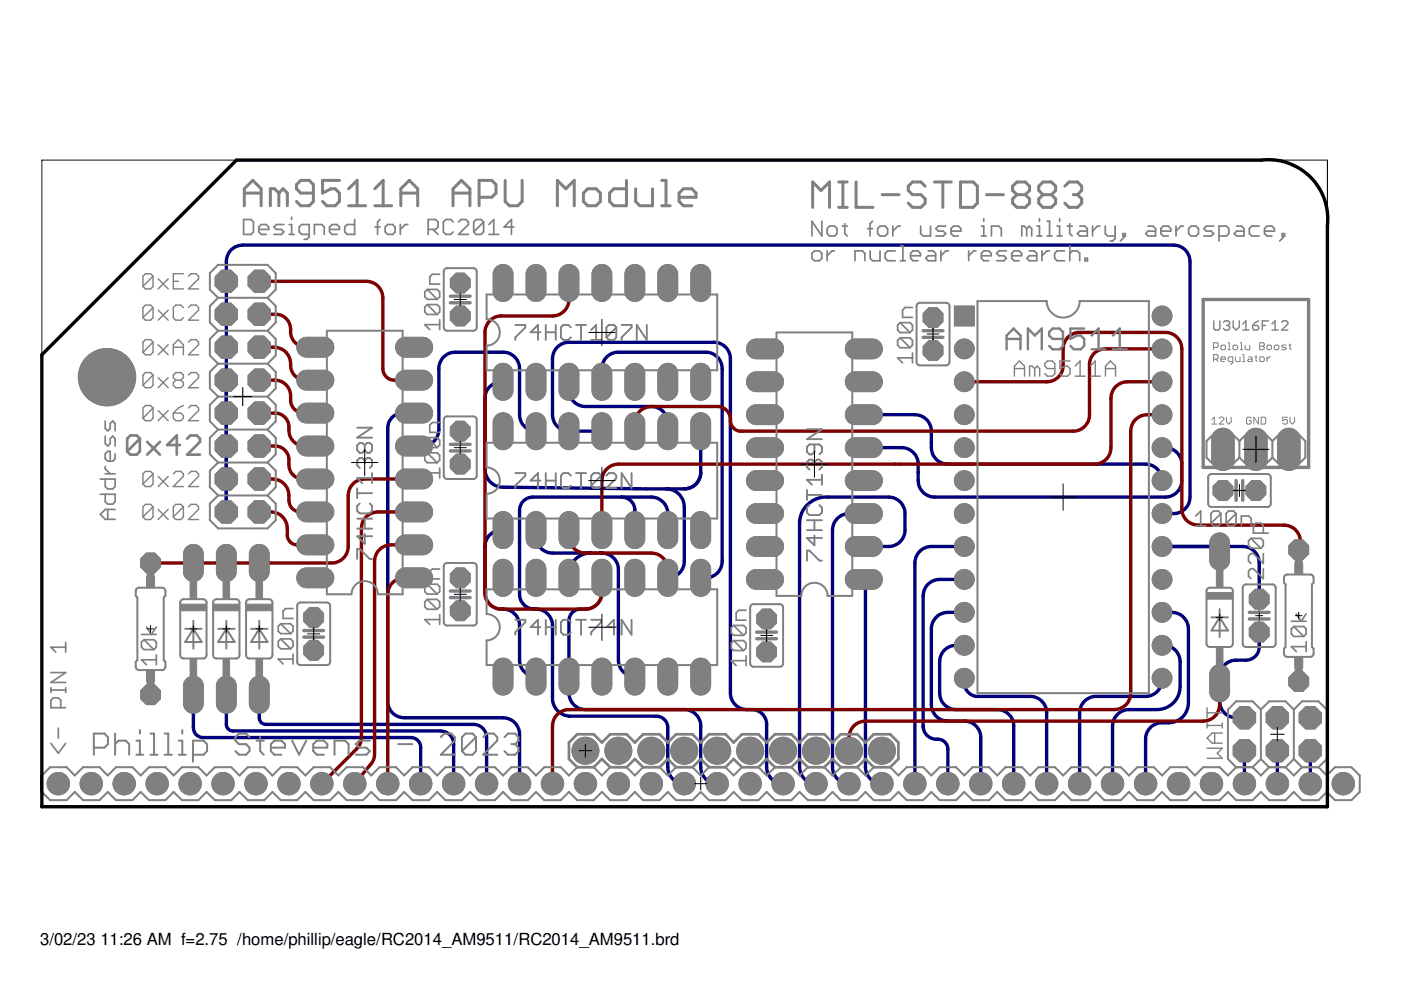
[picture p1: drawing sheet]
<svg xmlns="http://www.w3.org/2000/svg" width="297mm" height="210mm" viewBox="0 0 297 210" stroke-linecap="round" stroke-linejoin="round" font-family="sans-serif">
<defs><g id="words">
<g font-size="3.5">
<text x="8.5" y="200.4">3/02/23</text>
<text x="21.3" y="200.4">11:26 AM f=2.75 /home/phillip/eagle/RC2014_AM9511/RC2014_AM9511.brd</text>
</g>
</g></defs>
<g fill="#808080" stroke="#808080" stroke-width=".21">
<path d="M84.3 121.2a2.04 2.04 0 0 1 1.5-.8h4a2.11 2.11 0 0 1 1.9 2.1 2.11 2.11 0 0 1-1.9 2.1h-4a2.1 2.1 0 0 1-1.5-3.4z"/>
<path d="M84.3 114.2a2.04 2.04 0 0 1 1.5-.8h4a2.11 2.11 0 0 1 1.9 2.1 2.11 2.11 0 0 1-1.9 2.1h-4a2.1 2.1 0 0 1-1.5-3.4z"/>
<path d="M84.3 79.3a2.04 2.04 0 0 1 1.5-.8h4a2.11 2.11 0 0 1 1.9 2.1 2.11 2.11 0 0 1-1.9 2.1h-4a2.1 2.1 0 0 1-1.5-3.4z"/>
<path d="M84.3 72.3a2.04 2.04 0 0 1 1.5-.8h4a2.11 2.11 0 0 1 1.9 2.1 2.11 2.11 0 0 1-1.9 2.1h-4a2.1 2.1 0 0 1-1.5-3.4z"/>
<path d="M84.3 107.2a2.04 2.04 0 0 1 1.5-.8h4a2.11 2.11 0 0 1 1.9 2.1 2.11 2.11 0 0 1-1.9 2.1h-4a2.1 2.1 0 0 1-1.5-3.4z"/>
<path d="M84.3 100.2a2.04 2.04 0 0 1 1.5-.7h4a2.11 2.11 0 0 1 1.9 2.1 2.11 2.11 0 0 1-1.9 2.1h-4a2.1 2.1 0 0 1-1.5-3.5z"/>
<path d="M84.3 86.3a2.04 2.04 0 0 1 1.5-.8h4a2.11 2.11 0 0 1 1.9 2.1 2.11 2.11 0 0 1-1.9 2.1h-4a2.1 2.1 0 0 1-1.5-3.4z"/>
<path d="M84.3 93.2a2.04 2.04 0 0 1 1.5-.7h4a2.11 2.11 0 0 1 1.9 2.1 2.11 2.11 0 0 1-1.9 2.1h-4a2.1 2.1 0 0 1-1.5-3.5z"/>
<path d="M63.4 72.3a2.04 2.04 0 0 1 1.4-.8h4.1a2.11 2.11 0 0 1 1.9 2.1 2.11 2.11 0 0 1-1.9 2.1h-4.1a2.1 2.1 0 0 1-1.4-3.4z"/>
<path d="M63.4 79.3a2.04 2.04 0 0 1 1.4-.8h4.1a2.11 2.11 0 0 1 1.9 2.1 2.11 2.11 0 0 1-1.9 2.1h-4.1a2.1 2.1 0 0 1-1.4-3.4z"/>
<path d="M63.4 86.3a2.04 2.04 0 0 1 1.4-.8h4.1a2.11 2.11 0 0 1 1.9 2.1 2.11 2.11 0 0 1-1.9 2.1h-4.1a2.1 2.1 0 0 1-1.4-3.4z"/>
<path d="M63.4 93.2a2.04 2.04 0 0 1 1.4-.7h4.1a2.11 2.11 0 0 1 1.9 2.1 2.11 2.11 0 0 1-1.9 2.1h-4.1a2.1 2.1 0 0 1-1.4-3.5z"/>
<path d="M63.4 100.2a2.04 2.04 0 0 1 1.4-.7h4.1a2.11 2.11 0 0 1 1.9 2.1 2.11 2.11 0 0 1-1.9 2.1h-4.1a2.1 2.1 0 0 1-1.4-3.5z"/>
<path d="M63.4 107.2a2.04 2.04 0 0 1 1.4-.8h4.1a2.11 2.11 0 0 1 1.9 2.1 2.11 2.11 0 0 1-1.9 2.1h-4.1a2.1 2.1 0 0 1-1.4-3.4z"/>
<path d="M63.4 114.2a2.04 2.04 0 0 1 1.4-.8h4.1a2.11 2.11 0 0 1 1.9 2.1 2.11 2.11 0 0 1-1.9 2.1h-4.1a2.1 2.1 0 0 1-1.4-3.4z"/>
<path d="M63.4 121.2a2.04 2.04 0 0 1 1.4-.8h4.1a2.11 2.11 0 0 1 1.9 2.1 2.11 2.11 0 0 1-1.9 2.1h-4.1a2.1 2.1 0 0 1-1.4-3.4z"/>
<path d="M53.3 116.2a2.11 2.11 0 0 1 2.3-.7 2.11 2.11 0 0 1 1.5 1.8v4.1a2.11 2.11 0 0 1-2.1 1.9 2.11 2.11 0 0 1-2.1-1.9v-4.1z"/>
<path d="M53.3 144.1a2.11 2.11 0 0 1 2.3-.6 2.11 2.11 0 0 1 1.5 1.8v4a2.11 2.11 0 0 1-2.1 1.9 2.11 2.11 0 0 1-2.1-1.9v-4z"/>
<path d="M46.4 116.2a2.11 2.11 0 0 1 2.2-.7 2.11 2.11 0 0 1 1.5 1.8v4.1a2.11 2.11 0 0 1-2.1 1.9 2.11 2.11 0 0 1-2.1-1.9v-4.1z"/>
<path d="M46.4 144.1a2.11 2.11 0 0 1 2.2-.6 2.11 2.11 0 0 1 1.5 1.8v4a2.11 2.11 0 0 1-2.1 1.9 2.11 2.11 0 0 1-2.1-1.9v-4z"/>
<path d="M39.4 116.2a2.11 2.11 0 0 1 2.2-.7 2.11 2.11 0 0 1 1.5 1.8v4.1a2.11 2.11 0 0 1-2.1 1.9 2.11 2.11 0 0 1-2.1-1.9v-4.1z"/>
<path d="M39.4 144.1a2.11 2.11 0 0 1 2.2-.6 2.11 2.11 0 0 1 1.5 1.8v4a2.11 2.11 0 0 1-2.1 1.9 2.11 2.11 0 0 1-2.1-1.9v-4z"/>
<path d="M179.7 121.5a2.04 2.04 0 0 1 1.4-.7h4.1a2.11 2.11 0 0 1 1.9 2.1 2.11 2.11 0 0 1-1.9 2h-4.1a2.1 2.1 0 0 1-1.4-3.4z"/>
<path d="M179.7 114.5a2.04 2.04 0 0 1 1.4-.7h4.1a2.11 2.11 0 0 1 1.9 2.1 2.11 2.11 0 0 1-1.9 2.1h-4.1a2.1 2.1 0 0 1-1.4-3.5z"/>
<path d="M179.7 79.6a2.04 2.04 0 0 1 1.4-.8h4.1a2.11 2.11 0 0 1 1.9 2.1 2.11 2.11 0 0 1-1.9 2.1h-4.1a2.1 2.1 0 0 1-1.4-3.4z"/>
<path d="M179.7 72.6a2.04 2.04 0 0 1 1.4-.7h4.1a2.11 2.11 0 0 1 1.9 2.1 2.11 2.11 0 0 1-1.9 2.1h-4.1a2.1 2.1 0 0 1-1.4-3.5z"/>
<path d="M179.7 107.5a2.04 2.04 0 0 1 1.4-.7h4.1a2.11 2.11 0 0 1 1.9 2.1 2.11 2.11 0 0 1-1.9 2.1h-4.1a2.1 2.1 0 0 1-1.4-3.5z"/>
<path d="M179.7 100.6a2.04 2.04 0 0 1 1.4-.8h4.1a2.11 2.11 0 0 1 1.9 2.1 2.11 2.11 0 0 1-1.9 2.1h-4.1a2.1 2.1 0 0 1-1.4-3.4z"/>
<path d="M179.7 86.6a2.04 2.04 0 0 1 1.4-.8h4.1a2.11 2.11 0 0 1 1.9 2.1 2.11 2.11 0 0 1-1.9 2.1h-4.1a2.1 2.1 0 0 1-1.4-3.4z"/>
<path d="M179.7 93.6a2.04 2.04 0 0 1 1.4-.8h4.1a2.11 2.11 0 0 1 1.9 2.1 2.11 2.11 0 0 1-1.9 2.1h-4.1a2.1 2.1 0 0 1-1.4-3.4z"/>
<path d="M158.7 72.6a2.04 2.04 0 0 1 1.5-.7h4a2.11 2.11 0 0 1 1.9 2.1 2.11 2.11 0 0 1-1.9 2.1h-4a2.1 2.1 0 0 1-1.5-3.5z"/>
<path d="M158.7 79.6a2.04 2.04 0 0 1 1.5-.8h4a2.11 2.11 0 0 1 1.9 2.1 2.11 2.11 0 0 1-1.9 2.1h-4a2.1 2.1 0 0 1-1.5-3.4z"/>
<path d="M158.7 86.6a2.04 2.04 0 0 1 1.5-.8h4a2.11 2.11 0 0 1 1.9 2.1 2.11 2.11 0 0 1-1.9 2.1h-4a2.1 2.1 0 0 1-1.5-3.4z"/>
<path d="M158.7 93.6a2.04 2.04 0 0 1 1.5-.8h4a2.11 2.11 0 0 1 1.9 2.1 2.11 2.11 0 0 1-1.9 2.1h-4a2.1 2.1 0 0 1-1.5-3.4z"/>
<path d="M158.7 100.6a2.04 2.04 0 0 1 1.5-.8h4a2.11 2.11 0 0 1 1.9 2.1 2.11 2.11 0 0 1-1.9 2.1h-4a2.1 2.1 0 0 1-1.5-3.4z"/>
<path d="M158.7 107.5a2.04 2.04 0 0 1 1.5-.7h4a2.11 2.11 0 0 1 1.9 2.1 2.11 2.11 0 0 1-1.9 2.1h-4a2.1 2.1 0 0 1-1.5-3.5z"/>
<path d="M158.7 114.5a2.04 2.04 0 0 1 1.5-.7h4a2.11 2.11 0 0 1 1.9 2.1 2.11 2.11 0 0 1-1.9 2.1h-4a2.1 2.1 0 0 1-1.5-3.5z"/>
<path d="M158.7 121.5a2.04 2.04 0 0 1 1.5-.7h4a2.11 2.11 0 0 1 1.9 2.1 2.11 2.11 0 0 1-1.9 2h-4a2.1 2.1 0 0 1-1.5-3.4z"/>
<path d="M105 77.8a2.11 2.11 0 0 1 2.3-.7 2.11 2.11 0 0 1 1.5 1.8v4.1a2.11 2.11 0 0 1-2.1 1.9 2.11 2.11 0 0 1-2.1-1.9v-4.1z"/>
<path d="M112 77.8a2.11 2.11 0 0 1 2.3-.7 2.11 2.11 0 0 1 1.4 1.8v4.1a2.11 2.11 0 0 1-2.1 1.9 2.11 2.11 0 0 1-2.1-1.9v-4.1z"/>
<path d="M146.9 77.8a2.11 2.11 0 0 1 2.3-.7 2.11 2.11 0 0 1 1.5 1.8v4.1a2.11 2.11 0 0 1-2.1 1.9 2.11 2.11 0 0 1-2.1-1.9v-4.1z"/>
<path d="M146.9 56.9a2.11 2.11 0 0 1 2.3-.7 2.11 2.11 0 0 1 1.5 1.8v4a2.11 2.11 0 0 1-2.1 1.9 2.11 2.11 0 0 1-2.1-1.9v-4z"/>
<path d="M119 77.8a2.11 2.11 0 0 1 2.2-.7 2.11 2.11 0 0 1 1.5 1.8v4.1a2.11 2.11 0 0 1-2.1 1.9 2.11 2.11 0 0 1-2.1-1.9v-4.1z"/>
<path d="M126 77.8a2.11 2.11 0 0 1 2.2-.7 2.11 2.11 0 0 1 1.5 1.8v4.1a2.11 2.11 0 0 1-2.1 1.9 2.11 2.11 0 0 1-2.1-1.9v-4.1z"/>
<path d="M140 77.8a2.11 2.11 0 0 1 2.2-.7 2.11 2.11 0 0 1 1.5 1.8v4.1a2.11 2.11 0 0 1-2.1 1.9 2.11 2.11 0 0 1-2.1-1.9v-4.1z"/>
<path d="M133 77.8a2.11 2.11 0 0 1 2.2-.7 2.11 2.11 0 0 1 1.5 1.8v4.1a2.11 2.11 0 0 1-2.1 1.9 2.11 2.11 0 0 1-2.1-1.9v-4.1z"/>
<path d="M140 56.9a2.11 2.11 0 0 1 2.2-.7 2.11 2.11 0 0 1 1.5 1.8v4a2.11 2.11 0 0 1-2.1 1.9 2.11 2.11 0 0 1-2.1-1.9v-4z"/>
<path d="M133 56.9a2.11 2.11 0 0 1 2.2-.7 2.11 2.11 0 0 1 1.5 1.8v4a2.11 2.11 0 0 1-2.1 1.9 2.11 2.11 0 0 1-2.1-1.9v-4z"/>
<path d="M126 56.9a2.11 2.11 0 0 1 2.2-.7 2.11 2.11 0 0 1 1.5 1.8v4a2.11 2.11 0 0 1-2.1 1.9 2.11 2.11 0 0 1-2.1-1.9v-4z"/>
<path d="M119 56.9a2.11 2.11 0 0 1 2.2-.7 2.11 2.11 0 0 1 1.5 1.8v4a2.11 2.11 0 0 1-2.1 1.9 2.11 2.11 0 0 1-2.1-1.9v-4z"/>
<path d="M112 56.9a2.11 2.11 0 0 1 2.3-.7 2.11 2.11 0 0 1 1.4 1.8v4a2.11 2.11 0 0 1-2.1 1.9 2.11 2.11 0 0 1-2.1-1.9v-4z"/>
<path d="M105 56.9a2.11 2.11 0 0 1 2.3-.7 2.11 2.11 0 0 1 1.5 1.8v4a2.11 2.11 0 0 1-2.1 1.9 2.11 2.11 0 0 1-2.1-1.9v-4z"/>
<path d="M105 109.2a2.11 2.11 0 0 1 2.3-.6 2.11 2.11 0 0 1 1.5 1.8v4a2.11 2.11 0 0 1-2.1 1.9 2.11 2.11 0 0 1-2.1-1.9v-4z"/>
<path d="M112 109.2a2.11 2.11 0 0 1 2.3-.6 2.11 2.11 0 0 1 1.4 1.8v4a2.11 2.11 0 0 1-2.1 1.9 2.11 2.11 0 0 1-2.1-1.9v-4z"/>
<path d="M146.9 109.2a2.11 2.11 0 0 1 2.3-.6 2.11 2.11 0 0 1 1.5 1.8v4a2.11 2.11 0 0 1-2.1 1.9 2.11 2.11 0 0 1-2.1-1.9v-4z"/>
<path d="M146.9 88.3a2.11 2.11 0 0 1 2.3-.7 2.11 2.11 0 0 1 1.5 1.8v4.1a2.11 2.11 0 0 1-2.1 1.8 2.11 2.11 0 0 1-2.1-1.8v-4.1z"/>
<path d="M119 109.2a2.11 2.11 0 0 1 2.2-.6 2.11 2.11 0 0 1 1.5 1.8v4a2.11 2.11 0 0 1-2.1 1.9 2.11 2.11 0 0 1-2.1-1.9v-4z"/>
<path d="M126 109.2a2.11 2.11 0 0 1 2.2-.6 2.11 2.11 0 0 1 1.5 1.8v4a2.11 2.11 0 0 1-2.1 1.9 2.11 2.11 0 0 1-2.1-1.9v-4z"/>
<path d="M140 109.2a2.11 2.11 0 0 1 2.2-.6 2.11 2.11 0 0 1 1.5 1.8v4a2.11 2.11 0 0 1-2.1 1.9 2.11 2.11 0 0 1-2.1-1.9v-4z"/>
<path d="M133 109.2a2.11 2.11 0 0 1 2.2-.6 2.11 2.11 0 0 1 1.5 1.8v4a2.11 2.11 0 0 1-2.1 1.9 2.11 2.11 0 0 1-2.1-1.9v-4z"/>
<path d="M140 88.3a2.11 2.11 0 0 1 2.2-.7 2.11 2.11 0 0 1 1.5 1.8v4.1a2.11 2.11 0 0 1-2.1 1.8 2.11 2.11 0 0 1-2.1-1.8v-4.1z"/>
<path d="M133 88.3a2.11 2.11 0 0 1 2.2-.7 2.11 2.11 0 0 1 1.5 1.8v4.1a2.11 2.11 0 0 1-2.1 1.8 2.11 2.11 0 0 1-2.1-1.8v-4.1z"/>
<path d="M126 88.3a2.11 2.11 0 0 1 2.2-.7 2.11 2.11 0 0 1 1.5 1.8v4.1a2.11 2.11 0 0 1-2.1 1.8 2.11 2.11 0 0 1-2.1-1.8v-4.1z"/>
<path d="M119 88.3a2.11 2.11 0 0 1 2.2-.7 2.11 2.11 0 0 1 1.5 1.8v4.1a2.11 2.11 0 0 1-2.1 1.8 2.11 2.11 0 0 1-2.1-1.8v-4.1z"/>
<path d="M112 88.3a2.11 2.11 0 0 1 2.3-.7 2.11 2.11 0 0 1 1.4 1.8v4.1a2.11 2.11 0 0 1-2.1 1.8 2.11 2.11 0 0 1-2.1-1.8v-4.1z"/>
<path d="M105 88.3a2.11 2.11 0 0 1 2.3-.7 2.11 2.11 0 0 1 1.5 1.8v4.1a2.11 2.11 0 0 1-2.1 1.8 2.11 2.11 0 0 1-2.1-1.8v-4.1z"/>
<path d="M105 140.3a2.11 2.11 0 0 1 2.3-.7 2.11 2.11 0 0 1 1.5 1.8v4.1a2.11 2.11 0 0 1-2.1 1.9 2.11 2.11 0 0 1-2.1-1.9v-4.1z"/>
<path d="M112 140.3a2.11 2.11 0 0 1 2.3-.7 2.11 2.11 0 0 1 1.4 1.8v4.1a2.11 2.11 0 0 1-2.1 1.9 2.11 2.11 0 0 1-2.1-1.9v-4.1z"/>
<path d="M146.9 140.3a2.11 2.11 0 0 1 2.3-.7 2.11 2.11 0 0 1 1.5 1.8v4.1a2.11 2.11 0 0 1-2.1 1.9 2.11 2.11 0 0 1-2.1-1.9v-4.1z"/>
<path d="M146.9 119.4a2.11 2.11 0 0 1 2.3-.7 2.11 2.11 0 0 1 1.5 1.8v4a2.11 2.11 0 0 1-2.1 1.9 2.11 2.11 0 0 1-2.1-1.9v-4z"/>
<path d="M119 140.3a2.11 2.11 0 0 1 2.2-.7 2.11 2.11 0 0 1 1.5 1.8v4.1a2.11 2.11 0 0 1-2.1 1.9 2.11 2.11 0 0 1-2.1-1.9v-4.1z"/>
<path d="M126 140.3a2.11 2.11 0 0 1 2.2-.7 2.11 2.11 0 0 1 1.5 1.8v4.1a2.11 2.11 0 0 1-2.1 1.9 2.11 2.11 0 0 1-2.1-1.9v-4.1z"/>
<path d="M140 140.3a2.11 2.11 0 0 1 2.2-.7 2.11 2.11 0 0 1 1.5 1.8v4.1a2.11 2.11 0 0 1-2.1 1.9 2.11 2.11 0 0 1-2.1-1.9v-4.1z"/>
<path d="M133 140.3a2.11 2.11 0 0 1 2.2-.7 2.11 2.11 0 0 1 1.5 1.8v4.1a2.11 2.11 0 0 1-2.1 1.9 2.11 2.11 0 0 1-2.1-1.9v-4.1z"/>
<path d="M140 119.4a2.11 2.11 0 0 1 2.2-.7 2.11 2.11 0 0 1 1.5 1.8v4a2.11 2.11 0 0 1-2.1 1.9 2.11 2.11 0 0 1-2.1-1.9v-4z"/>
<path d="M133 119.4a2.11 2.11 0 0 1 2.2-.7 2.11 2.11 0 0 1 1.5 1.8v4a2.11 2.11 0 0 1-2.1 1.9 2.11 2.11 0 0 1-2.1-1.9v-4z"/>
<path d="M126 119.4a2.11 2.11 0 0 1 2.2-.7 2.11 2.11 0 0 1 1.5 1.8v4a2.11 2.11 0 0 1-2.1 1.9 2.11 2.11 0 0 1-2.1-1.9v-4z"/>
<path d="M119 119.4a2.11 2.11 0 0 1 2.2-.7 2.11 2.11 0 0 1 1.5 1.8v4a2.11 2.11 0 0 1-2.1 1.9 2.11 2.11 0 0 1-2.1-1.9v-4z"/>
<path d="M112 119.4a2.11 2.11 0 0 1 2.3-.7 2.11 2.11 0 0 1 1.4 1.8v4a2.11 2.11 0 0 1-2.1 1.9 2.11 2.11 0 0 1-2.1-1.9v-4z"/>
<path d="M105 119.4a2.11 2.11 0 0 1 2.3-.7 2.11 2.11 0 0 1 1.5 1.8v4a2.11 2.11 0 0 1-2.1 1.9 2.11 2.11 0 0 1-2.1-1.9v-4z"/>
<path d="M202.4 64.9h4.1v4.2h-4.1z"/>
<path d="M257.5 91.6a2.38 2.38 0 0 1 2.5-.7 2.38 2.38 0 0 1 1.7 2.1v4.6a2.38 2.38 0 0 1-2.4 2.1 2.38 2.38 0 0 1-2.4-2.1v-4.6l.2-.7z"/>
<path d="M264.5 91.6a2.38 2.38 0 0 1 2.5-.7 2.38 2.38 0 0 1 1.6 2.1v4.6a2.38 2.38 0 0 1-2.3 2.1 2.38 2.38 0 0 1-2.4-2.1v-4.6l.2-.7z"/>
<path d="M271.5 91.6a2.38 2.38 0 0 1 2.5-.7 2.38 2.38 0 0 1 1.6 2.1v4.6a2.38 2.38 0 0 1-2.3 2.1 2.38 2.38 0 0 1-2.4-2.1v-4.6l.2-.7z"/>
<path d="M257 113.8a2.11 2.11 0 0 1 2.2-.7 2.11 2.11 0 0 1 1.5 1.8v4.1a2.11 2.11 0 0 1-2.1 1.9 2.11 2.11 0 0 1-2.1-1.9v-4.1z"/>
<path d="M257 141.7a2.11 2.11 0 0 1 2.2-.7 2.11 2.11 0 0 1 1.5 1.8v4.1a2.11 2.11 0 0 1-2.1 1.9 2.11 2.11 0 0 1-2.1-1.9v-4.1z"/>
<circle cx="31.9" cy="119.4" r="2.27"/>
<circle cx="31.9" cy="147.3" r="2.27"/>
<circle cx="66.5" cy="130.9" r="2.27"/>
<circle cx="66.5" cy="137.9" r="2.27"/>
<circle cx="162.5" cy="131.2" r="2.27"/>
<circle cx="162.5" cy="138.2" r="2.27"/>
<circle cx="97.6" cy="60" r="2.27"/>
<circle cx="97.6" cy="67" r="2.27"/>
<circle cx="97.6" cy="91.4" r="2.27"/>
<circle cx="97.6" cy="98.4" r="2.27"/>
<circle cx="55" cy="108.5" r="2.56"/>
<circle cx="48" cy="108.5" r="2.56"/>
<circle cx="55" cy="101.6" r="2.56"/>
<circle cx="48" cy="101.6" r="2.56"/>
<circle cx="55" cy="94.6" r="2.56"/>
<circle cx="48" cy="94.6" r="2.56"/>
<circle cx="55" cy="87.6" r="2.56"/>
<circle cx="48" cy="87.6" r="2.56"/>
<circle cx="55" cy="80.6" r="2.56"/>
<circle cx="48" cy="80.6" r="2.56"/>
<circle cx="55" cy="73.6" r="2.56"/>
<circle cx="48" cy="73.6" r="2.56"/>
<circle cx="55" cy="66.6" r="2.56"/>
<circle cx="48" cy="66.6" r="2.56"/>
<circle cx="55" cy="59.6" r="2.56"/>
<circle cx="48" cy="59.6" r="2.56"/>
<circle cx="275.4" cy="116.6" r="2.27"/>
<circle cx="275.4" cy="144.5" r="2.27"/>
<circle cx="97.6" cy="122.5" r="2.27"/>
<circle cx="97.6" cy="129.5" r="2.27"/>
<circle cx="197.8" cy="74.3" r="2.27"/>
<circle cx="197.8" cy="67.3" r="2.27"/>
<circle cx="259.3" cy="104" r="2.27"/>
<circle cx="266.3" cy="104" r="2.27"/>
<circle cx="267" cy="127" r="2.27"/>
<circle cx="267" cy="134" r="2.27"/>
<circle cx="263.8" cy="159.2" r="2.56"/>
<circle cx="263.8" cy="152.2" r="2.56"/>
<circle cx="270.8" cy="159.2" r="2.56"/>
<circle cx="270.8" cy="152.2" r="2.56"/>
<circle cx="277.8" cy="159.2" r="2.56"/>
<circle cx="277.8" cy="152.2" r="2.56"/>
</g>
<g fill="#808080" stroke="#808080" stroke-width=".21">
<circle cx="12.4" cy="166.2" r="2.37"/>
<circle cx="19.3" cy="166.2" r="2.37"/>
<circle cx="26.3" cy="166.2" r="2.37"/>
<circle cx="33.3" cy="166.2" r="2.37"/>
<circle cx="40.3" cy="166.2" r="2.37"/>
<circle cx="47.3" cy="166.2" r="2.37"/>
<circle cx="54.3" cy="166.2" r="2.37"/>
<circle cx="61.3" cy="166.2" r="2.37"/>
<circle cx="68.2" cy="166.2" r="2.37"/>
<circle cx="75.2" cy="166.2" r="2.37"/>
<circle cx="82.2" cy="166.2" r="2.37"/>
<circle cx="89.2" cy="166.2" r="2.37"/>
<circle cx="96.2" cy="166.2" r="2.37"/>
<circle cx="103.2" cy="166.2" r="2.37"/>
<circle cx="110.2" cy="166.2" r="2.37"/>
<circle cx="117.1" cy="166.2" r="2.37"/>
<circle cx="124.1" cy="166.2" r="2.37"/>
<circle cx="131.1" cy="166.2" r="2.37"/>
<circle cx="138.1" cy="166.2" r="2.37"/>
<circle cx="145.1" cy="166.2" r="2.37"/>
<circle cx="152.1" cy="166.2" r="2.37"/>
<circle cx="159" cy="166.2" r="2.37"/>
<circle cx="166" cy="166.2" r="2.37"/>
<circle cx="173" cy="166.2" r="2.37"/>
<circle cx="180" cy="166.2" r="2.37"/>
<circle cx="187" cy="166.2" r="2.37"/>
<circle cx="194" cy="166.2" r="2.37"/>
<circle cx="201" cy="166.2" r="2.37"/>
<circle cx="207.9" cy="166.2" r="2.37"/>
<circle cx="214.9" cy="166.2" r="2.37"/>
<circle cx="221.9" cy="166.2" r="2.37"/>
<circle cx="228.9" cy="166.2" r="2.37"/>
<circle cx="235.9" cy="166.2" r="2.37"/>
<circle cx="242.9" cy="166.2" r="2.37"/>
<circle cx="249.9" cy="166.2" r="2.37"/>
<circle cx="256.9" cy="166.2" r="2.37"/>
<circle cx="263.8" cy="166.2" r="2.37"/>
<circle cx="270.8" cy="166.2" r="2.37"/>
<circle cx="277.8" cy="166.2" r="2.37"/>
<circle cx="284.8" cy="166.2" r="2.37"/>
<circle cx="204.4" cy="74" r="2.1"/>
<circle cx="204.4" cy="80.9" r="2.1"/>
<circle cx="204.4" cy="87.9" r="2.1"/>
<circle cx="204.4" cy="94.9" r="2.1"/>
<circle cx="204.4" cy="101.9" r="2.1"/>
<circle cx="204.4" cy="108.9" r="2.1"/>
<circle cx="204.4" cy="115.9" r="2.1"/>
<circle cx="204.4" cy="122.9" r="2.1"/>
<circle cx="204.4" cy="129.8" r="2.1"/>
<circle cx="204.4" cy="136.8" r="2.1"/>
<circle cx="204.4" cy="143.8" r="2.1"/>
<circle cx="246.4" cy="143.8" r="2.1"/>
<circle cx="246.4" cy="136.8" r="2.1"/>
<circle cx="246.4" cy="129.8" r="2.1"/>
<circle cx="246.4" cy="122.9" r="2.1"/>
<circle cx="246.4" cy="115.9" r="2.1"/>
<circle cx="246.4" cy="108.9" r="2.1"/>
<circle cx="246.4" cy="101.9" r="2.1"/>
<circle cx="246.4" cy="94.9" r="2.1"/>
<circle cx="246.4" cy="87.9" r="2.1"/>
<circle cx="246.4" cy="80.9" r="2.1"/>
<circle cx="246.4" cy="74" r="2.1"/>
<circle cx="246.4" cy="67" r="2.1"/>
<circle cx="124.1" cy="159.2" r="2.86"/>
<circle cx="131.1" cy="159.2" r="2.86"/>
<circle cx="138.1" cy="159.2" r="2.86"/>
<circle cx="145.1" cy="159.2" r="2.86"/>
<circle cx="152.1" cy="159.2" r="2.86"/>
<circle cx="159" cy="159.2" r="2.86"/>
<circle cx="166" cy="159.2" r="2.86"/>
<circle cx="173" cy="159.2" r="2.86"/>
<circle cx="180" cy="159.2" r="2.86"/>
<circle cx="187" cy="159.2" r="2.86"/>
<circle cx="22.7" cy="80" r="6.1"/>
</g>
<g fill="none" stroke="#000080" stroke-width=".72">
<path d="M87.8 87.6a6.7 6.7 0 0 0-3.9 .3l-.8 .6a3.1 3.1 0 0 0-.9 2.2v58a3.5 3.5 0 0 0 3.5 3.5h21a3.5 3.5 0 0 1 3.5 3.5v10.5M106.7 80.9a3.5 3.5 0 0 0-3.9 3.5v15.1a3.8 3.8 0 0 0 3.9 3.8l38.4 .4a3.5 3.5 0 0 0 3.5-3.5v-8.8M113.6 91.4a3.5 3.5 0 0 1-3.4-3.5v-9.7a3.4 3.4 0 0 0-3.5-3.5h-10.2a3.5 3.5 0 0 0-3.5 3.5v12.9a3.5 3.5 0 0 1-3.4 3.5h-1.8M120.6 80.9a4.8 4.8 0 0 0 .9 4.1l1.2 .9 1.4 .3h14a3.5 3.5 0 0 1 3.5 3.5v1.7M127.6 91.4h-7a3.5 3.5 0 0 1-3.5-3.5v-11.8a3.5 3.5 0 0 1 3.5-3.5h30.8a3.5 3.5 0 0 1 3.5 3.5v70.9a3.7 3.7 0 0 0 4.5 3.5 3.1 3.1 0 0 1 3.1 3.1v9.1a3.5 3.5 0 0 0 3.5 3.5M127.6 80.9v-2.7a3.5 3.5 0 0 1 3.5-3.5h18.5a3.5 3.5 0 0 1 3.5 3.5v40.8a3.7 3.7 0 0 1-4.5 3.5M183.2 94.9h8a3.5 3.5 0 0 1 3.5 3.5v3.5a3.5 3.5 0 0 0 3.5 3.5h48.9a3.5 3.5 0 0 0 3.5-3.5v-3.5a3.6 3.6 0 0 0-4.2-3.5M183.2 87.9h10.8a3.5 3.5 0 0 1 3.5 3.5v3.5a3.5 3.5 0 0 0 3.5 3.5h41.9a3.5 3.5 0 0 1 3.5 3.5M48 108.5v-53a3.5 3.5 0 0 1 3.5-3.5h197.3a3.5 3.5 0 0 1 3.5 3.5v49.9a3.5 3.5 0 0 1-3.5 3.5h-2.4M106.7 112.4a3.5 3.5 0 0 0-3.9 3.5v9.7a3.7 3.7 0 0 0 4.4 3.6 3.5 3.5 0 0 1 3 3.4v7.4a3.5 3.5 0 0 0 3.4 3.5M113.6 112.4a4.3 4.3 0 0 0 1.3 4l.8 .5 .9 .3 11 .1a3.5 3.5 0 0 1 3.5 3.5v19.2a3.5 3.5 0 0 0 3.5 3.5M125.2 117.3a4.6 4.6 0 0 0-4.6 5.2"/>
<path d="M131.8 105.4a2.78 2.78 0 0 1 2.8 2.8v4.2M141.2 103.7a3.8 3.8 0 0 1 3.9 3.8v11.5a3.5 3.5 0 0 1-3.5 3.5M141.6 112.4v-3.5a3.5 3.5 0 0 0-3.5-3.5h-25.2a2.82 2.82 0 0 0-2.7 2.8v17.8a3.3 3.3 0 0 0 4 3.2 3.5 3.5 0 0 1 2.9 3.4v15.1a3.9 3.9 0 0 0 3.5 4.1h18.5a2.44 2.44 0 0 1 2.5 2.5v8.4a3.5 3.5 0 0 0 3.5 3.5M183.2 115.9h5.2a3.5 3.5 0 0 0 3.5-3.5v-3.5a3.5 3.5 0 0 0-3.5-3.5h-12.9a5.6 5.6 0 0 0-6 5.2v52.1a3.5 3.5 0 0 0 3.5 3.5M183.2 108.9h-3.2a3.5 3.5 0 0 0-3.5 3.5v50.3a3.5 3.5 0 0 0 3.5 3.5M204.4 115.9h-6.9a3.5 3.5 0 0 0-3.5 3.5v46.8M246.4 115.9h17.1a3.5 3.5 0 0 1 3.5 3.5v7.6M257.6 115.9l.7 .3 .3 .7M127.6 122.5v3.1a3.7 3.7 0 0 1-4.5 3.5 2.44 2.44 0 0 0-2.5 2.5v15.4a3.5 3.5 0 0 0 3.5 3.5h21a3.5 3.5 0 0 1 3.5 3.4v8.8a3.5 3.5 0 0 0 3.5 3.5M183.2 122.9l.2 .1 .1 .2v39.5a3.5 3.5 0 0 0 3.5 3.5M204.4 122.9h-5.2a3.5 3.5 0 0 0-3.5 3.4v28M204.4 136.8a4.8 4.8 0 0 0-4 .9l-.6 .7-.5 1.4-.1 7.2a3.5 3.5 0 0 0 3.5 3.5h8.7a3.5 3.5 0 0 1 3.5 3.4v12.3"/>
<path d="M204.4 129.8h-3.4a3.5 3.5 0 0 0-3.5 3.5v16.1a3.5 3.5 0 0 0 3.5 3.5h3.4a3.5 3.5 0 0 1 3.5 3.5v9.8M246.4 136.8a3.5 3.5 0 0 1 3.8 3.5v5.3a4.9 4.9 0 0 1-4.9 4.9h-5.9a3.5 3.5 0 0 0-3.5 3.4v12.3M246.4 129.8a6.8 6.8 0 0 1 3.5 .4 3.6 3.6 0 0 1 2.1 3.1v15.8a4.2 4.2 0 0 1-4.2 4.1 4.1 4.1 0 0 0-4.4 1.6l-.5 1.4v10M267 134v3.2a2.82 2.82 0 0 1-2.8 2.8 6.3 6.3 0 0 0-3.6 .3 3.4 3.4 0 0 0-2 3.2v5.2a3.5 3.5 0 0 0 3.5 3.5h1.7M41 147.3v7a2.08 2.08 0 0 0 2.1 2.1h44a2.08 2.08 0 0 1 2.1 2.1v7.7M48 147.3v6.6l.3 .6 .8 .4 44.3 .1a2.78 2.78 0 0 1 2.8 2.8v8.4M55 147.3v5.2l.3 .6 .7 .4 44.4 .1a2.78 2.78 0 0 1 2.8 2.8v9.8M195.7 153.9a2.96 2.96 0 0 0 3.5 2.9 2.1 2.1 0 0 1 1.8 2v7.4M204.4 143.8a3.2 3.2 0 0 0 2.5 3.9h11.5a3.4 3.4 0 0 1 3.5 3.5v15M246.4 143.8a3.5 3.5 0 0 1-3.5 3.9h-10.5a3.5 3.5 0 0 0-3.5 3.5v15M263.8 159.2v7M270.8 159.2v7"/>
<path d="M277.8 159.2v7"/>
</g>
<path d="M86 122.5h3.6" fill="none" stroke="#008000" stroke-width="3.6"/>
<circle cx="87.8" cy="122.5" r="1.12" fill="#fff" stroke="#000" stroke-width=".21"/>
<path d="M86 115.5h3.6" fill="none" stroke="#008000" stroke-width="3.6"/>
<circle cx="87.8" cy="115.5" r="1.12" fill="#fff" stroke="#000" stroke-width=".21"/>
<path d="M86 80.6h3.6" fill="none" stroke="#008000" stroke-width="3.6"/>
<circle cx="87.8" cy="80.6" r="1.12" fill="#fff" stroke="#000" stroke-width=".21"/>
<path d="M86 73.6h3.6" fill="none" stroke="#008000" stroke-width="3.6"/>
<circle cx="87.8" cy="73.6" r="1.12" fill="#fff" stroke="#000" stroke-width=".21"/>
<path d="M86 108.5h3.6" fill="none" stroke="#008000" stroke-width="3.6"/>
<circle cx="87.8" cy="108.5" r="1.12" fill="#fff" stroke="#000" stroke-width=".21"/>
<path d="M86 101.6h3.6" fill="none" stroke="#008000" stroke-width="3.6"/>
<circle cx="87.8" cy="101.6" r="1.12" fill="#fff" stroke="#000" stroke-width=".21"/>
<path d="M86 87.6h3.6" fill="none" stroke="#008000" stroke-width="3.6"/>
<circle cx="87.8" cy="87.6" r="1.12" fill="#fff" stroke="#000" stroke-width=".21"/>
<path d="M86 94.6h3.6" fill="none" stroke="#008000" stroke-width="3.6"/>
<circle cx="87.8" cy="94.6" r="1.12" fill="#fff" stroke="#000" stroke-width=".21"/>
<path d="M65 73.6h3.7" fill="none" stroke="#008000" stroke-width="3.6"/>
<circle cx="66.8" cy="73.6" r="1.12" fill="#fff" stroke="#000" stroke-width=".21"/>
<path d="M65 80.6h3.7" fill="none" stroke="#008000" stroke-width="3.6"/>
<circle cx="66.8" cy="80.6" r="1.12" fill="#fff" stroke="#000" stroke-width=".21"/>
<path d="M65 87.6h3.7" fill="none" stroke="#008000" stroke-width="3.6"/>
<circle cx="66.8" cy="87.6" r="1.12" fill="#fff" stroke="#000" stroke-width=".21"/>
<path d="M65 94.6h3.7" fill="none" stroke="#008000" stroke-width="3.6"/>
<circle cx="66.8" cy="94.6" r="1.12" fill="#fff" stroke="#000" stroke-width=".21"/>
<path d="M65 101.6h3.7" fill="none" stroke="#008000" stroke-width="3.6"/>
<circle cx="66.8" cy="101.6" r="1.12" fill="#fff" stroke="#000" stroke-width=".21"/>
<path d="M65 108.5h3.7" fill="none" stroke="#008000" stroke-width="3.6"/>
<circle cx="66.8" cy="108.5" r="1.12" fill="#fff" stroke="#000" stroke-width=".21"/>
<path d="M65 115.5h3.7" fill="none" stroke="#008000" stroke-width="3.6"/>
<circle cx="66.8" cy="115.5" r="1.12" fill="#fff" stroke="#000" stroke-width=".21"/>
<path d="M65 122.5h3.7" fill="none" stroke="#008000" stroke-width="3.6"/>
<circle cx="66.8" cy="122.5" r="1.12" fill="#fff" stroke="#000" stroke-width=".21"/>
<circle cx="12.4" cy="166.2" r="2.1" fill="#008000" stroke="#008000" stroke-width=".21"/>
<circle cx="12.4" cy="166.2" r="1.4" fill="#fff" stroke="#000" stroke-width=".21"/>
<circle cx="19.3" cy="166.2" r="2.1" fill="#008000" stroke="#008000" stroke-width=".21"/>
<circle cx="19.3" cy="166.2" r="1.4" fill="#fff" stroke="#000" stroke-width=".21"/>
<circle cx="26.3" cy="166.2" r="2.1" fill="#008000" stroke="#008000" stroke-width=".21"/>
<circle cx="26.3" cy="166.2" r="1.4" fill="#fff" stroke="#000" stroke-width=".21"/>
<circle cx="33.3" cy="166.2" r="2.1" fill="#008000" stroke="#008000" stroke-width=".21"/>
<circle cx="33.3" cy="166.2" r="1.4" fill="#fff" stroke="#000" stroke-width=".21"/>
<circle cx="40.3" cy="166.2" r="2.1" fill="#008000" stroke="#008000" stroke-width=".21"/>
<circle cx="40.3" cy="166.2" r="1.4" fill="#fff" stroke="#000" stroke-width=".21"/>
<circle cx="47.3" cy="166.2" r="2.1" fill="#008000" stroke="#008000" stroke-width=".21"/>
<circle cx="47.3" cy="166.2" r="1.4" fill="#fff" stroke="#000" stroke-width=".21"/>
<circle cx="54.3" cy="166.2" r="2.1" fill="#008000" stroke="#008000" stroke-width=".21"/>
<circle cx="54.3" cy="166.2" r="1.4" fill="#fff" stroke="#000" stroke-width=".21"/>
<circle cx="61.3" cy="166.2" r="2.1" fill="#008000" stroke="#008000" stroke-width=".21"/>
<circle cx="61.3" cy="166.2" r="1.4" fill="#fff" stroke="#000" stroke-width=".21"/>
<circle cx="68.2" cy="166.2" r="2.1" fill="#008000" stroke="#008000" stroke-width=".21"/>
<circle cx="68.2" cy="166.2" r="1.4" fill="#fff" stroke="#000" stroke-width=".21"/>
<circle cx="75.2" cy="166.2" r="2.1" fill="#008000" stroke="#008000" stroke-width=".21"/>
<circle cx="75.2" cy="166.2" r="1.4" fill="#fff" stroke="#000" stroke-width=".21"/>
<circle cx="82.2" cy="166.2" r="2.1" fill="#008000" stroke="#008000" stroke-width=".21"/>
<circle cx="82.2" cy="166.2" r="1.4" fill="#fff" stroke="#000" stroke-width=".21"/>
<circle cx="89.2" cy="166.2" r="2.1" fill="#008000" stroke="#008000" stroke-width=".21"/>
<circle cx="89.2" cy="166.2" r="1.4" fill="#fff" stroke="#000" stroke-width=".21"/>
<circle cx="96.2" cy="166.2" r="2.1" fill="#008000" stroke="#008000" stroke-width=".21"/>
<circle cx="96.2" cy="166.2" r="1.4" fill="#fff" stroke="#000" stroke-width=".21"/>
<circle cx="103.2" cy="166.2" r="2.1" fill="#008000" stroke="#008000" stroke-width=".21"/>
<circle cx="103.2" cy="166.2" r="1.4" fill="#fff" stroke="#000" stroke-width=".21"/>
<circle cx="110.2" cy="166.2" r="2.1" fill="#008000" stroke="#008000" stroke-width=".21"/>
<circle cx="110.2" cy="166.2" r="1.4" fill="#fff" stroke="#000" stroke-width=".21"/>
<circle cx="117.1" cy="166.2" r="2.1" fill="#008000" stroke="#008000" stroke-width=".21"/>
<circle cx="117.1" cy="166.2" r="1.4" fill="#fff" stroke="#000" stroke-width=".21"/>
<circle cx="124.1" cy="166.2" r="2.1" fill="#008000" stroke="#008000" stroke-width=".21"/>
<circle cx="124.1" cy="166.2" r="1.4" fill="#fff" stroke="#000" stroke-width=".21"/>
<circle cx="131.1" cy="166.2" r="2.1" fill="#008000" stroke="#008000" stroke-width=".21"/>
<circle cx="131.1" cy="166.2" r="1.4" fill="#fff" stroke="#000" stroke-width=".21"/>
<circle cx="138.1" cy="166.2" r="2.1" fill="#008000" stroke="#008000" stroke-width=".21"/>
<circle cx="138.1" cy="166.2" r="1.4" fill="#fff" stroke="#000" stroke-width=".21"/>
<circle cx="145.1" cy="166.2" r="2.1" fill="#008000" stroke="#008000" stroke-width=".21"/>
<circle cx="145.1" cy="166.2" r="1.4" fill="#fff" stroke="#000" stroke-width=".21"/>
<circle cx="152.1" cy="166.2" r="2.1" fill="#008000" stroke="#008000" stroke-width=".21"/>
<circle cx="152.1" cy="166.2" r="1.4" fill="#fff" stroke="#000" stroke-width=".21"/>
<circle cx="159" cy="166.2" r="2.1" fill="#008000" stroke="#008000" stroke-width=".21"/>
<circle cx="159" cy="166.2" r="1.4" fill="#fff" stroke="#000" stroke-width=".21"/>
<circle cx="166" cy="166.2" r="2.1" fill="#008000" stroke="#008000" stroke-width=".21"/>
<circle cx="166" cy="166.2" r="1.4" fill="#fff" stroke="#000" stroke-width=".21"/>
<circle cx="173" cy="166.2" r="2.1" fill="#008000" stroke="#008000" stroke-width=".21"/>
<circle cx="173" cy="166.2" r="1.4" fill="#fff" stroke="#000" stroke-width=".21"/>
<circle cx="180" cy="166.2" r="2.1" fill="#008000" stroke="#008000" stroke-width=".21"/>
<circle cx="180" cy="166.2" r="1.4" fill="#fff" stroke="#000" stroke-width=".21"/>
<circle cx="187" cy="166.2" r="2.1" fill="#008000" stroke="#008000" stroke-width=".21"/>
<circle cx="187" cy="166.2" r="1.4" fill="#fff" stroke="#000" stroke-width=".21"/>
<circle cx="194" cy="166.2" r="2.1" fill="#008000" stroke="#008000" stroke-width=".21"/>
<circle cx="194" cy="166.2" r="1.4" fill="#fff" stroke="#000" stroke-width=".21"/>
<circle cx="201" cy="166.2" r="2.1" fill="#008000" stroke="#008000" stroke-width=".21"/>
<circle cx="201" cy="166.2" r="1.4" fill="#fff" stroke="#000" stroke-width=".21"/>
<circle cx="207.9" cy="166.2" r="2.1" fill="#008000" stroke="#008000" stroke-width=".21"/>
<circle cx="207.9" cy="166.2" r="1.4" fill="#fff" stroke="#000" stroke-width=".21"/>
<circle cx="214.9" cy="166.2" r="2.1" fill="#008000" stroke="#008000" stroke-width=".21"/>
<circle cx="214.9" cy="166.2" r="1.4" fill="#fff" stroke="#000" stroke-width=".21"/>
<circle cx="221.9" cy="166.2" r="2.1" fill="#008000" stroke="#008000" stroke-width=".21"/>
<circle cx="221.9" cy="166.2" r="1.4" fill="#fff" stroke="#000" stroke-width=".21"/>
<circle cx="228.9" cy="166.2" r="2.1" fill="#008000" stroke="#008000" stroke-width=".21"/>
<circle cx="228.9" cy="166.2" r="1.4" fill="#fff" stroke="#000" stroke-width=".21"/>
<circle cx="235.9" cy="166.2" r="2.1" fill="#008000" stroke="#008000" stroke-width=".21"/>
<circle cx="235.9" cy="166.2" r="1.4" fill="#fff" stroke="#000" stroke-width=".21"/>
<circle cx="242.9" cy="166.2" r="2.1" fill="#008000" stroke="#008000" stroke-width=".21"/>
<circle cx="242.9" cy="166.2" r="1.4" fill="#fff" stroke="#000" stroke-width=".21"/>
<circle cx="249.9" cy="166.2" r="2.1" fill="#008000" stroke="#008000" stroke-width=".21"/>
<circle cx="249.9" cy="166.2" r="1.4" fill="#fff" stroke="#000" stroke-width=".21"/>
<circle cx="256.9" cy="166.2" r="2.1" fill="#008000" stroke="#008000" stroke-width=".21"/>
<circle cx="256.9" cy="166.2" r="1.4" fill="#fff" stroke="#000" stroke-width=".21"/>
<circle cx="263.8" cy="166.2" r="2.1" fill="#008000" stroke="#008000" stroke-width=".21"/>
<circle cx="263.8" cy="166.2" r="1.4" fill="#fff" stroke="#000" stroke-width=".21"/>
<circle cx="270.8" cy="166.2" r="2.1" fill="#008000" stroke="#008000" stroke-width=".21"/>
<circle cx="270.8" cy="166.2" r="1.4" fill="#fff" stroke="#000" stroke-width=".21"/>
<circle cx="277.8" cy="166.2" r="2.1" fill="#008000" stroke="#008000" stroke-width=".21"/>
<circle cx="277.8" cy="166.2" r="1.4" fill="#fff" stroke="#000" stroke-width=".21"/>
<circle cx="284.8" cy="166.2" r="2.1" fill="#008000" stroke="#008000" stroke-width=".21"/>
<circle cx="284.8" cy="166.2" r="1.4" fill="#fff" stroke="#000" stroke-width=".21"/>
<path d="M55 117.5v3.7" fill="none" stroke="#008000" stroke-width="3.6"/>
<circle cx="55" cy="119.4" r="1.12" fill="#fff" stroke="#000" stroke-width=".21"/>
<path d="M55 145.5v3.6" fill="none" stroke="#008000" stroke-width="3.6"/>
<circle cx="55" cy="147.3" r="1.12" fill="#fff" stroke="#000" stroke-width=".21"/>
<circle cx="31.9" cy="119.4" r="1.97" fill="#008000" stroke="#008000" stroke-width=".21"/>
<circle cx="31.9" cy="119.4" r="1.12" fill="#fff" stroke="#000" stroke-width=".21"/>
<circle cx="31.9" cy="147.3" r="1.97" fill="#008000" stroke="#008000" stroke-width=".21"/>
<circle cx="31.9" cy="147.3" r="1.12" fill="#fff" stroke="#000" stroke-width=".21"/>
<circle cx="66.5" cy="130.9" r="1.97" fill="#008000" stroke="#008000" stroke-width=".21"/>
<circle cx="66.5" cy="130.9" r="1.12" fill="#fff" stroke="#000" stroke-width=".21"/>
<circle cx="66.5" cy="137.9" r="1.97" fill="#008000" stroke="#008000" stroke-width=".21"/>
<circle cx="66.5" cy="137.9" r="1.12" fill="#fff" stroke="#000" stroke-width=".21"/>
<circle cx="162.5" cy="131.2" r="1.97" fill="#008000" stroke="#008000" stroke-width=".21"/>
<circle cx="162.5" cy="131.2" r="1.12" fill="#fff" stroke="#000" stroke-width=".21"/>
<circle cx="162.5" cy="138.2" r="1.97" fill="#008000" stroke="#008000" stroke-width=".21"/>
<circle cx="162.5" cy="138.2" r="1.12" fill="#fff" stroke="#000" stroke-width=".21"/>
<circle cx="97.6" cy="60" r="1.97" fill="#008000" stroke="#008000" stroke-width=".21"/>
<circle cx="97.6" cy="60" r="1.12" fill="#fff" stroke="#000" stroke-width=".21"/>
<circle cx="97.6" cy="67" r="1.97" fill="#008000" stroke="#008000" stroke-width=".21"/>
<circle cx="97.6" cy="67" r="1.12" fill="#fff" stroke="#000" stroke-width=".21"/>
<circle cx="97.6" cy="91.4" r="1.97" fill="#008000" stroke="#008000" stroke-width=".21"/>
<circle cx="97.6" cy="91.4" r="1.12" fill="#fff" stroke="#000" stroke-width=".21"/>
<circle cx="97.6" cy="98.4" r="1.97" fill="#008000" stroke="#008000" stroke-width=".21"/>
<circle cx="97.6" cy="98.4" r="1.12" fill="#fff" stroke="#000" stroke-width=".21"/>
<path d="M48 117.5v3.7" fill="none" stroke="#008000" stroke-width="3.6"/>
<circle cx="48" cy="119.4" r="1.12" fill="#fff" stroke="#000" stroke-width=".21"/>
<path d="M48 145.5v3.6" fill="none" stroke="#008000" stroke-width="3.6"/>
<circle cx="48" cy="147.3" r="1.12" fill="#fff" stroke="#000" stroke-width=".21"/>
<path d="M41 117.5v3.7" fill="none" stroke="#008000" stroke-width="3.6"/>
<circle cx="41" cy="119.4" r="1.12" fill="#fff" stroke="#000" stroke-width=".21"/>
<path d="M41 145.5v3.6" fill="none" stroke="#008000" stroke-width="3.6"/>
<circle cx="41" cy="147.3" r="1.12" fill="#fff" stroke="#000" stroke-width=".21"/>
<path d="M181.3 122.9h3.7" fill="none" stroke="#008000" stroke-width="3.6"/>
<circle cx="183.2" cy="122.9" r="1.12" fill="#fff" stroke="#000" stroke-width=".21"/>
<path d="M181.3 115.9h3.7" fill="none" stroke="#008000" stroke-width="3.6"/>
<circle cx="183.2" cy="115.9" r="1.12" fill="#fff" stroke="#000" stroke-width=".21"/>
<path d="M181.3 80.9h3.7" fill="none" stroke="#008000" stroke-width="3.6"/>
<circle cx="183.2" cy="80.9" r="1.12" fill="#fff" stroke="#000" stroke-width=".21"/>
<path d="M181.3 74h3.7" fill="none" stroke="#008000" stroke-width="3.6"/>
<circle cx="183.2" cy="74" r="1.12" fill="#fff" stroke="#000" stroke-width=".21"/>
<path d="M181.3 108.9h3.7" fill="none" stroke="#008000" stroke-width="3.6"/>
<circle cx="183.2" cy="108.9" r="1.12" fill="#fff" stroke="#000" stroke-width=".21"/>
<path d="M181.3 101.9h3.7" fill="none" stroke="#008000" stroke-width="3.6"/>
<circle cx="183.2" cy="101.9" r="1.12" fill="#fff" stroke="#000" stroke-width=".21"/>
<path d="M181.3 87.9h3.7" fill="none" stroke="#008000" stroke-width="3.6"/>
<circle cx="183.2" cy="87.9" r="1.12" fill="#fff" stroke="#000" stroke-width=".21"/>
<path d="M181.3 94.9h3.7" fill="none" stroke="#008000" stroke-width="3.6"/>
<circle cx="183.2" cy="94.9" r="1.12" fill="#fff" stroke="#000" stroke-width=".21"/>
<path d="M160.4 74h3.6" fill="none" stroke="#008000" stroke-width="3.6"/>
<circle cx="162.2" cy="74" r="1.12" fill="#fff" stroke="#000" stroke-width=".21"/>
<path d="M160.4 80.9h3.6" fill="none" stroke="#008000" stroke-width="3.6"/>
<circle cx="162.2" cy="80.9" r="1.12" fill="#fff" stroke="#000" stroke-width=".21"/>
<path d="M160.4 87.9h3.6" fill="none" stroke="#008000" stroke-width="3.6"/>
<circle cx="162.2" cy="87.9" r="1.12" fill="#fff" stroke="#000" stroke-width=".21"/>
<path d="M160.4 94.9h3.6" fill="none" stroke="#008000" stroke-width="3.6"/>
<circle cx="162.2" cy="94.9" r="1.12" fill="#fff" stroke="#000" stroke-width=".21"/>
<path d="M160.4 101.9h3.6" fill="none" stroke="#008000" stroke-width="3.6"/>
<circle cx="162.2" cy="101.9" r="1.12" fill="#fff" stroke="#000" stroke-width=".21"/>
<path d="M160.4 108.9h3.6" fill="none" stroke="#008000" stroke-width="3.6"/>
<circle cx="162.2" cy="108.9" r="1.12" fill="#fff" stroke="#000" stroke-width=".21"/>
<path d="M160.4 115.9h3.6" fill="none" stroke="#008000" stroke-width="3.6"/>
<circle cx="162.2" cy="115.9" r="1.12" fill="#fff" stroke="#000" stroke-width=".21"/>
<path d="M160.4 122.9h3.6" fill="none" stroke="#008000" stroke-width="3.6"/>
<circle cx="162.2" cy="122.9" r="1.12" fill="#fff" stroke="#000" stroke-width=".21"/>
<path d="M106.7 79.1v3.7" fill="none" stroke="#008000" stroke-width="3.6"/>
<circle cx="106.7" cy="80.9" r="1.12" fill="#fff" stroke="#000" stroke-width=".21"/>
<path d="M113.6 79.1v3.7" fill="none" stroke="#008000" stroke-width="3.6"/>
<circle cx="113.6" cy="80.9" r="1.12" fill="#fff" stroke="#000" stroke-width=".21"/>
<path d="M148.6 79.1v3.7" fill="none" stroke="#008000" stroke-width="3.6"/>
<circle cx="148.6" cy="80.9" r="1.12" fill="#fff" stroke="#000" stroke-width=".21"/>
<path d="M148.6 58.2v3.6" fill="none" stroke="#008000" stroke-width="3.6"/>
<circle cx="148.6" cy="60" r="1.12" fill="#fff" stroke="#000" stroke-width=".21"/>
<path d="M120.6 79.1v3.7" fill="none" stroke="#008000" stroke-width="3.6"/>
<circle cx="120.6" cy="80.9" r="1.12" fill="#fff" stroke="#000" stroke-width=".21"/>
<path d="M127.6 79.1v3.7" fill="none" stroke="#008000" stroke-width="3.6"/>
<circle cx="127.6" cy="80.9" r="1.12" fill="#fff" stroke="#000" stroke-width=".21"/>
<path d="M141.6 79.1v3.7" fill="none" stroke="#008000" stroke-width="3.6"/>
<circle cx="141.6" cy="80.9" r="1.12" fill="#fff" stroke="#000" stroke-width=".21"/>
<path d="M134.6 79.1v3.7" fill="none" stroke="#008000" stroke-width="3.6"/>
<circle cx="134.6" cy="80.9" r="1.12" fill="#fff" stroke="#000" stroke-width=".21"/>
<path d="M141.6 58.2v3.6" fill="none" stroke="#008000" stroke-width="3.6"/>
<circle cx="141.6" cy="60" r="1.12" fill="#fff" stroke="#000" stroke-width=".21"/>
<path d="M134.6 58.2v3.6" fill="none" stroke="#008000" stroke-width="3.6"/>
<circle cx="134.6" cy="60" r="1.12" fill="#fff" stroke="#000" stroke-width=".21"/>
<path d="M127.6 58.2v3.6" fill="none" stroke="#008000" stroke-width="3.6"/>
<circle cx="127.6" cy="60" r="1.12" fill="#fff" stroke="#000" stroke-width=".21"/>
<path d="M120.6 58.2v3.6" fill="none" stroke="#008000" stroke-width="3.6"/>
<circle cx="120.6" cy="60" r="1.12" fill="#fff" stroke="#000" stroke-width=".21"/>
<path d="M113.6 58.2v3.6" fill="none" stroke="#008000" stroke-width="3.6"/>
<circle cx="113.6" cy="60" r="1.12" fill="#fff" stroke="#000" stroke-width=".21"/>
<path d="M106.7 58.2v3.6" fill="none" stroke="#008000" stroke-width="3.6"/>
<circle cx="106.7" cy="60" r="1.12" fill="#fff" stroke="#000" stroke-width=".21"/>
<path d="M106.7 110.6v3.6" fill="none" stroke="#008000" stroke-width="3.6"/>
<circle cx="106.7" cy="112.4" r="1.12" fill="#fff" stroke="#000" stroke-width=".21"/>
<path d="M113.6 110.6v3.6" fill="none" stroke="#008000" stroke-width="3.6"/>
<circle cx="113.6" cy="112.4" r="1.12" fill="#fff" stroke="#000" stroke-width=".21"/>
<path d="M148.6 110.6v3.6" fill="none" stroke="#008000" stroke-width="3.6"/>
<circle cx="148.6" cy="112.4" r="1.12" fill="#fff" stroke="#000" stroke-width=".21"/>
<path d="M148.6 89.6v3.6" fill="none" stroke="#008000" stroke-width="3.6"/>
<circle cx="148.6" cy="91.4" r="1.12" fill="#fff" stroke="#000" stroke-width=".21"/>
<path d="M120.6 110.6v3.6" fill="none" stroke="#008000" stroke-width="3.6"/>
<circle cx="120.6" cy="112.4" r="1.12" fill="#fff" stroke="#000" stroke-width=".21"/>
<path d="M127.6 110.6v3.6" fill="none" stroke="#008000" stroke-width="3.6"/>
<circle cx="127.6" cy="112.4" r="1.12" fill="#fff" stroke="#000" stroke-width=".21"/>
<path d="M141.6 110.6v3.6" fill="none" stroke="#008000" stroke-width="3.6"/>
<circle cx="141.6" cy="112.4" r="1.12" fill="#fff" stroke="#000" stroke-width=".21"/>
<path d="M134.6 110.6v3.6" fill="none" stroke="#008000" stroke-width="3.6"/>
<circle cx="134.6" cy="112.4" r="1.12" fill="#fff" stroke="#000" stroke-width=".21"/>
<path d="M141.6 89.6v3.6" fill="none" stroke="#008000" stroke-width="3.6"/>
<circle cx="141.6" cy="91.4" r="1.12" fill="#fff" stroke="#000" stroke-width=".21"/>
<path d="M134.6 89.6v3.6" fill="none" stroke="#008000" stroke-width="3.6"/>
<circle cx="134.6" cy="91.4" r="1.12" fill="#fff" stroke="#000" stroke-width=".21"/>
<path d="M127.6 89.6v3.6" fill="none" stroke="#008000" stroke-width="3.6"/>
<circle cx="127.6" cy="91.4" r="1.12" fill="#fff" stroke="#000" stroke-width=".21"/>
<path d="M120.6 89.6v3.6" fill="none" stroke="#008000" stroke-width="3.6"/>
<circle cx="120.6" cy="91.4" r="1.12" fill="#fff" stroke="#000" stroke-width=".21"/>
<path d="M113.6 89.6v3.6" fill="none" stroke="#008000" stroke-width="3.6"/>
<circle cx="113.6" cy="91.4" r="1.12" fill="#fff" stroke="#000" stroke-width=".21"/>
<path d="M106.7 89.6v3.6" fill="none" stroke="#008000" stroke-width="3.6"/>
<circle cx="106.7" cy="91.4" r="1.12" fill="#fff" stroke="#000" stroke-width=".21"/>
<path d="M106.7 141.6v3.7" fill="none" stroke="#008000" stroke-width="3.6"/>
<circle cx="106.7" cy="143.5" r="1.12" fill="#fff" stroke="#000" stroke-width=".21"/>
<path d="M113.6 141.6v3.7" fill="none" stroke="#008000" stroke-width="3.6"/>
<circle cx="113.6" cy="143.5" r="1.12" fill="#fff" stroke="#000" stroke-width=".21"/>
<path d="M148.6 141.6v3.7" fill="none" stroke="#008000" stroke-width="3.6"/>
<circle cx="148.6" cy="143.5" r="1.12" fill="#fff" stroke="#000" stroke-width=".21"/>
<path d="M148.6 120.7v3.6" fill="none" stroke="#008000" stroke-width="3.6"/>
<circle cx="148.6" cy="122.5" r="1.12" fill="#fff" stroke="#000" stroke-width=".21"/>
<path d="M120.6 141.6v3.7" fill="none" stroke="#008000" stroke-width="3.6"/>
<circle cx="120.6" cy="143.5" r="1.12" fill="#fff" stroke="#000" stroke-width=".21"/>
<path d="M127.6 141.6v3.7" fill="none" stroke="#008000" stroke-width="3.6"/>
<circle cx="127.6" cy="143.5" r="1.12" fill="#fff" stroke="#000" stroke-width=".21"/>
<path d="M141.6 141.6v3.7" fill="none" stroke="#008000" stroke-width="3.6"/>
<circle cx="141.6" cy="143.5" r="1.12" fill="#fff" stroke="#000" stroke-width=".21"/>
<path d="M134.6 141.6v3.7" fill="none" stroke="#008000" stroke-width="3.6"/>
<circle cx="134.6" cy="143.5" r="1.12" fill="#fff" stroke="#000" stroke-width=".21"/>
<path d="M141.6 120.7v3.6" fill="none" stroke="#008000" stroke-width="3.6"/>
<circle cx="141.6" cy="122.5" r="1.12" fill="#fff" stroke="#000" stroke-width=".21"/>
<path d="M134.6 120.7v3.6" fill="none" stroke="#008000" stroke-width="3.6"/>
<circle cx="134.6" cy="122.5" r="1.12" fill="#fff" stroke="#000" stroke-width=".21"/>
<path d="M127.6 120.7v3.6" fill="none" stroke="#008000" stroke-width="3.6"/>
<circle cx="127.6" cy="122.5" r="1.12" fill="#fff" stroke="#000" stroke-width=".21"/>
<path d="M120.6 120.7v3.6" fill="none" stroke="#008000" stroke-width="3.6"/>
<circle cx="120.6" cy="122.5" r="1.12" fill="#fff" stroke="#000" stroke-width=".21"/>
<path d="M113.6 120.7v3.6" fill="none" stroke="#008000" stroke-width="3.6"/>
<circle cx="113.6" cy="122.5" r="1.12" fill="#fff" stroke="#000" stroke-width=".21"/>
<path d="M106.7 120.7v3.6" fill="none" stroke="#008000" stroke-width="3.6"/>
<circle cx="106.7" cy="122.5" r="1.12" fill="#fff" stroke="#000" stroke-width=".21"/>
<path d="M202.6 65.2h3.7v3.6h-3.7z" fill="#008000" stroke="#008000" stroke-width=".21"/>
<circle cx="204.4" cy="67" r="1.12" fill="#fff" stroke="#000" stroke-width=".21"/>
<circle cx="204.4" cy="74" r="1.82" fill="#008000" stroke="#008000" stroke-width=".21"/>
<circle cx="204.4" cy="74" r="1.12" fill="#fff" stroke="#000" stroke-width=".21"/>
<circle cx="204.4" cy="80.9" r="1.82" fill="#008000" stroke="#008000" stroke-width=".21"/>
<circle cx="204.4" cy="80.9" r="1.12" fill="#fff" stroke="#000" stroke-width=".21"/>
<circle cx="204.4" cy="87.9" r="1.82" fill="#008000" stroke="#008000" stroke-width=".21"/>
<circle cx="204.4" cy="87.9" r="1.12" fill="#fff" stroke="#000" stroke-width=".21"/>
<circle cx="204.4" cy="94.9" r="1.82" fill="#008000" stroke="#008000" stroke-width=".21"/>
<circle cx="204.4" cy="94.9" r="1.12" fill="#fff" stroke="#000" stroke-width=".21"/>
<circle cx="204.4" cy="101.9" r="1.82" fill="#008000" stroke="#008000" stroke-width=".21"/>
<circle cx="204.4" cy="101.9" r="1.12" fill="#fff" stroke="#000" stroke-width=".21"/>
<circle cx="204.4" cy="108.9" r="1.82" fill="#008000" stroke="#008000" stroke-width=".21"/>
<circle cx="204.4" cy="108.9" r="1.12" fill="#fff" stroke="#000" stroke-width=".21"/>
<circle cx="204.4" cy="115.9" r="1.82" fill="#008000" stroke="#008000" stroke-width=".21"/>
<circle cx="204.4" cy="115.9" r="1.12" fill="#fff" stroke="#000" stroke-width=".21"/>
<circle cx="204.4" cy="122.9" r="1.82" fill="#008000" stroke="#008000" stroke-width=".21"/>
<circle cx="204.4" cy="122.9" r="1.12" fill="#fff" stroke="#000" stroke-width=".21"/>
<circle cx="204.4" cy="129.8" r="1.82" fill="#008000" stroke="#008000" stroke-width=".21"/>
<circle cx="204.4" cy="129.8" r="1.12" fill="#fff" stroke="#000" stroke-width=".21"/>
<circle cx="204.4" cy="136.8" r="1.82" fill="#008000" stroke="#008000" stroke-width=".21"/>
<circle cx="204.4" cy="136.8" r="1.12" fill="#fff" stroke="#000" stroke-width=".21"/>
<circle cx="204.4" cy="143.8" r="1.82" fill="#008000" stroke="#008000" stroke-width=".21"/>
<circle cx="204.4" cy="143.8" r="1.12" fill="#fff" stroke="#000" stroke-width=".21"/>
<circle cx="246.4" cy="143.8" r="1.82" fill="#008000" stroke="#008000" stroke-width=".21"/>
<circle cx="246.4" cy="143.8" r="1.12" fill="#fff" stroke="#000" stroke-width=".21"/>
<circle cx="246.4" cy="136.8" r="1.82" fill="#008000" stroke="#008000" stroke-width=".21"/>
<circle cx="246.4" cy="136.8" r="1.12" fill="#fff" stroke="#000" stroke-width=".21"/>
<circle cx="246.4" cy="129.8" r="1.82" fill="#008000" stroke="#008000" stroke-width=".21"/>
<circle cx="246.4" cy="129.8" r="1.12" fill="#fff" stroke="#000" stroke-width=".21"/>
<circle cx="246.4" cy="122.9" r="1.82" fill="#008000" stroke="#008000" stroke-width=".21"/>
<circle cx="246.4" cy="122.9" r="1.12" fill="#fff" stroke="#000" stroke-width=".21"/>
<circle cx="246.4" cy="115.9" r="1.82" fill="#008000" stroke="#008000" stroke-width=".21"/>
<circle cx="246.4" cy="115.9" r="1.12" fill="#fff" stroke="#000" stroke-width=".21"/>
<circle cx="246.4" cy="108.9" r="1.82" fill="#008000" stroke="#008000" stroke-width=".21"/>
<circle cx="246.4" cy="108.9" r="1.12" fill="#fff" stroke="#000" stroke-width=".21"/>
<circle cx="246.4" cy="101.9" r="1.82" fill="#008000" stroke="#008000" stroke-width=".21"/>
<circle cx="246.4" cy="101.9" r="1.12" fill="#fff" stroke="#000" stroke-width=".21"/>
<circle cx="246.4" cy="94.9" r="1.82" fill="#008000" stroke="#008000" stroke-width=".21"/>
<circle cx="246.4" cy="94.9" r="1.12" fill="#fff" stroke="#000" stroke-width=".21"/>
<circle cx="246.4" cy="87.9" r="1.82" fill="#008000" stroke="#008000" stroke-width=".21"/>
<circle cx="246.4" cy="87.9" r="1.12" fill="#fff" stroke="#000" stroke-width=".21"/>
<circle cx="246.4" cy="80.9" r="1.82" fill="#008000" stroke="#008000" stroke-width=".21"/>
<circle cx="246.4" cy="80.9" r="1.12" fill="#fff" stroke="#000" stroke-width=".21"/>
<circle cx="246.4" cy="74" r="1.82" fill="#008000" stroke="#008000" stroke-width=".21"/>
<circle cx="246.4" cy="74" r="1.12" fill="#fff" stroke="#000" stroke-width=".21"/>
<circle cx="246.4" cy="67" r="1.82" fill="#008000" stroke="#008000" stroke-width=".21"/>
<circle cx="246.4" cy="67" r="1.12" fill="#fff" stroke="#000" stroke-width=".21"/>
<path d="M259.3 93.2v4.2" fill="none" stroke="#008000" stroke-width="4.2"/>
<circle cx="259.3" cy="95.3" r="1.4" fill="#fff" stroke="#000" stroke-width=".21"/>
<path d="M266.3 93.2v4.2" fill="none" stroke="#008000" stroke-width="4.2"/>
<circle cx="266.3" cy="95.3" r="1.4" fill="#fff" stroke="#000" stroke-width=".21"/>
<path d="M273.3 93.2v4.2" fill="none" stroke="#008000" stroke-width="4.2"/>
<circle cx="273.3" cy="95.3" r="1.4" fill="#fff" stroke="#000" stroke-width=".21"/>
<circle cx="55" cy="108.5" r="2.27" fill="#008000" stroke="#008000" stroke-width=".21"/>
<circle cx="55" cy="108.5" r="1.4" fill="#fff" stroke="#000" stroke-width=".21"/>
<circle cx="48" cy="108.5" r="2.27" fill="#008000" stroke="#008000" stroke-width=".21"/>
<circle cx="48" cy="108.5" r="1.4" fill="#fff" stroke="#000" stroke-width=".21"/>
<circle cx="55" cy="101.6" r="2.27" fill="#008000" stroke="#008000" stroke-width=".21"/>
<circle cx="55" cy="101.6" r="1.4" fill="#fff" stroke="#000" stroke-width=".21"/>
<circle cx="48" cy="101.6" r="2.27" fill="#008000" stroke="#008000" stroke-width=".21"/>
<circle cx="48" cy="101.6" r="1.4" fill="#fff" stroke="#000" stroke-width=".21"/>
<circle cx="55" cy="94.6" r="2.27" fill="#008000" stroke="#008000" stroke-width=".21"/>
<circle cx="55" cy="94.6" r="1.4" fill="#fff" stroke="#000" stroke-width=".21"/>
<circle cx="48" cy="94.6" r="2.27" fill="#008000" stroke="#008000" stroke-width=".21"/>
<circle cx="48" cy="94.6" r="1.4" fill="#fff" stroke="#000" stroke-width=".21"/>
<circle cx="55" cy="87.6" r="2.27" fill="#008000" stroke="#008000" stroke-width=".21"/>
<circle cx="55" cy="87.6" r="1.4" fill="#fff" stroke="#000" stroke-width=".21"/>
<circle cx="48" cy="87.6" r="2.27" fill="#008000" stroke="#008000" stroke-width=".21"/>
<circle cx="48" cy="87.6" r="1.4" fill="#fff" stroke="#000" stroke-width=".21"/>
<circle cx="55" cy="80.6" r="2.27" fill="#008000" stroke="#008000" stroke-width=".21"/>
<circle cx="55" cy="80.6" r="1.4" fill="#fff" stroke="#000" stroke-width=".21"/>
<circle cx="48" cy="80.6" r="2.27" fill="#008000" stroke="#008000" stroke-width=".21"/>
<circle cx="48" cy="80.6" r="1.4" fill="#fff" stroke="#000" stroke-width=".21"/>
<circle cx="55" cy="73.6" r="2.27" fill="#008000" stroke="#008000" stroke-width=".21"/>
<circle cx="55" cy="73.6" r="1.4" fill="#fff" stroke="#000" stroke-width=".21"/>
<circle cx="48" cy="73.6" r="2.27" fill="#008000" stroke="#008000" stroke-width=".21"/>
<circle cx="48" cy="73.6" r="1.4" fill="#fff" stroke="#000" stroke-width=".21"/>
<circle cx="55" cy="66.6" r="2.27" fill="#008000" stroke="#008000" stroke-width=".21"/>
<circle cx="55" cy="66.6" r="1.4" fill="#fff" stroke="#000" stroke-width=".21"/>
<circle cx="48" cy="66.6" r="2.27" fill="#008000" stroke="#008000" stroke-width=".21"/>
<circle cx="48" cy="66.6" r="1.4" fill="#fff" stroke="#000" stroke-width=".21"/>
<circle cx="55" cy="59.6" r="2.27" fill="#008000" stroke="#008000" stroke-width=".21"/>
<circle cx="55" cy="59.6" r="1.4" fill="#fff" stroke="#000" stroke-width=".21"/>
<circle cx="48" cy="59.6" r="2.27" fill="#008000" stroke="#008000" stroke-width=".21"/>
<circle cx="48" cy="59.6" r="1.4" fill="#fff" stroke="#000" stroke-width=".21"/>
<circle cx="275.4" cy="116.6" r="1.97" fill="#008000" stroke="#008000" stroke-width=".21"/>
<circle cx="275.4" cy="116.6" r="1.12" fill="#fff" stroke="#000" stroke-width=".21"/>
<circle cx="275.4" cy="144.5" r="1.97" fill="#008000" stroke="#008000" stroke-width=".21"/>
<circle cx="275.4" cy="144.5" r="1.12" fill="#fff" stroke="#000" stroke-width=".21"/>
<circle cx="97.6" cy="122.5" r="1.97" fill="#008000" stroke="#008000" stroke-width=".21"/>
<circle cx="97.6" cy="122.5" r="1.12" fill="#fff" stroke="#000" stroke-width=".21"/>
<circle cx="97.6" cy="129.5" r="1.97" fill="#008000" stroke="#008000" stroke-width=".21"/>
<circle cx="97.6" cy="129.5" r="1.12" fill="#fff" stroke="#000" stroke-width=".21"/>
<circle cx="197.8" cy="74.3" r="1.97" fill="#008000" stroke="#008000" stroke-width=".21"/>
<circle cx="197.8" cy="74.3" r="1.12" fill="#fff" stroke="#000" stroke-width=".21"/>
<circle cx="197.8" cy="67.3" r="1.97" fill="#008000" stroke="#008000" stroke-width=".21"/>
<circle cx="197.8" cy="67.3" r="1.12" fill="#fff" stroke="#000" stroke-width=".21"/>
<path d="M258.6 115.1v3.6" fill="none" stroke="#008000" stroke-width="3.6"/>
<circle cx="258.6" cy="116.9" r="1.12" fill="#fff" stroke="#000" stroke-width=".21"/>
<path d="M258.6 143v3.7" fill="none" stroke="#008000" stroke-width="3.6"/>
<circle cx="258.6" cy="144.9" r="1.12" fill="#fff" stroke="#000" stroke-width=".21"/>
<circle cx="259.3" cy="104" r="1.97" fill="#008000" stroke="#008000" stroke-width=".21"/>
<circle cx="259.3" cy="104" r="1.12" fill="#fff" stroke="#000" stroke-width=".21"/>
<circle cx="266.3" cy="104" r="1.97" fill="#008000" stroke="#008000" stroke-width=".21"/>
<circle cx="266.3" cy="104" r="1.12" fill="#fff" stroke="#000" stroke-width=".21"/>
<circle cx="124.1" cy="159.2" r="2.58" fill="#008000" stroke="#008000" stroke-width=".21"/>
<circle cx="124.1" cy="159.2" r="1.4" fill="#fff" stroke="#000" stroke-width=".21"/>
<circle cx="131.1" cy="159.2" r="2.58" fill="#008000" stroke="#008000" stroke-width=".21"/>
<circle cx="131.1" cy="159.2" r="1.4" fill="#fff" stroke="#000" stroke-width=".21"/>
<circle cx="138.1" cy="159.2" r="2.58" fill="#008000" stroke="#008000" stroke-width=".21"/>
<circle cx="138.1" cy="159.2" r="1.4" fill="#fff" stroke="#000" stroke-width=".21"/>
<circle cx="145.1" cy="159.2" r="2.58" fill="#008000" stroke="#008000" stroke-width=".21"/>
<circle cx="145.1" cy="159.2" r="1.4" fill="#fff" stroke="#000" stroke-width=".21"/>
<circle cx="152.1" cy="159.2" r="2.58" fill="#008000" stroke="#008000" stroke-width=".21"/>
<circle cx="152.1" cy="159.2" r="1.4" fill="#fff" stroke="#000" stroke-width=".21"/>
<circle cx="159" cy="159.2" r="2.58" fill="#008000" stroke="#008000" stroke-width=".21"/>
<circle cx="159" cy="159.2" r="1.4" fill="#fff" stroke="#000" stroke-width=".21"/>
<circle cx="166" cy="159.2" r="2.58" fill="#008000" stroke="#008000" stroke-width=".21"/>
<circle cx="166" cy="159.2" r="1.4" fill="#fff" stroke="#000" stroke-width=".21"/>
<circle cx="173" cy="159.2" r="2.58" fill="#008000" stroke="#008000" stroke-width=".21"/>
<circle cx="173" cy="159.2" r="1.4" fill="#fff" stroke="#000" stroke-width=".21"/>
<circle cx="180" cy="159.2" r="2.58" fill="#008000" stroke="#008000" stroke-width=".21"/>
<circle cx="180" cy="159.2" r="1.4" fill="#fff" stroke="#000" stroke-width=".21"/>
<circle cx="187" cy="159.2" r="2.58" fill="#008000" stroke="#008000" stroke-width=".21"/>
<circle cx="187" cy="159.2" r="1.4" fill="#fff" stroke="#000" stroke-width=".21"/>
<circle cx="267" cy="127" r="1.97" fill="#008000" stroke="#008000" stroke-width=".21"/>
<circle cx="267" cy="127" r="1.12" fill="#fff" stroke="#000" stroke-width=".21"/>
<circle cx="267" cy="134" r="1.97" fill="#008000" stroke="#008000" stroke-width=".21"/>
<circle cx="267" cy="134" r="1.12" fill="#fff" stroke="#000" stroke-width=".21"/>
<circle cx="263.8" cy="159.2" r="2.27" fill="#008000" stroke="#008000" stroke-width=".21"/>
<circle cx="263.8" cy="159.2" r="1.4" fill="#fff" stroke="#000" stroke-width=".21"/>
<circle cx="263.8" cy="152.2" r="2.27" fill="#008000" stroke="#008000" stroke-width=".21"/>
<circle cx="263.8" cy="152.2" r="1.4" fill="#fff" stroke="#000" stroke-width=".21"/>
<circle cx="270.8" cy="159.2" r="2.27" fill="#008000" stroke="#008000" stroke-width=".21"/>
<circle cx="270.8" cy="159.2" r="1.4" fill="#fff" stroke="#000" stroke-width=".21"/>
<circle cx="270.8" cy="152.2" r="2.27" fill="#008000" stroke="#008000" stroke-width=".21"/>
<circle cx="270.8" cy="152.2" r="1.4" fill="#fff" stroke="#000" stroke-width=".21"/>
<circle cx="277.8" cy="159.2" r="2.27" fill="#008000" stroke="#008000" stroke-width=".21"/>
<circle cx="277.8" cy="159.2" r="1.4" fill="#fff" stroke="#000" stroke-width=".21"/>
<circle cx="277.8" cy="152.2" r="2.27" fill="#008000" stroke="#008000" stroke-width=".21"/>
<circle cx="277.8" cy="152.2" r="1.4" fill="#fff" stroke="#000" stroke-width=".21"/>
<circle cx="22.7" cy="80" r="5.8" fill="#008000" stroke="#008000" stroke-width=".21"/>
<circle cx="22.7" cy="80" r="4.4" fill="#fff" stroke="#000" stroke-width=".21"/>
<g fill="none" stroke="#800000" stroke-width=".72">
<path d="M55 59.6h22.7a3.5 3.5 0 0 1 3.5 3.5v15.1a2.44 2.44 0 0 0 2.4 2.4h4.2M55 73.6h3.1a3.7 3.7 0 0 1 3.5 4.4 3.2 3.2 0 0 0 3.1 2.6h2.1M55 66.6h3.5a3.3 3.3 0 0 1 3.1 4 3.3 3.3 0 0 0 3.1 3h2.1M120.6 60v3.5a3.5 3.5 0 0 1-3.5 3.5h-10.8a3.5 3.5 0 0 0-3.5 3.5v55.1a3.5 3.5 0 0 0 3.5 3.5h17.8a3.5 3.5 0 0 0 3.5-3.5v-3.1M246.4 74h-11.9a3.3 3.3 0 0 0-3.5 3.1v10.8a3.5 3.5 0 0 1-3.5 3.5h-70.2a2.42 2.42 0 0 1-2.5-2.9 2.84 2.84 0 0 0-2.4-2.3h-14.3a3.5 3.5 0 0 0-3.5 3.5v1.7M55 94.6h3.1a3.1 3.1 0 0 1 3.2 3.8 2.97 2.97 0 0 0 2.8 3.2h2.7M55 87.6h3.1a3.2 3.2 0 0 1 3.2 3.9 3.3 3.3 0 0 0 3.1 3.1h2.4M55 80.6h3.1a3.5 3.5 0 0 1 3.5 4.2 2.78 2.78 0 0 0 2.8 2.8h2.4M204.4 80.9h17.5a3.4 3.4 0 0 0 3.5-3.4v-3.5a3.5 3.5 0 0 1 3.5-3.5h18.2a3.5 3.5 0 0 1 3.5 3.5v33.8a3.5 3.5 0 0 0 3.5 3.5h18.1a3.5 3.5 0 0 1 3.5 3.5l-.3 1.8M246.4 87.9h-3.2a3.5 3.5 0 0 0-3.5 3.5v55.6a3.5 3.5 0 0 1-3.5 3.5h-115.6a3.5 3.5 0 0 0-3.5 3.4v12.3M246.4 80.9h-7.4a3.5 3.5 0 0 0-3.5 3.5v10.5a3.5 3.5 0 0 1-3.4 3.5h-101a3.5 3.5 0 0 0-3.5 3.5v10.5M55 108.5h2.4a3.5 3.5 0 0 1 3.5 3.5 3.3 3.3 0 0 0 .5 2.8l.6 .5 .6 .2h4.2"/>
<path d="M55 101.6h2.8a3.7 3.7 0 0 1 3.5 4.5 2.44 2.44 0 0 0 2.4 2.4h3.1M87.8 108.5h-7.7a3.5 3.5 0 0 0-3.5 3.5v44.8l-.2 .9-.8 1.1-7.4 7.4M87.8 115.5h-4.9a3.5 3.5 0 0 0-3.5 3.5v41.3l-.2 .9-.5 .7-3.5 4.3M87.8 101.6h-10.5a3.5 3.5 0 0 0-3.5 3.5v10.8a3.5 3.5 0 0 1-3.5 3.5h-38.4M120.6 112.4a4.3 4.3 0 0 0 1.2 4l.9 .5 .9 .3 14.5 .1a3.5 3.5 0 0 1 3.5 3.5v1.7M87.8 122.5a6.1 6.1 0 0 0-3.5 .3 3.5 3.5 0 0 0-2.1 3.2v40.2M258.6 144.9v4.5a3.5 3.5 0 0 1-3.5 3.5h-71.6a3.5 3.5 0 0 0-3.5 3.5v2.8"/>
</g>
<path d="M86 122.5h3.6" fill="none" stroke="#008000" stroke-width="3.6"/>
<circle cx="87.8" cy="122.5" r="1.12" fill="#fff" stroke="#000" stroke-width=".21"/>
<path d="M86 115.5h3.6" fill="none" stroke="#008000" stroke-width="3.6"/>
<circle cx="87.8" cy="115.5" r="1.12" fill="#fff" stroke="#000" stroke-width=".21"/>
<path d="M86 80.6h3.6" fill="none" stroke="#008000" stroke-width="3.6"/>
<circle cx="87.8" cy="80.6" r="1.12" fill="#fff" stroke="#000" stroke-width=".21"/>
<path d="M86 73.6h3.6" fill="none" stroke="#008000" stroke-width="3.6"/>
<circle cx="87.8" cy="73.6" r="1.12" fill="#fff" stroke="#000" stroke-width=".21"/>
<path d="M86 108.5h3.6" fill="none" stroke="#008000" stroke-width="3.6"/>
<circle cx="87.8" cy="108.5" r="1.12" fill="#fff" stroke="#000" stroke-width=".21"/>
<path d="M86 101.6h3.6" fill="none" stroke="#008000" stroke-width="3.6"/>
<circle cx="87.8" cy="101.6" r="1.12" fill="#fff" stroke="#000" stroke-width=".21"/>
<path d="M86 87.6h3.6" fill="none" stroke="#008000" stroke-width="3.6"/>
<circle cx="87.8" cy="87.6" r="1.12" fill="#fff" stroke="#000" stroke-width=".21"/>
<path d="M86 94.6h3.6" fill="none" stroke="#008000" stroke-width="3.6"/>
<circle cx="87.8" cy="94.6" r="1.12" fill="#fff" stroke="#000" stroke-width=".21"/>
<path d="M65 73.6h3.7" fill="none" stroke="#008000" stroke-width="3.6"/>
<circle cx="66.8" cy="73.6" r="1.12" fill="#fff" stroke="#000" stroke-width=".21"/>
<path d="M65 80.6h3.7" fill="none" stroke="#008000" stroke-width="3.6"/>
<circle cx="66.8" cy="80.6" r="1.12" fill="#fff" stroke="#000" stroke-width=".21"/>
<path d="M65 87.6h3.7" fill="none" stroke="#008000" stroke-width="3.6"/>
<circle cx="66.8" cy="87.6" r="1.12" fill="#fff" stroke="#000" stroke-width=".21"/>
<path d="M65 94.6h3.7" fill="none" stroke="#008000" stroke-width="3.6"/>
<circle cx="66.8" cy="94.6" r="1.12" fill="#fff" stroke="#000" stroke-width=".21"/>
<path d="M65 101.6h3.7" fill="none" stroke="#008000" stroke-width="3.6"/>
<circle cx="66.8" cy="101.6" r="1.12" fill="#fff" stroke="#000" stroke-width=".21"/>
<path d="M65 108.5h3.7" fill="none" stroke="#008000" stroke-width="3.6"/>
<circle cx="66.8" cy="108.5" r="1.12" fill="#fff" stroke="#000" stroke-width=".21"/>
<path d="M65 115.5h3.7" fill="none" stroke="#008000" stroke-width="3.6"/>
<circle cx="66.8" cy="115.5" r="1.12" fill="#fff" stroke="#000" stroke-width=".21"/>
<path d="M65 122.5h3.7" fill="none" stroke="#008000" stroke-width="3.6"/>
<circle cx="66.8" cy="122.5" r="1.12" fill="#fff" stroke="#000" stroke-width=".21"/>
<circle cx="12.4" cy="166.2" r="2.1" fill="#008000" stroke="#008000" stroke-width=".21"/>
<circle cx="12.4" cy="166.2" r="1.4" fill="#fff" stroke="#000" stroke-width=".21"/>
<circle cx="19.3" cy="166.2" r="2.1" fill="#008000" stroke="#008000" stroke-width=".21"/>
<circle cx="19.3" cy="166.2" r="1.4" fill="#fff" stroke="#000" stroke-width=".21"/>
<circle cx="26.3" cy="166.2" r="2.1" fill="#008000" stroke="#008000" stroke-width=".21"/>
<circle cx="26.3" cy="166.2" r="1.4" fill="#fff" stroke="#000" stroke-width=".21"/>
<circle cx="33.3" cy="166.2" r="2.1" fill="#008000" stroke="#008000" stroke-width=".21"/>
<circle cx="33.3" cy="166.2" r="1.4" fill="#fff" stroke="#000" stroke-width=".21"/>
<circle cx="40.3" cy="166.2" r="2.1" fill="#008000" stroke="#008000" stroke-width=".21"/>
<circle cx="40.3" cy="166.2" r="1.4" fill="#fff" stroke="#000" stroke-width=".21"/>
<circle cx="47.3" cy="166.2" r="2.1" fill="#008000" stroke="#008000" stroke-width=".21"/>
<circle cx="47.3" cy="166.2" r="1.4" fill="#fff" stroke="#000" stroke-width=".21"/>
<circle cx="54.3" cy="166.2" r="2.1" fill="#008000" stroke="#008000" stroke-width=".21"/>
<circle cx="54.3" cy="166.2" r="1.4" fill="#fff" stroke="#000" stroke-width=".21"/>
<circle cx="61.3" cy="166.2" r="2.1" fill="#008000" stroke="#008000" stroke-width=".21"/>
<circle cx="61.3" cy="166.2" r="1.4" fill="#fff" stroke="#000" stroke-width=".21"/>
<circle cx="68.2" cy="166.2" r="2.1" fill="#008000" stroke="#008000" stroke-width=".21"/>
<circle cx="68.2" cy="166.2" r="1.4" fill="#fff" stroke="#000" stroke-width=".21"/>
<circle cx="75.2" cy="166.2" r="2.1" fill="#008000" stroke="#008000" stroke-width=".21"/>
<circle cx="75.2" cy="166.2" r="1.4" fill="#fff" stroke="#000" stroke-width=".21"/>
<circle cx="82.2" cy="166.2" r="2.1" fill="#008000" stroke="#008000" stroke-width=".21"/>
<circle cx="82.2" cy="166.2" r="1.4" fill="#fff" stroke="#000" stroke-width=".21"/>
<circle cx="89.2" cy="166.2" r="2.1" fill="#008000" stroke="#008000" stroke-width=".21"/>
<circle cx="89.2" cy="166.2" r="1.4" fill="#fff" stroke="#000" stroke-width=".21"/>
<circle cx="96.2" cy="166.2" r="2.1" fill="#008000" stroke="#008000" stroke-width=".21"/>
<circle cx="96.2" cy="166.2" r="1.4" fill="#fff" stroke="#000" stroke-width=".21"/>
<circle cx="103.2" cy="166.2" r="2.1" fill="#008000" stroke="#008000" stroke-width=".21"/>
<circle cx="103.2" cy="166.2" r="1.4" fill="#fff" stroke="#000" stroke-width=".21"/>
<circle cx="110.2" cy="166.2" r="2.1" fill="#008000" stroke="#008000" stroke-width=".21"/>
<circle cx="110.2" cy="166.2" r="1.4" fill="#fff" stroke="#000" stroke-width=".21"/>
<circle cx="117.1" cy="166.2" r="2.1" fill="#008000" stroke="#008000" stroke-width=".21"/>
<circle cx="117.1" cy="166.2" r="1.4" fill="#fff" stroke="#000" stroke-width=".21"/>
<circle cx="124.1" cy="166.2" r="2.1" fill="#008000" stroke="#008000" stroke-width=".21"/>
<circle cx="124.1" cy="166.2" r="1.4" fill="#fff" stroke="#000" stroke-width=".21"/>
<circle cx="131.1" cy="166.2" r="2.1" fill="#008000" stroke="#008000" stroke-width=".21"/>
<circle cx="131.1" cy="166.2" r="1.4" fill="#fff" stroke="#000" stroke-width=".21"/>
<circle cx="138.1" cy="166.2" r="2.1" fill="#008000" stroke="#008000" stroke-width=".21"/>
<circle cx="138.1" cy="166.2" r="1.4" fill="#fff" stroke="#000" stroke-width=".21"/>
<circle cx="145.1" cy="166.2" r="2.1" fill="#008000" stroke="#008000" stroke-width=".21"/>
<circle cx="145.1" cy="166.2" r="1.4" fill="#fff" stroke="#000" stroke-width=".21"/>
<circle cx="152.1" cy="166.2" r="2.1" fill="#008000" stroke="#008000" stroke-width=".21"/>
<circle cx="152.1" cy="166.2" r="1.4" fill="#fff" stroke="#000" stroke-width=".21"/>
<circle cx="159" cy="166.2" r="2.1" fill="#008000" stroke="#008000" stroke-width=".21"/>
<circle cx="159" cy="166.2" r="1.4" fill="#fff" stroke="#000" stroke-width=".21"/>
<circle cx="166" cy="166.2" r="2.1" fill="#008000" stroke="#008000" stroke-width=".21"/>
<circle cx="166" cy="166.2" r="1.4" fill="#fff" stroke="#000" stroke-width=".21"/>
<circle cx="173" cy="166.2" r="2.1" fill="#008000" stroke="#008000" stroke-width=".21"/>
<circle cx="173" cy="166.2" r="1.4" fill="#fff" stroke="#000" stroke-width=".21"/>
<circle cx="180" cy="166.2" r="2.1" fill="#008000" stroke="#008000" stroke-width=".21"/>
<circle cx="180" cy="166.2" r="1.4" fill="#fff" stroke="#000" stroke-width=".21"/>
<circle cx="187" cy="166.2" r="2.1" fill="#008000" stroke="#008000" stroke-width=".21"/>
<circle cx="187" cy="166.2" r="1.4" fill="#fff" stroke="#000" stroke-width=".21"/>
<circle cx="194" cy="166.2" r="2.1" fill="#008000" stroke="#008000" stroke-width=".21"/>
<circle cx="194" cy="166.2" r="1.4" fill="#fff" stroke="#000" stroke-width=".21"/>
<circle cx="201" cy="166.2" r="2.1" fill="#008000" stroke="#008000" stroke-width=".21"/>
<circle cx="201" cy="166.2" r="1.4" fill="#fff" stroke="#000" stroke-width=".21"/>
<circle cx="207.9" cy="166.2" r="2.1" fill="#008000" stroke="#008000" stroke-width=".21"/>
<circle cx="207.9" cy="166.2" r="1.4" fill="#fff" stroke="#000" stroke-width=".21"/>
<circle cx="214.9" cy="166.2" r="2.1" fill="#008000" stroke="#008000" stroke-width=".21"/>
<circle cx="214.9" cy="166.2" r="1.4" fill="#fff" stroke="#000" stroke-width=".21"/>
<circle cx="221.9" cy="166.2" r="2.1" fill="#008000" stroke="#008000" stroke-width=".21"/>
<circle cx="221.9" cy="166.2" r="1.4" fill="#fff" stroke="#000" stroke-width=".21"/>
<circle cx="228.9" cy="166.2" r="2.1" fill="#008000" stroke="#008000" stroke-width=".21"/>
<circle cx="228.9" cy="166.2" r="1.4" fill="#fff" stroke="#000" stroke-width=".21"/>
<circle cx="235.9" cy="166.2" r="2.1" fill="#008000" stroke="#008000" stroke-width=".21"/>
<circle cx="235.9" cy="166.2" r="1.4" fill="#fff" stroke="#000" stroke-width=".21"/>
<circle cx="242.9" cy="166.2" r="2.1" fill="#008000" stroke="#008000" stroke-width=".21"/>
<circle cx="242.9" cy="166.2" r="1.4" fill="#fff" stroke="#000" stroke-width=".21"/>
<circle cx="249.9" cy="166.2" r="2.1" fill="#008000" stroke="#008000" stroke-width=".21"/>
<circle cx="249.9" cy="166.2" r="1.4" fill="#fff" stroke="#000" stroke-width=".21"/>
<circle cx="256.9" cy="166.2" r="2.1" fill="#008000" stroke="#008000" stroke-width=".21"/>
<circle cx="256.9" cy="166.2" r="1.4" fill="#fff" stroke="#000" stroke-width=".21"/>
<circle cx="263.8" cy="166.2" r="2.1" fill="#008000" stroke="#008000" stroke-width=".21"/>
<circle cx="263.8" cy="166.2" r="1.4" fill="#fff" stroke="#000" stroke-width=".21"/>
<circle cx="270.8" cy="166.2" r="2.1" fill="#008000" stroke="#008000" stroke-width=".21"/>
<circle cx="270.8" cy="166.2" r="1.4" fill="#fff" stroke="#000" stroke-width=".21"/>
<circle cx="277.8" cy="166.2" r="2.1" fill="#008000" stroke="#008000" stroke-width=".21"/>
<circle cx="277.8" cy="166.2" r="1.4" fill="#fff" stroke="#000" stroke-width=".21"/>
<circle cx="284.8" cy="166.2" r="2.1" fill="#008000" stroke="#008000" stroke-width=".21"/>
<circle cx="284.8" cy="166.2" r="1.4" fill="#fff" stroke="#000" stroke-width=".21"/>
<path d="M55 117.5v3.7" fill="none" stroke="#008000" stroke-width="3.6"/>
<circle cx="55" cy="119.4" r="1.12" fill="#fff" stroke="#000" stroke-width=".21"/>
<path d="M55 145.5v3.6" fill="none" stroke="#008000" stroke-width="3.6"/>
<circle cx="55" cy="147.3" r="1.12" fill="#fff" stroke="#000" stroke-width=".21"/>
<circle cx="31.9" cy="119.4" r="1.97" fill="#008000" stroke="#008000" stroke-width=".21"/>
<circle cx="31.9" cy="119.4" r="1.12" fill="#fff" stroke="#000" stroke-width=".21"/>
<circle cx="31.9" cy="147.3" r="1.97" fill="#008000" stroke="#008000" stroke-width=".21"/>
<circle cx="31.9" cy="147.3" r="1.12" fill="#fff" stroke="#000" stroke-width=".21"/>
<circle cx="66.5" cy="130.9" r="1.97" fill="#008000" stroke="#008000" stroke-width=".21"/>
<circle cx="66.5" cy="130.9" r="1.12" fill="#fff" stroke="#000" stroke-width=".21"/>
<circle cx="66.5" cy="137.9" r="1.97" fill="#008000" stroke="#008000" stroke-width=".21"/>
<circle cx="66.5" cy="137.9" r="1.12" fill="#fff" stroke="#000" stroke-width=".21"/>
<circle cx="162.5" cy="131.2" r="1.97" fill="#008000" stroke="#008000" stroke-width=".21"/>
<circle cx="162.5" cy="131.2" r="1.12" fill="#fff" stroke="#000" stroke-width=".21"/>
<circle cx="162.5" cy="138.2" r="1.97" fill="#008000" stroke="#008000" stroke-width=".21"/>
<circle cx="162.5" cy="138.2" r="1.12" fill="#fff" stroke="#000" stroke-width=".21"/>
<circle cx="97.6" cy="60" r="1.97" fill="#008000" stroke="#008000" stroke-width=".21"/>
<circle cx="97.6" cy="60" r="1.12" fill="#fff" stroke="#000" stroke-width=".21"/>
<circle cx="97.6" cy="67" r="1.97" fill="#008000" stroke="#008000" stroke-width=".21"/>
<circle cx="97.6" cy="67" r="1.12" fill="#fff" stroke="#000" stroke-width=".21"/>
<circle cx="97.6" cy="91.4" r="1.97" fill="#008000" stroke="#008000" stroke-width=".21"/>
<circle cx="97.6" cy="91.4" r="1.12" fill="#fff" stroke="#000" stroke-width=".21"/>
<circle cx="97.6" cy="98.4" r="1.97" fill="#008000" stroke="#008000" stroke-width=".21"/>
<circle cx="97.6" cy="98.4" r="1.12" fill="#fff" stroke="#000" stroke-width=".21"/>
<path d="M48 117.5v3.7" fill="none" stroke="#008000" stroke-width="3.6"/>
<circle cx="48" cy="119.4" r="1.12" fill="#fff" stroke="#000" stroke-width=".21"/>
<path d="M48 145.5v3.6" fill="none" stroke="#008000" stroke-width="3.6"/>
<circle cx="48" cy="147.3" r="1.12" fill="#fff" stroke="#000" stroke-width=".21"/>
<path d="M41 117.5v3.7" fill="none" stroke="#008000" stroke-width="3.6"/>
<circle cx="41" cy="119.4" r="1.12" fill="#fff" stroke="#000" stroke-width=".21"/>
<path d="M41 145.5v3.6" fill="none" stroke="#008000" stroke-width="3.6"/>
<circle cx="41" cy="147.3" r="1.12" fill="#fff" stroke="#000" stroke-width=".21"/>
<path d="M181.3 122.9h3.7" fill="none" stroke="#008000" stroke-width="3.6"/>
<circle cx="183.2" cy="122.9" r="1.12" fill="#fff" stroke="#000" stroke-width=".21"/>
<path d="M181.3 115.9h3.7" fill="none" stroke="#008000" stroke-width="3.6"/>
<circle cx="183.2" cy="115.9" r="1.12" fill="#fff" stroke="#000" stroke-width=".21"/>
<path d="M181.3 80.9h3.7" fill="none" stroke="#008000" stroke-width="3.6"/>
<circle cx="183.2" cy="80.9" r="1.12" fill="#fff" stroke="#000" stroke-width=".21"/>
<path d="M181.3 74h3.7" fill="none" stroke="#008000" stroke-width="3.6"/>
<circle cx="183.2" cy="74" r="1.12" fill="#fff" stroke="#000" stroke-width=".21"/>
<path d="M181.3 108.9h3.7" fill="none" stroke="#008000" stroke-width="3.6"/>
<circle cx="183.2" cy="108.9" r="1.12" fill="#fff" stroke="#000" stroke-width=".21"/>
<path d="M181.3 101.9h3.7" fill="none" stroke="#008000" stroke-width="3.6"/>
<circle cx="183.2" cy="101.9" r="1.12" fill="#fff" stroke="#000" stroke-width=".21"/>
<path d="M181.3 87.9h3.7" fill="none" stroke="#008000" stroke-width="3.6"/>
<circle cx="183.2" cy="87.9" r="1.12" fill="#fff" stroke="#000" stroke-width=".21"/>
<path d="M181.3 94.9h3.7" fill="none" stroke="#008000" stroke-width="3.6"/>
<circle cx="183.2" cy="94.9" r="1.12" fill="#fff" stroke="#000" stroke-width=".21"/>
<path d="M160.4 74h3.6" fill="none" stroke="#008000" stroke-width="3.6"/>
<circle cx="162.2" cy="74" r="1.12" fill="#fff" stroke="#000" stroke-width=".21"/>
<path d="M160.4 80.9h3.6" fill="none" stroke="#008000" stroke-width="3.6"/>
<circle cx="162.2" cy="80.9" r="1.12" fill="#fff" stroke="#000" stroke-width=".21"/>
<path d="M160.4 87.9h3.6" fill="none" stroke="#008000" stroke-width="3.6"/>
<circle cx="162.2" cy="87.9" r="1.12" fill="#fff" stroke="#000" stroke-width=".21"/>
<path d="M160.4 94.9h3.6" fill="none" stroke="#008000" stroke-width="3.6"/>
<circle cx="162.2" cy="94.9" r="1.12" fill="#fff" stroke="#000" stroke-width=".21"/>
<path d="M160.4 101.9h3.6" fill="none" stroke="#008000" stroke-width="3.6"/>
<circle cx="162.2" cy="101.9" r="1.12" fill="#fff" stroke="#000" stroke-width=".21"/>
<path d="M160.4 108.9h3.6" fill="none" stroke="#008000" stroke-width="3.6"/>
<circle cx="162.2" cy="108.9" r="1.12" fill="#fff" stroke="#000" stroke-width=".21"/>
<path d="M160.4 115.9h3.6" fill="none" stroke="#008000" stroke-width="3.6"/>
<circle cx="162.2" cy="115.9" r="1.12" fill="#fff" stroke="#000" stroke-width=".21"/>
<path d="M160.4 122.9h3.6" fill="none" stroke="#008000" stroke-width="3.6"/>
<circle cx="162.2" cy="122.9" r="1.12" fill="#fff" stroke="#000" stroke-width=".21"/>
<path d="M106.7 79.1v3.7" fill="none" stroke="#008000" stroke-width="3.6"/>
<circle cx="106.7" cy="80.9" r="1.12" fill="#fff" stroke="#000" stroke-width=".21"/>
<path d="M113.6 79.1v3.7" fill="none" stroke="#008000" stroke-width="3.6"/>
<circle cx="113.6" cy="80.9" r="1.12" fill="#fff" stroke="#000" stroke-width=".21"/>
<path d="M148.6 79.1v3.7" fill="none" stroke="#008000" stroke-width="3.6"/>
<circle cx="148.6" cy="80.9" r="1.12" fill="#fff" stroke="#000" stroke-width=".21"/>
<path d="M148.6 58.2v3.6" fill="none" stroke="#008000" stroke-width="3.6"/>
<circle cx="148.6" cy="60" r="1.12" fill="#fff" stroke="#000" stroke-width=".21"/>
<path d="M120.6 79.1v3.7" fill="none" stroke="#008000" stroke-width="3.6"/>
<circle cx="120.6" cy="80.9" r="1.12" fill="#fff" stroke="#000" stroke-width=".21"/>
<path d="M127.6 79.1v3.7" fill="none" stroke="#008000" stroke-width="3.6"/>
<circle cx="127.6" cy="80.9" r="1.12" fill="#fff" stroke="#000" stroke-width=".21"/>
<path d="M141.6 79.1v3.7" fill="none" stroke="#008000" stroke-width="3.6"/>
<circle cx="141.6" cy="80.9" r="1.12" fill="#fff" stroke="#000" stroke-width=".21"/>
<path d="M134.6 79.1v3.7" fill="none" stroke="#008000" stroke-width="3.6"/>
<circle cx="134.6" cy="80.9" r="1.12" fill="#fff" stroke="#000" stroke-width=".21"/>
<path d="M141.6 58.2v3.6" fill="none" stroke="#008000" stroke-width="3.6"/>
<circle cx="141.6" cy="60" r="1.12" fill="#fff" stroke="#000" stroke-width=".21"/>
<path d="M134.6 58.2v3.6" fill="none" stroke="#008000" stroke-width="3.6"/>
<circle cx="134.6" cy="60" r="1.12" fill="#fff" stroke="#000" stroke-width=".21"/>
<path d="M127.6 58.2v3.6" fill="none" stroke="#008000" stroke-width="3.6"/>
<circle cx="127.6" cy="60" r="1.12" fill="#fff" stroke="#000" stroke-width=".21"/>
<path d="M120.6 58.2v3.6" fill="none" stroke="#008000" stroke-width="3.6"/>
<circle cx="120.6" cy="60" r="1.12" fill="#fff" stroke="#000" stroke-width=".21"/>
<path d="M113.6 58.2v3.6" fill="none" stroke="#008000" stroke-width="3.6"/>
<circle cx="113.6" cy="60" r="1.12" fill="#fff" stroke="#000" stroke-width=".21"/>
<path d="M106.7 58.2v3.6" fill="none" stroke="#008000" stroke-width="3.6"/>
<circle cx="106.7" cy="60" r="1.12" fill="#fff" stroke="#000" stroke-width=".21"/>
<path d="M106.7 110.6v3.6" fill="none" stroke="#008000" stroke-width="3.6"/>
<circle cx="106.7" cy="112.4" r="1.12" fill="#fff" stroke="#000" stroke-width=".21"/>
<path d="M113.6 110.6v3.6" fill="none" stroke="#008000" stroke-width="3.6"/>
<circle cx="113.6" cy="112.4" r="1.12" fill="#fff" stroke="#000" stroke-width=".21"/>
<path d="M148.6 110.6v3.6" fill="none" stroke="#008000" stroke-width="3.6"/>
<circle cx="148.6" cy="112.4" r="1.12" fill="#fff" stroke="#000" stroke-width=".21"/>
<path d="M148.6 89.6v3.6" fill="none" stroke="#008000" stroke-width="3.6"/>
<circle cx="148.6" cy="91.4" r="1.12" fill="#fff" stroke="#000" stroke-width=".21"/>
<path d="M120.6 110.6v3.6" fill="none" stroke="#008000" stroke-width="3.6"/>
<circle cx="120.6" cy="112.4" r="1.12" fill="#fff" stroke="#000" stroke-width=".21"/>
<path d="M127.6 110.6v3.6" fill="none" stroke="#008000" stroke-width="3.6"/>
<circle cx="127.6" cy="112.4" r="1.12" fill="#fff" stroke="#000" stroke-width=".21"/>
<path d="M141.6 110.6v3.6" fill="none" stroke="#008000" stroke-width="3.6"/>
<circle cx="141.6" cy="112.4" r="1.12" fill="#fff" stroke="#000" stroke-width=".21"/>
<path d="M134.6 110.6v3.6" fill="none" stroke="#008000" stroke-width="3.6"/>
<circle cx="134.6" cy="112.4" r="1.12" fill="#fff" stroke="#000" stroke-width=".21"/>
<path d="M141.6 89.6v3.6" fill="none" stroke="#008000" stroke-width="3.6"/>
<circle cx="141.6" cy="91.4" r="1.12" fill="#fff" stroke="#000" stroke-width=".21"/>
<path d="M134.6 89.6v3.6" fill="none" stroke="#008000" stroke-width="3.6"/>
<circle cx="134.6" cy="91.4" r="1.12" fill="#fff" stroke="#000" stroke-width=".21"/>
<path d="M127.6 89.6v3.6" fill="none" stroke="#008000" stroke-width="3.6"/>
<circle cx="127.6" cy="91.4" r="1.12" fill="#fff" stroke="#000" stroke-width=".21"/>
<path d="M120.6 89.6v3.6" fill="none" stroke="#008000" stroke-width="3.6"/>
<circle cx="120.6" cy="91.4" r="1.12" fill="#fff" stroke="#000" stroke-width=".21"/>
<path d="M113.6 89.6v3.6" fill="none" stroke="#008000" stroke-width="3.6"/>
<circle cx="113.6" cy="91.4" r="1.12" fill="#fff" stroke="#000" stroke-width=".21"/>
<path d="M106.7 89.6v3.6" fill="none" stroke="#008000" stroke-width="3.6"/>
<circle cx="106.7" cy="91.4" r="1.12" fill="#fff" stroke="#000" stroke-width=".21"/>
<path d="M106.7 141.6v3.7" fill="none" stroke="#008000" stroke-width="3.6"/>
<circle cx="106.7" cy="143.5" r="1.12" fill="#fff" stroke="#000" stroke-width=".21"/>
<path d="M113.6 141.6v3.7" fill="none" stroke="#008000" stroke-width="3.6"/>
<circle cx="113.6" cy="143.5" r="1.12" fill="#fff" stroke="#000" stroke-width=".21"/>
<path d="M148.6 141.6v3.7" fill="none" stroke="#008000" stroke-width="3.6"/>
<circle cx="148.6" cy="143.5" r="1.12" fill="#fff" stroke="#000" stroke-width=".21"/>
<path d="M148.6 120.7v3.6" fill="none" stroke="#008000" stroke-width="3.6"/>
<circle cx="148.6" cy="122.5" r="1.12" fill="#fff" stroke="#000" stroke-width=".21"/>
<path d="M120.6 141.6v3.7" fill="none" stroke="#008000" stroke-width="3.6"/>
<circle cx="120.6" cy="143.5" r="1.12" fill="#fff" stroke="#000" stroke-width=".21"/>
<path d="M127.6 141.6v3.7" fill="none" stroke="#008000" stroke-width="3.6"/>
<circle cx="127.6" cy="143.5" r="1.12" fill="#fff" stroke="#000" stroke-width=".21"/>
<path d="M141.6 141.6v3.7" fill="none" stroke="#008000" stroke-width="3.6"/>
<circle cx="141.6" cy="143.5" r="1.12" fill="#fff" stroke="#000" stroke-width=".21"/>
<path d="M134.6 141.6v3.7" fill="none" stroke="#008000" stroke-width="3.6"/>
<circle cx="134.6" cy="143.5" r="1.12" fill="#fff" stroke="#000" stroke-width=".21"/>
<path d="M141.6 120.7v3.6" fill="none" stroke="#008000" stroke-width="3.6"/>
<circle cx="141.6" cy="122.5" r="1.12" fill="#fff" stroke="#000" stroke-width=".21"/>
<path d="M134.6 120.7v3.6" fill="none" stroke="#008000" stroke-width="3.6"/>
<circle cx="134.6" cy="122.5" r="1.12" fill="#fff" stroke="#000" stroke-width=".21"/>
<path d="M127.6 120.7v3.6" fill="none" stroke="#008000" stroke-width="3.6"/>
<circle cx="127.6" cy="122.5" r="1.12" fill="#fff" stroke="#000" stroke-width=".21"/>
<path d="M120.6 120.7v3.6" fill="none" stroke="#008000" stroke-width="3.6"/>
<circle cx="120.6" cy="122.5" r="1.12" fill="#fff" stroke="#000" stroke-width=".21"/>
<path d="M113.6 120.7v3.6" fill="none" stroke="#008000" stroke-width="3.6"/>
<circle cx="113.6" cy="122.5" r="1.12" fill="#fff" stroke="#000" stroke-width=".21"/>
<path d="M106.7 120.7v3.6" fill="none" stroke="#008000" stroke-width="3.6"/>
<circle cx="106.7" cy="122.5" r="1.12" fill="#fff" stroke="#000" stroke-width=".21"/>
<path d="M202.6 65.2h3.7v3.6h-3.7z" fill="#008000" stroke="#008000" stroke-width=".21"/>
<circle cx="204.4" cy="67" r="1.12" fill="#fff" stroke="#000" stroke-width=".21"/>
<circle cx="204.4" cy="74" r="1.82" fill="#008000" stroke="#008000" stroke-width=".21"/>
<circle cx="204.4" cy="74" r="1.12" fill="#fff" stroke="#000" stroke-width=".21"/>
<circle cx="204.4" cy="80.9" r="1.82" fill="#008000" stroke="#008000" stroke-width=".21"/>
<circle cx="204.4" cy="80.9" r="1.12" fill="#fff" stroke="#000" stroke-width=".21"/>
<circle cx="204.4" cy="87.9" r="1.82" fill="#008000" stroke="#008000" stroke-width=".21"/>
<circle cx="204.4" cy="87.9" r="1.12" fill="#fff" stroke="#000" stroke-width=".21"/>
<circle cx="204.4" cy="94.9" r="1.82" fill="#008000" stroke="#008000" stroke-width=".21"/>
<circle cx="204.4" cy="94.9" r="1.12" fill="#fff" stroke="#000" stroke-width=".21"/>
<circle cx="204.4" cy="101.9" r="1.82" fill="#008000" stroke="#008000" stroke-width=".21"/>
<circle cx="204.4" cy="101.9" r="1.12" fill="#fff" stroke="#000" stroke-width=".21"/>
<circle cx="204.4" cy="108.9" r="1.82" fill="#008000" stroke="#008000" stroke-width=".21"/>
<circle cx="204.4" cy="108.9" r="1.12" fill="#fff" stroke="#000" stroke-width=".21"/>
<circle cx="204.4" cy="115.9" r="1.82" fill="#008000" stroke="#008000" stroke-width=".21"/>
<circle cx="204.4" cy="115.9" r="1.12" fill="#fff" stroke="#000" stroke-width=".21"/>
<circle cx="204.4" cy="122.9" r="1.82" fill="#008000" stroke="#008000" stroke-width=".21"/>
<circle cx="204.4" cy="122.9" r="1.12" fill="#fff" stroke="#000" stroke-width=".21"/>
<circle cx="204.4" cy="129.8" r="1.82" fill="#008000" stroke="#008000" stroke-width=".21"/>
<circle cx="204.4" cy="129.8" r="1.12" fill="#fff" stroke="#000" stroke-width=".21"/>
<circle cx="204.4" cy="136.8" r="1.82" fill="#008000" stroke="#008000" stroke-width=".21"/>
<circle cx="204.4" cy="136.8" r="1.12" fill="#fff" stroke="#000" stroke-width=".21"/>
<circle cx="204.4" cy="143.8" r="1.82" fill="#008000" stroke="#008000" stroke-width=".21"/>
<circle cx="204.4" cy="143.8" r="1.12" fill="#fff" stroke="#000" stroke-width=".21"/>
<circle cx="246.4" cy="143.8" r="1.82" fill="#008000" stroke="#008000" stroke-width=".21"/>
<circle cx="246.4" cy="143.8" r="1.12" fill="#fff" stroke="#000" stroke-width=".21"/>
<circle cx="246.4" cy="136.8" r="1.82" fill="#008000" stroke="#008000" stroke-width=".21"/>
<circle cx="246.4" cy="136.8" r="1.12" fill="#fff" stroke="#000" stroke-width=".21"/>
<circle cx="246.4" cy="129.8" r="1.82" fill="#008000" stroke="#008000" stroke-width=".21"/>
<circle cx="246.4" cy="129.8" r="1.12" fill="#fff" stroke="#000" stroke-width=".21"/>
<circle cx="246.4" cy="122.9" r="1.82" fill="#008000" stroke="#008000" stroke-width=".21"/>
<circle cx="246.4" cy="122.9" r="1.12" fill="#fff" stroke="#000" stroke-width=".21"/>
<circle cx="246.4" cy="115.9" r="1.82" fill="#008000" stroke="#008000" stroke-width=".21"/>
<circle cx="246.4" cy="115.9" r="1.12" fill="#fff" stroke="#000" stroke-width=".21"/>
<circle cx="246.4" cy="108.9" r="1.82" fill="#008000" stroke="#008000" stroke-width=".21"/>
<circle cx="246.4" cy="108.9" r="1.12" fill="#fff" stroke="#000" stroke-width=".21"/>
<circle cx="246.4" cy="101.9" r="1.82" fill="#008000" stroke="#008000" stroke-width=".21"/>
<circle cx="246.4" cy="101.9" r="1.12" fill="#fff" stroke="#000" stroke-width=".21"/>
<circle cx="246.4" cy="94.9" r="1.82" fill="#008000" stroke="#008000" stroke-width=".21"/>
<circle cx="246.4" cy="94.9" r="1.12" fill="#fff" stroke="#000" stroke-width=".21"/>
<circle cx="246.4" cy="87.9" r="1.82" fill="#008000" stroke="#008000" stroke-width=".21"/>
<circle cx="246.4" cy="87.9" r="1.12" fill="#fff" stroke="#000" stroke-width=".21"/>
<circle cx="246.4" cy="80.9" r="1.82" fill="#008000" stroke="#008000" stroke-width=".21"/>
<circle cx="246.4" cy="80.9" r="1.12" fill="#fff" stroke="#000" stroke-width=".21"/>
<circle cx="246.4" cy="74" r="1.82" fill="#008000" stroke="#008000" stroke-width=".21"/>
<circle cx="246.4" cy="74" r="1.12" fill="#fff" stroke="#000" stroke-width=".21"/>
<circle cx="246.4" cy="67" r="1.82" fill="#008000" stroke="#008000" stroke-width=".21"/>
<circle cx="246.4" cy="67" r="1.12" fill="#fff" stroke="#000" stroke-width=".21"/>
<path d="M259.3 93.2v4.2" fill="none" stroke="#008000" stroke-width="4.2"/>
<circle cx="259.3" cy="95.3" r="1.4" fill="#fff" stroke="#000" stroke-width=".21"/>
<path d="M266.3 93.2v4.2" fill="none" stroke="#008000" stroke-width="4.2"/>
<circle cx="266.3" cy="95.3" r="1.4" fill="#fff" stroke="#000" stroke-width=".21"/>
<path d="M273.3 93.2v4.2" fill="none" stroke="#008000" stroke-width="4.2"/>
<circle cx="273.3" cy="95.3" r="1.4" fill="#fff" stroke="#000" stroke-width=".21"/>
<circle cx="55" cy="108.5" r="2.27" fill="#008000" stroke="#008000" stroke-width=".21"/>
<circle cx="55" cy="108.5" r="1.4" fill="#fff" stroke="#000" stroke-width=".21"/>
<circle cx="48" cy="108.5" r="2.27" fill="#008000" stroke="#008000" stroke-width=".21"/>
<circle cx="48" cy="108.5" r="1.4" fill="#fff" stroke="#000" stroke-width=".21"/>
<circle cx="55" cy="101.6" r="2.27" fill="#008000" stroke="#008000" stroke-width=".21"/>
<circle cx="55" cy="101.6" r="1.4" fill="#fff" stroke="#000" stroke-width=".21"/>
<circle cx="48" cy="101.6" r="2.27" fill="#008000" stroke="#008000" stroke-width=".21"/>
<circle cx="48" cy="101.6" r="1.4" fill="#fff" stroke="#000" stroke-width=".21"/>
<circle cx="55" cy="94.6" r="2.27" fill="#008000" stroke="#008000" stroke-width=".21"/>
<circle cx="55" cy="94.6" r="1.4" fill="#fff" stroke="#000" stroke-width=".21"/>
<circle cx="48" cy="94.6" r="2.27" fill="#008000" stroke="#008000" stroke-width=".21"/>
<circle cx="48" cy="94.6" r="1.4" fill="#fff" stroke="#000" stroke-width=".21"/>
<circle cx="55" cy="87.6" r="2.27" fill="#008000" stroke="#008000" stroke-width=".21"/>
<circle cx="55" cy="87.6" r="1.4" fill="#fff" stroke="#000" stroke-width=".21"/>
<circle cx="48" cy="87.6" r="2.27" fill="#008000" stroke="#008000" stroke-width=".21"/>
<circle cx="48" cy="87.6" r="1.4" fill="#fff" stroke="#000" stroke-width=".21"/>
<circle cx="55" cy="80.6" r="2.27" fill="#008000" stroke="#008000" stroke-width=".21"/>
<circle cx="55" cy="80.6" r="1.4" fill="#fff" stroke="#000" stroke-width=".21"/>
<circle cx="48" cy="80.6" r="2.27" fill="#008000" stroke="#008000" stroke-width=".21"/>
<circle cx="48" cy="80.6" r="1.4" fill="#fff" stroke="#000" stroke-width=".21"/>
<circle cx="55" cy="73.6" r="2.27" fill="#008000" stroke="#008000" stroke-width=".21"/>
<circle cx="55" cy="73.6" r="1.4" fill="#fff" stroke="#000" stroke-width=".21"/>
<circle cx="48" cy="73.6" r="2.27" fill="#008000" stroke="#008000" stroke-width=".21"/>
<circle cx="48" cy="73.6" r="1.4" fill="#fff" stroke="#000" stroke-width=".21"/>
<circle cx="55" cy="66.6" r="2.27" fill="#008000" stroke="#008000" stroke-width=".21"/>
<circle cx="55" cy="66.6" r="1.4" fill="#fff" stroke="#000" stroke-width=".21"/>
<circle cx="48" cy="66.6" r="2.27" fill="#008000" stroke="#008000" stroke-width=".21"/>
<circle cx="48" cy="66.6" r="1.4" fill="#fff" stroke="#000" stroke-width=".21"/>
<circle cx="55" cy="59.6" r="2.27" fill="#008000" stroke="#008000" stroke-width=".21"/>
<circle cx="55" cy="59.6" r="1.4" fill="#fff" stroke="#000" stroke-width=".21"/>
<circle cx="48" cy="59.6" r="2.27" fill="#008000" stroke="#008000" stroke-width=".21"/>
<circle cx="48" cy="59.6" r="1.4" fill="#fff" stroke="#000" stroke-width=".21"/>
<circle cx="275.4" cy="116.6" r="1.97" fill="#008000" stroke="#008000" stroke-width=".21"/>
<circle cx="275.4" cy="116.6" r="1.12" fill="#fff" stroke="#000" stroke-width=".21"/>
<circle cx="275.4" cy="144.5" r="1.97" fill="#008000" stroke="#008000" stroke-width=".21"/>
<circle cx="275.4" cy="144.5" r="1.12" fill="#fff" stroke="#000" stroke-width=".21"/>
<circle cx="97.6" cy="122.5" r="1.97" fill="#008000" stroke="#008000" stroke-width=".21"/>
<circle cx="97.6" cy="122.5" r="1.12" fill="#fff" stroke="#000" stroke-width=".21"/>
<circle cx="97.6" cy="129.5" r="1.97" fill="#008000" stroke="#008000" stroke-width=".21"/>
<circle cx="97.6" cy="129.5" r="1.12" fill="#fff" stroke="#000" stroke-width=".21"/>
<circle cx="197.8" cy="74.3" r="1.97" fill="#008000" stroke="#008000" stroke-width=".21"/>
<circle cx="197.8" cy="74.3" r="1.12" fill="#fff" stroke="#000" stroke-width=".21"/>
<circle cx="197.8" cy="67.3" r="1.97" fill="#008000" stroke="#008000" stroke-width=".21"/>
<circle cx="197.8" cy="67.3" r="1.12" fill="#fff" stroke="#000" stroke-width=".21"/>
<path d="M258.6 115.1v3.6" fill="none" stroke="#008000" stroke-width="3.6"/>
<circle cx="258.6" cy="116.9" r="1.12" fill="#fff" stroke="#000" stroke-width=".21"/>
<path d="M258.6 143v3.7" fill="none" stroke="#008000" stroke-width="3.6"/>
<circle cx="258.6" cy="144.9" r="1.12" fill="#fff" stroke="#000" stroke-width=".21"/>
<circle cx="259.3" cy="104" r="1.97" fill="#008000" stroke="#008000" stroke-width=".21"/>
<circle cx="259.3" cy="104" r="1.12" fill="#fff" stroke="#000" stroke-width=".21"/>
<circle cx="266.3" cy="104" r="1.97" fill="#008000" stroke="#008000" stroke-width=".21"/>
<circle cx="266.3" cy="104" r="1.12" fill="#fff" stroke="#000" stroke-width=".21"/>
<circle cx="124.1" cy="159.2" r="2.58" fill="#008000" stroke="#008000" stroke-width=".21"/>
<circle cx="124.1" cy="159.2" r="1.4" fill="#fff" stroke="#000" stroke-width=".21"/>
<circle cx="131.1" cy="159.2" r="2.58" fill="#008000" stroke="#008000" stroke-width=".21"/>
<circle cx="131.1" cy="159.2" r="1.4" fill="#fff" stroke="#000" stroke-width=".21"/>
<circle cx="138.1" cy="159.2" r="2.58" fill="#008000" stroke="#008000" stroke-width=".21"/>
<circle cx="138.1" cy="159.2" r="1.4" fill="#fff" stroke="#000" stroke-width=".21"/>
<circle cx="145.1" cy="159.2" r="2.58" fill="#008000" stroke="#008000" stroke-width=".21"/>
<circle cx="145.1" cy="159.2" r="1.4" fill="#fff" stroke="#000" stroke-width=".21"/>
<circle cx="152.1" cy="159.2" r="2.58" fill="#008000" stroke="#008000" stroke-width=".21"/>
<circle cx="152.1" cy="159.2" r="1.4" fill="#fff" stroke="#000" stroke-width=".21"/>
<circle cx="159" cy="159.2" r="2.58" fill="#008000" stroke="#008000" stroke-width=".21"/>
<circle cx="159" cy="159.2" r="1.4" fill="#fff" stroke="#000" stroke-width=".21"/>
<circle cx="166" cy="159.2" r="2.58" fill="#008000" stroke="#008000" stroke-width=".21"/>
<circle cx="166" cy="159.2" r="1.4" fill="#fff" stroke="#000" stroke-width=".21"/>
<circle cx="173" cy="159.2" r="2.58" fill="#008000" stroke="#008000" stroke-width=".21"/>
<circle cx="173" cy="159.2" r="1.4" fill="#fff" stroke="#000" stroke-width=".21"/>
<circle cx="180" cy="159.2" r="2.58" fill="#008000" stroke="#008000" stroke-width=".21"/>
<circle cx="180" cy="159.2" r="1.4" fill="#fff" stroke="#000" stroke-width=".21"/>
<circle cx="187" cy="159.2" r="2.58" fill="#008000" stroke="#008000" stroke-width=".21"/>
<circle cx="187" cy="159.2" r="1.4" fill="#fff" stroke="#000" stroke-width=".21"/>
<circle cx="267" cy="127" r="1.97" fill="#008000" stroke="#008000" stroke-width=".21"/>
<circle cx="267" cy="127" r="1.12" fill="#fff" stroke="#000" stroke-width=".21"/>
<circle cx="267" cy="134" r="1.97" fill="#008000" stroke="#008000" stroke-width=".21"/>
<circle cx="267" cy="134" r="1.12" fill="#fff" stroke="#000" stroke-width=".21"/>
<circle cx="263.8" cy="159.2" r="2.27" fill="#008000" stroke="#008000" stroke-width=".21"/>
<circle cx="263.8" cy="159.2" r="1.4" fill="#fff" stroke="#000" stroke-width=".21"/>
<circle cx="263.8" cy="152.2" r="2.27" fill="#008000" stroke="#008000" stroke-width=".21"/>
<circle cx="263.8" cy="152.2" r="1.4" fill="#fff" stroke="#000" stroke-width=".21"/>
<circle cx="270.8" cy="159.2" r="2.27" fill="#008000" stroke="#008000" stroke-width=".21"/>
<circle cx="270.8" cy="159.2" r="1.4" fill="#fff" stroke="#000" stroke-width=".21"/>
<circle cx="270.8" cy="152.2" r="2.27" fill="#008000" stroke="#008000" stroke-width=".21"/>
<circle cx="270.8" cy="152.2" r="1.4" fill="#fff" stroke="#000" stroke-width=".21"/>
<circle cx="277.8" cy="159.2" r="2.27" fill="#008000" stroke="#008000" stroke-width=".21"/>
<circle cx="277.8" cy="159.2" r="1.4" fill="#fff" stroke="#000" stroke-width=".21"/>
<circle cx="277.8" cy="152.2" r="2.27" fill="#008000" stroke="#008000" stroke-width=".21"/>
<circle cx="277.8" cy="152.2" r="1.4" fill="#fff" stroke="#000" stroke-width=".21"/>
<circle cx="22.7" cy="80" r="5.8" fill="#008000" stroke="#008000" stroke-width=".21"/>
<circle cx="22.7" cy="80" r="4.4" fill="#fff" stroke="#000" stroke-width=".21"/>
<g fill="#808080" stroke="#808080" stroke-width=".21">
<path d="M84.3 121.2a2.04 2.04 0 0 1 1.5-.8h4a2.11 2.11 0 0 1 1.9 2.1 2.11 2.11 0 0 1-1.9 2.1h-4a2.1 2.1 0 0 1-1.5-3.4z"/>
<path d="M84.3 114.2a2.04 2.04 0 0 1 1.5-.8h4a2.11 2.11 0 0 1 1.9 2.1 2.11 2.11 0 0 1-1.9 2.1h-4a2.1 2.1 0 0 1-1.5-3.4z"/>
<path d="M84.3 79.3a2.04 2.04 0 0 1 1.5-.8h4a2.11 2.11 0 0 1 1.9 2.1 2.11 2.11 0 0 1-1.9 2.1h-4a2.1 2.1 0 0 1-1.5-3.4z"/>
<path d="M84.3 72.3a2.04 2.04 0 0 1 1.5-.8h4a2.11 2.11 0 0 1 1.9 2.1 2.11 2.11 0 0 1-1.9 2.1h-4a2.1 2.1 0 0 1-1.5-3.4z"/>
<path d="M84.3 107.2a2.04 2.04 0 0 1 1.5-.8h4a2.11 2.11 0 0 1 1.9 2.1 2.11 2.11 0 0 1-1.9 2.1h-4a2.1 2.1 0 0 1-1.5-3.4z"/>
<path d="M84.3 100.2a2.04 2.04 0 0 1 1.5-.7h4a2.11 2.11 0 0 1 1.9 2.1 2.11 2.11 0 0 1-1.9 2.1h-4a2.1 2.1 0 0 1-1.5-3.5z"/>
<path d="M84.3 86.3a2.04 2.04 0 0 1 1.5-.8h4a2.11 2.11 0 0 1 1.9 2.1 2.11 2.11 0 0 1-1.9 2.1h-4a2.1 2.1 0 0 1-1.5-3.4z"/>
<path d="M84.3 93.2a2.04 2.04 0 0 1 1.5-.7h4a2.11 2.11 0 0 1 1.9 2.1 2.11 2.11 0 0 1-1.9 2.1h-4a2.1 2.1 0 0 1-1.5-3.5z"/>
<path d="M63.4 72.3a2.04 2.04 0 0 1 1.4-.8h4.1a2.11 2.11 0 0 1 1.9 2.1 2.11 2.11 0 0 1-1.9 2.1h-4.1a2.1 2.1 0 0 1-1.4-3.4z"/>
<path d="M63.4 79.3a2.04 2.04 0 0 1 1.4-.8h4.1a2.11 2.11 0 0 1 1.9 2.1 2.11 2.11 0 0 1-1.9 2.1h-4.1a2.1 2.1 0 0 1-1.4-3.4z"/>
<path d="M63.4 86.3a2.04 2.04 0 0 1 1.4-.8h4.1a2.11 2.11 0 0 1 1.9 2.1 2.11 2.11 0 0 1-1.9 2.1h-4.1a2.1 2.1 0 0 1-1.4-3.4z"/>
<path d="M63.4 93.2a2.04 2.04 0 0 1 1.4-.7h4.1a2.11 2.11 0 0 1 1.9 2.1 2.11 2.11 0 0 1-1.9 2.1h-4.1a2.1 2.1 0 0 1-1.4-3.5z"/>
<path d="M63.4 100.2a2.04 2.04 0 0 1 1.4-.7h4.1a2.11 2.11 0 0 1 1.9 2.1 2.11 2.11 0 0 1-1.9 2.1h-4.1a2.1 2.1 0 0 1-1.4-3.5z"/>
<path d="M63.4 107.2a2.04 2.04 0 0 1 1.4-.8h4.1a2.11 2.11 0 0 1 1.9 2.1 2.11 2.11 0 0 1-1.9 2.1h-4.1a2.1 2.1 0 0 1-1.4-3.4z"/>
<path d="M63.4 114.2a2.04 2.04 0 0 1 1.4-.8h4.1a2.11 2.11 0 0 1 1.9 2.1 2.11 2.11 0 0 1-1.9 2.1h-4.1a2.1 2.1 0 0 1-1.4-3.4z"/>
<path d="M63.4 121.2a2.04 2.04 0 0 1 1.4-.8h4.1a2.11 2.11 0 0 1 1.9 2.1 2.11 2.11 0 0 1-1.9 2.1h-4.1a2.1 2.1 0 0 1-1.4-3.4z"/>
<path d="M53.3 116.2a2.11 2.11 0 0 1 2.3-.7 2.11 2.11 0 0 1 1.5 1.8v4.1a2.11 2.11 0 0 1-2.1 1.9 2.11 2.11 0 0 1-2.1-1.9v-4.1z"/>
<path d="M53.3 144.1a2.11 2.11 0 0 1 2.3-.6 2.11 2.11 0 0 1 1.5 1.8v4a2.11 2.11 0 0 1-2.1 1.9 2.11 2.11 0 0 1-2.1-1.9v-4z"/>
<path d="M46.4 116.2a2.11 2.11 0 0 1 2.2-.7 2.11 2.11 0 0 1 1.5 1.8v4.1a2.11 2.11 0 0 1-2.1 1.9 2.11 2.11 0 0 1-2.1-1.9v-4.1z"/>
<path d="M46.4 144.1a2.11 2.11 0 0 1 2.2-.6 2.11 2.11 0 0 1 1.5 1.8v4a2.11 2.11 0 0 1-2.1 1.9 2.11 2.11 0 0 1-2.1-1.9v-4z"/>
<path d="M39.4 116.2a2.11 2.11 0 0 1 2.2-.7 2.11 2.11 0 0 1 1.5 1.8v4.1a2.11 2.11 0 0 1-2.1 1.9 2.11 2.11 0 0 1-2.1-1.9v-4.1z"/>
<path d="M39.4 144.1a2.11 2.11 0 0 1 2.2-.6 2.11 2.11 0 0 1 1.5 1.8v4a2.11 2.11 0 0 1-2.1 1.9 2.11 2.11 0 0 1-2.1-1.9v-4z"/>
<path d="M179.7 121.5a2.04 2.04 0 0 1 1.4-.7h4.1a2.11 2.11 0 0 1 1.9 2.1 2.11 2.11 0 0 1-1.9 2h-4.1a2.1 2.1 0 0 1-1.4-3.4z"/>
<path d="M179.7 114.5a2.04 2.04 0 0 1 1.4-.7h4.1a2.11 2.11 0 0 1 1.9 2.1 2.11 2.11 0 0 1-1.9 2.1h-4.1a2.1 2.1 0 0 1-1.4-3.5z"/>
<path d="M179.7 79.6a2.04 2.04 0 0 1 1.4-.8h4.1a2.11 2.11 0 0 1 1.9 2.1 2.11 2.11 0 0 1-1.9 2.1h-4.1a2.1 2.1 0 0 1-1.4-3.4z"/>
<path d="M179.7 72.6a2.04 2.04 0 0 1 1.4-.7h4.1a2.11 2.11 0 0 1 1.9 2.1 2.11 2.11 0 0 1-1.9 2.1h-4.1a2.1 2.1 0 0 1-1.4-3.5z"/>
<path d="M179.7 107.5a2.04 2.04 0 0 1 1.4-.7h4.1a2.11 2.11 0 0 1 1.9 2.1 2.11 2.11 0 0 1-1.9 2.1h-4.1a2.1 2.1 0 0 1-1.4-3.5z"/>
<path d="M179.7 100.6a2.04 2.04 0 0 1 1.4-.8h4.1a2.11 2.11 0 0 1 1.9 2.1 2.11 2.11 0 0 1-1.9 2.1h-4.1a2.1 2.1 0 0 1-1.4-3.4z"/>
<path d="M179.7 86.6a2.04 2.04 0 0 1 1.4-.8h4.1a2.11 2.11 0 0 1 1.9 2.1 2.11 2.11 0 0 1-1.9 2.1h-4.1a2.1 2.1 0 0 1-1.4-3.4z"/>
<path d="M179.7 93.6a2.04 2.04 0 0 1 1.4-.8h4.1a2.11 2.11 0 0 1 1.9 2.1 2.11 2.11 0 0 1-1.9 2.1h-4.1a2.1 2.1 0 0 1-1.4-3.4z"/>
<path d="M158.7 72.6a2.04 2.04 0 0 1 1.5-.7h4a2.11 2.11 0 0 1 1.9 2.1 2.11 2.11 0 0 1-1.9 2.1h-4a2.1 2.1 0 0 1-1.5-3.5z"/>
<path d="M158.7 79.6a2.04 2.04 0 0 1 1.5-.8h4a2.11 2.11 0 0 1 1.9 2.1 2.11 2.11 0 0 1-1.9 2.1h-4a2.1 2.1 0 0 1-1.5-3.4z"/>
<path d="M158.7 86.6a2.04 2.04 0 0 1 1.5-.8h4a2.11 2.11 0 0 1 1.9 2.1 2.11 2.11 0 0 1-1.9 2.1h-4a2.1 2.1 0 0 1-1.5-3.4z"/>
<path d="M158.7 93.6a2.04 2.04 0 0 1 1.5-.8h4a2.11 2.11 0 0 1 1.9 2.1 2.11 2.11 0 0 1-1.9 2.1h-4a2.1 2.1 0 0 1-1.5-3.4z"/>
<path d="M158.7 100.6a2.04 2.04 0 0 1 1.5-.8h4a2.11 2.11 0 0 1 1.9 2.1 2.11 2.11 0 0 1-1.9 2.1h-4a2.1 2.1 0 0 1-1.5-3.4z"/>
<path d="M158.7 107.5a2.04 2.04 0 0 1 1.5-.7h4a2.11 2.11 0 0 1 1.9 2.1 2.11 2.11 0 0 1-1.9 2.1h-4a2.1 2.1 0 0 1-1.5-3.5z"/>
<path d="M158.7 114.5a2.04 2.04 0 0 1 1.5-.7h4a2.11 2.11 0 0 1 1.9 2.1 2.11 2.11 0 0 1-1.9 2.1h-4a2.1 2.1 0 0 1-1.5-3.5z"/>
<path d="M158.7 121.5a2.04 2.04 0 0 1 1.5-.7h4a2.11 2.11 0 0 1 1.9 2.1 2.11 2.11 0 0 1-1.9 2h-4a2.1 2.1 0 0 1-1.5-3.4z"/>
<path d="M105 77.8a2.11 2.11 0 0 1 2.3-.7 2.11 2.11 0 0 1 1.5 1.8v4.1a2.11 2.11 0 0 1-2.1 1.9 2.11 2.11 0 0 1-2.1-1.9v-4.1z"/>
<path d="M112 77.8a2.11 2.11 0 0 1 2.3-.7 2.11 2.11 0 0 1 1.4 1.8v4.1a2.11 2.11 0 0 1-2.1 1.9 2.11 2.11 0 0 1-2.1-1.9v-4.1z"/>
<path d="M146.9 77.8a2.11 2.11 0 0 1 2.3-.7 2.11 2.11 0 0 1 1.5 1.8v4.1a2.11 2.11 0 0 1-2.1 1.9 2.11 2.11 0 0 1-2.1-1.9v-4.1z"/>
<path d="M146.9 56.9a2.11 2.11 0 0 1 2.3-.7 2.11 2.11 0 0 1 1.5 1.8v4a2.11 2.11 0 0 1-2.1 1.9 2.11 2.11 0 0 1-2.1-1.9v-4z"/>
<path d="M119 77.8a2.11 2.11 0 0 1 2.2-.7 2.11 2.11 0 0 1 1.5 1.8v4.1a2.11 2.11 0 0 1-2.1 1.9 2.11 2.11 0 0 1-2.1-1.9v-4.1z"/>
<path d="M126 77.8a2.11 2.11 0 0 1 2.2-.7 2.11 2.11 0 0 1 1.5 1.8v4.1a2.11 2.11 0 0 1-2.1 1.9 2.11 2.11 0 0 1-2.1-1.9v-4.1z"/>
<path d="M140 77.8a2.11 2.11 0 0 1 2.2-.7 2.11 2.11 0 0 1 1.5 1.8v4.1a2.11 2.11 0 0 1-2.1 1.9 2.11 2.11 0 0 1-2.1-1.9v-4.1z"/>
<path d="M133 77.8a2.11 2.11 0 0 1 2.2-.7 2.11 2.11 0 0 1 1.5 1.8v4.1a2.11 2.11 0 0 1-2.1 1.9 2.11 2.11 0 0 1-2.1-1.9v-4.1z"/>
<path d="M140 56.9a2.11 2.11 0 0 1 2.2-.7 2.11 2.11 0 0 1 1.5 1.8v4a2.11 2.11 0 0 1-2.1 1.9 2.11 2.11 0 0 1-2.1-1.9v-4z"/>
<path d="M133 56.9a2.11 2.11 0 0 1 2.2-.7 2.11 2.11 0 0 1 1.5 1.8v4a2.11 2.11 0 0 1-2.1 1.9 2.11 2.11 0 0 1-2.1-1.9v-4z"/>
<path d="M126 56.9a2.11 2.11 0 0 1 2.2-.7 2.11 2.11 0 0 1 1.5 1.8v4a2.11 2.11 0 0 1-2.1 1.9 2.11 2.11 0 0 1-2.1-1.9v-4z"/>
<path d="M119 56.9a2.11 2.11 0 0 1 2.2-.7 2.11 2.11 0 0 1 1.5 1.8v4a2.11 2.11 0 0 1-2.1 1.9 2.11 2.11 0 0 1-2.1-1.9v-4z"/>
<path d="M112 56.9a2.11 2.11 0 0 1 2.3-.7 2.11 2.11 0 0 1 1.4 1.8v4a2.11 2.11 0 0 1-2.1 1.9 2.11 2.11 0 0 1-2.1-1.9v-4z"/>
<path d="M105 56.9a2.11 2.11 0 0 1 2.3-.7 2.11 2.11 0 0 1 1.5 1.8v4a2.11 2.11 0 0 1-2.1 1.9 2.11 2.11 0 0 1-2.1-1.9v-4z"/>
<path d="M105 109.2a2.11 2.11 0 0 1 2.3-.6 2.11 2.11 0 0 1 1.5 1.8v4a2.11 2.11 0 0 1-2.1 1.9 2.11 2.11 0 0 1-2.1-1.9v-4z"/>
<path d="M112 109.2a2.11 2.11 0 0 1 2.3-.6 2.11 2.11 0 0 1 1.4 1.8v4a2.11 2.11 0 0 1-2.1 1.9 2.11 2.11 0 0 1-2.1-1.9v-4z"/>
<path d="M146.9 109.2a2.11 2.11 0 0 1 2.3-.6 2.11 2.11 0 0 1 1.5 1.8v4a2.11 2.11 0 0 1-2.1 1.9 2.11 2.11 0 0 1-2.1-1.9v-4z"/>
<path d="M146.9 88.3a2.11 2.11 0 0 1 2.3-.7 2.11 2.11 0 0 1 1.5 1.8v4.1a2.11 2.11 0 0 1-2.1 1.8 2.11 2.11 0 0 1-2.1-1.8v-4.1z"/>
<path d="M119 109.2a2.11 2.11 0 0 1 2.2-.6 2.11 2.11 0 0 1 1.5 1.8v4a2.11 2.11 0 0 1-2.1 1.9 2.11 2.11 0 0 1-2.1-1.9v-4z"/>
<path d="M126 109.2a2.11 2.11 0 0 1 2.2-.6 2.11 2.11 0 0 1 1.5 1.8v4a2.11 2.11 0 0 1-2.1 1.9 2.11 2.11 0 0 1-2.1-1.9v-4z"/>
<path d="M140 109.2a2.11 2.11 0 0 1 2.2-.6 2.11 2.11 0 0 1 1.5 1.8v4a2.11 2.11 0 0 1-2.1 1.9 2.11 2.11 0 0 1-2.1-1.9v-4z"/>
<path d="M133 109.2a2.11 2.11 0 0 1 2.2-.6 2.11 2.11 0 0 1 1.5 1.8v4a2.11 2.11 0 0 1-2.1 1.9 2.11 2.11 0 0 1-2.1-1.9v-4z"/>
<path d="M140 88.3a2.11 2.11 0 0 1 2.2-.7 2.11 2.11 0 0 1 1.5 1.8v4.1a2.11 2.11 0 0 1-2.1 1.8 2.11 2.11 0 0 1-2.1-1.8v-4.1z"/>
<path d="M133 88.3a2.11 2.11 0 0 1 2.2-.7 2.11 2.11 0 0 1 1.5 1.8v4.1a2.11 2.11 0 0 1-2.1 1.8 2.11 2.11 0 0 1-2.1-1.8v-4.1z"/>
<path d="M126 88.3a2.11 2.11 0 0 1 2.2-.7 2.11 2.11 0 0 1 1.5 1.8v4.1a2.11 2.11 0 0 1-2.1 1.8 2.11 2.11 0 0 1-2.1-1.8v-4.1z"/>
<path d="M119 88.3a2.11 2.11 0 0 1 2.2-.7 2.11 2.11 0 0 1 1.5 1.8v4.1a2.11 2.11 0 0 1-2.1 1.8 2.11 2.11 0 0 1-2.1-1.8v-4.1z"/>
<path d="M112 88.3a2.11 2.11 0 0 1 2.3-.7 2.11 2.11 0 0 1 1.4 1.8v4.1a2.11 2.11 0 0 1-2.1 1.8 2.11 2.11 0 0 1-2.1-1.8v-4.1z"/>
<path d="M105 88.3a2.11 2.11 0 0 1 2.3-.7 2.11 2.11 0 0 1 1.5 1.8v4.1a2.11 2.11 0 0 1-2.1 1.8 2.11 2.11 0 0 1-2.1-1.8v-4.1z"/>
<path d="M105 140.3a2.11 2.11 0 0 1 2.3-.7 2.11 2.11 0 0 1 1.5 1.8v4.1a2.11 2.11 0 0 1-2.1 1.9 2.11 2.11 0 0 1-2.1-1.9v-4.1z"/>
<path d="M112 140.3a2.11 2.11 0 0 1 2.3-.7 2.11 2.11 0 0 1 1.4 1.8v4.1a2.11 2.11 0 0 1-2.1 1.9 2.11 2.11 0 0 1-2.1-1.9v-4.1z"/>
<path d="M146.9 140.3a2.11 2.11 0 0 1 2.3-.7 2.11 2.11 0 0 1 1.5 1.8v4.1a2.11 2.11 0 0 1-2.1 1.9 2.11 2.11 0 0 1-2.1-1.9v-4.1z"/>
<path d="M146.9 119.4a2.11 2.11 0 0 1 2.3-.7 2.11 2.11 0 0 1 1.5 1.8v4a2.11 2.11 0 0 1-2.1 1.9 2.11 2.11 0 0 1-2.1-1.9v-4z"/>
<path d="M119 140.3a2.11 2.11 0 0 1 2.2-.7 2.11 2.11 0 0 1 1.5 1.8v4.1a2.11 2.11 0 0 1-2.1 1.9 2.11 2.11 0 0 1-2.1-1.9v-4.1z"/>
<path d="M126 140.3a2.11 2.11 0 0 1 2.2-.7 2.11 2.11 0 0 1 1.5 1.8v4.1a2.11 2.11 0 0 1-2.1 1.9 2.11 2.11 0 0 1-2.1-1.9v-4.1z"/>
<path d="M140 140.3a2.11 2.11 0 0 1 2.2-.7 2.11 2.11 0 0 1 1.5 1.8v4.1a2.11 2.11 0 0 1-2.1 1.9 2.11 2.11 0 0 1-2.1-1.9v-4.1z"/>
<path d="M133 140.3a2.11 2.11 0 0 1 2.2-.7 2.11 2.11 0 0 1 1.5 1.8v4.1a2.11 2.11 0 0 1-2.1 1.9 2.11 2.11 0 0 1-2.1-1.9v-4.1z"/>
<path d="M140 119.4a2.11 2.11 0 0 1 2.2-.7 2.11 2.11 0 0 1 1.5 1.8v4a2.11 2.11 0 0 1-2.1 1.9 2.11 2.11 0 0 1-2.1-1.9v-4z"/>
<path d="M133 119.4a2.11 2.11 0 0 1 2.2-.7 2.11 2.11 0 0 1 1.5 1.8v4a2.11 2.11 0 0 1-2.1 1.9 2.11 2.11 0 0 1-2.1-1.9v-4z"/>
<path d="M126 119.4a2.11 2.11 0 0 1 2.2-.7 2.11 2.11 0 0 1 1.5 1.8v4a2.11 2.11 0 0 1-2.1 1.9 2.11 2.11 0 0 1-2.1-1.9v-4z"/>
<path d="M119 119.4a2.11 2.11 0 0 1 2.2-.7 2.11 2.11 0 0 1 1.5 1.8v4a2.11 2.11 0 0 1-2.1 1.9 2.11 2.11 0 0 1-2.1-1.9v-4z"/>
<path d="M112 119.4a2.11 2.11 0 0 1 2.3-.7 2.11 2.11 0 0 1 1.4 1.8v4a2.11 2.11 0 0 1-2.1 1.9 2.11 2.11 0 0 1-2.1-1.9v-4z"/>
<path d="M105 119.4a2.11 2.11 0 0 1 2.3-.7 2.11 2.11 0 0 1 1.5 1.8v4a2.11 2.11 0 0 1-2.1 1.9 2.11 2.11 0 0 1-2.1-1.9v-4z"/>
<path d="M202.4 64.9h4.1v4.2h-4.1z"/>
<path d="M257.5 91.6a2.38 2.38 0 0 1 2.5-.7 2.38 2.38 0 0 1 1.7 2.1v4.6a2.38 2.38 0 0 1-2.4 2.1 2.38 2.38 0 0 1-2.4-2.1v-4.6l.2-.7z"/>
<path d="M264.5 91.6a2.38 2.38 0 0 1 2.5-.7 2.38 2.38 0 0 1 1.6 2.1v4.6a2.38 2.38 0 0 1-2.3 2.1 2.38 2.38 0 0 1-2.4-2.1v-4.6l.2-.7z"/>
<path d="M271.5 91.6a2.38 2.38 0 0 1 2.5-.7 2.38 2.38 0 0 1 1.6 2.1v4.6a2.38 2.38 0 0 1-2.3 2.1 2.38 2.38 0 0 1-2.4-2.1v-4.6l.2-.7z"/>
<path d="M257 113.8a2.11 2.11 0 0 1 2.2-.7 2.11 2.11 0 0 1 1.5 1.8v4.1a2.11 2.11 0 0 1-2.1 1.9 2.11 2.11 0 0 1-2.1-1.9v-4.1z"/>
<path d="M257 141.7a2.11 2.11 0 0 1 2.2-.7 2.11 2.11 0 0 1 1.5 1.8v4.1a2.11 2.11 0 0 1-2.1 1.9 2.11 2.11 0 0 1-2.1-1.9v-4.1z"/>
<path d="M52.2 128.1h5.6v1.4h-5.6z"/>
<path d="M54.3 139.6h1.4v5.3h-1.4z"/>
<path d="M54.3 121.8h1.4v5.3h-1.4z"/>
<path d="M31.1 142.1h1.7v2.3h-1.7z"/>
<path d="M31.1 122.2h1.7v2.4h-1.7z"/>
<path d="M45.2 128.1h5.6v1.4h-5.6z"/>
<path d="M47.3 139.6h1.4v5.3h-1.4z"/>
<path d="M47.3 121.8h1.4v5.3h-1.4z"/>
<path d="M38.2 128.1h5.6v1.4h-5.6z"/>
<path d="M40.3 139.6h1.4v5.3h-1.4z"/>
<path d="M40.3 121.8h1.4v5.3h-1.4z"/>
<path d="M274.5 139.3h1.7v2.3h-1.7z"/>
<path d="M274.5 119.4h1.7v2.4h-1.7z"/>
<path d="M255.8 125.6h5.6v1.4h-5.6z"/>
<path d="M257.9 137.2h1.4v5.2h-1.4z"/>
<path d="M257.9 119.4h1.4v5.2h-1.4z"/>
<path d="M137.4 165.5h1.4v1.4h-1.4z"/>
<path d="M130.4 165.5h1.4v1.4h-1.4z"/>
<path d="M123.4 165.5h1.4v1.4h-1.4z"/>
<path d="M116.4 165.5h1.4v1.4h-1.4z"/>
<path d="M109.5 165.5h1.3v1.4h-1.3z"/>
<path d="M102.5 165.5h1.4v1.4h-1.4z"/>
<path d="M95.5 165.5h1.4v1.4h-1.4z"/>
<path d="M88.5 165.5h1.4v1.4h-1.4z"/>
<path d="M81.5 165.5h1.4v1.4h-1.4z"/>
<path d="M74.5 165.5h1.4v1.4h-1.4z"/>
<path d="M67.5 165.5h1.4v1.4h-1.4z"/>
<path d="M60.6 165.5h1.4v1.4h-1.4z"/>
<path d="M53.6 165.5h1.4v1.4h-1.4z"/>
<path d="M46.6 165.5h1.4v1.4h-1.4z"/>
<path d="M39.6 165.5h1.4v1.4h-1.4z"/>
<path d="M32.6 165.5h1.4v1.4h-1.4z"/>
<path d="M25.6 165.5h1.4v1.4h-1.4z"/>
<path d="M18.6 165.5h1.4v1.4h-1.4z"/>
<path d="M11.7 165.5h1.4v1.4h-1.4z"/>
<path d="M144.4 165.5h1.4v1.4h-1.4z"/>
<path d="M151.4 165.5h1.4v1.4h-1.4z"/>
<path d="M158.3 165.5h1.4v1.4h-1.4z"/>
<path d="M165.3 165.5h1.4v1.4h-1.4z"/>
<path d="M172.3 165.5h1.4v1.4h-1.4z"/>
<path d="M179.3 165.5h1.4v1.4h-1.4z"/>
<path d="M186.3 165.5h1.4v1.4h-1.4z"/>
<path d="M193.3 165.5h1.4v1.4h-1.4z"/>
<path d="M200.3 165.5h1.4v1.4h-1.4z"/>
<path d="M207.2 165.5h1.4v1.4h-1.4z"/>
<path d="M214.2 165.5h1.4v1.4h-1.4z"/>
<path d="M284.1 165.5h1.4v1.4h-1.4z"/>
<path d="M277.1 165.5h1.4v1.4h-1.4z"/>
<path d="M270.1 165.5h1.4v1.4h-1.4z"/>
<path d="M263.1 165.5h1.4v1.4h-1.4z"/>
<path d="M256.2 165.5h1.4v1.4h-1.4z"/>
<path d="M249.2 165.5h1.4v1.4h-1.4z"/>
<path d="M242.2 165.5h1.4v1.4h-1.4z"/>
<path d="M235.2 165.5h1.4v1.4h-1.4z"/>
<path d="M228.2 165.5h1.4v1.4h-1.4z"/>
<path d="M221.2 165.5h1.4v1.4h-1.4z"/>
<path d="M265.6 94.6h1.4v1.4h-1.4z"/>
<path d="M258.6 94.6h1.4v1.4h-1.4z"/>
<path d="M272.6 94.6h1.4v1.4h-1.4z"/>
<path d="M54.3 107.8h1.4v1.4h-1.4z"/>
<path d="M47.3 107.8h1.4v1.4h-1.4z"/>
<path d="M47.3 100.9h1.4v1.4h-1.4z"/>
<path d="M54.3 100.9h1.4v1.4h-1.4z"/>
<path d="M47.3 93.9h1.4v1.4h-1.4z"/>
<path d="M54.3 93.9h1.4v1.4h-1.4z"/>
<path d="M47.3 86.9h1.4v1.4h-1.4z"/>
<path d="M47.3 79.9h1.4v1.4h-1.4z"/>
<path d="M47.3 72.9h1.4v1.4h-1.4z"/>
<path d="M54.3 86.9h1.4v1.4h-1.4z"/>
<path d="M54.3 79.9h1.4v1.4h-1.4z"/>
<path d="M54.3 72.9h1.4v1.4h-1.4z"/>
<path d="M47.3 65.9h1.4v1.4h-1.4z"/>
<path d="M54.3 65.9h1.4v1.4h-1.4z"/>
<path d="M47.3 58.9h1.4v1.4h-1.4z"/>
<path d="M54.3 58.9h1.4v1.4h-1.4z"/>
<path d="M165.3 158.5h1.4v1.4h-1.4z"/>
<path d="M158.3 158.5h1.4v1.4h-1.4z"/>
<path d="M151.4 158.5h1.4v1.4h-1.4z"/>
<path d="M144.4 158.5h1.4v1.4h-1.4z"/>
<path d="M137.4 158.5h1.4v1.4h-1.4z"/>
<path d="M130.4 158.5h1.4v1.4h-1.4z"/>
<path d="M123.4 158.5h1.4v1.4h-1.4z"/>
<path d="M172.3 158.5h1.4v1.4h-1.4z"/>
<path d="M179.3 158.5h1.4v1.4h-1.4z"/>
<path d="M186.3 158.5h1.4v1.4h-1.4z"/>
<path d="M263.1 158.5h1.4v1.4h-1.4z"/>
<path d="M263.1 151.5h1.4v1.4h-1.4z"/>
<path d="M270.1 151.5h1.4v1.4h-1.4z"/>
<path d="M270.1 158.5h1.4v1.4h-1.4z"/>
<path d="M277.1 151.5h1.4v1.4h-1.4z"/>
<path d="M277.1 158.5h1.4v1.4h-1.4z"/>
<circle cx="31.9" cy="119.4" r="2.27"/>
<circle cx="31.9" cy="147.3" r="2.27"/>
<circle cx="66.5" cy="130.9" r="2.27"/>
<circle cx="66.5" cy="137.9" r="2.27"/>
<circle cx="162.5" cy="131.2" r="2.27"/>
<circle cx="162.5" cy="138.2" r="2.27"/>
<circle cx="97.6" cy="60" r="2.27"/>
<circle cx="97.6" cy="67" r="2.27"/>
<circle cx="97.6" cy="91.4" r="2.27"/>
<circle cx="97.6" cy="98.4" r="2.27"/>
<circle cx="55" cy="108.5" r="2.56"/>
<circle cx="48" cy="108.5" r="2.56"/>
<circle cx="55" cy="101.6" r="2.56"/>
<circle cx="48" cy="101.6" r="2.56"/>
<circle cx="55" cy="94.6" r="2.56"/>
<circle cx="48" cy="94.6" r="2.56"/>
<circle cx="55" cy="87.6" r="2.56"/>
<circle cx="48" cy="87.6" r="2.56"/>
<circle cx="55" cy="80.6" r="2.56"/>
<circle cx="48" cy="80.6" r="2.56"/>
<circle cx="55" cy="73.6" r="2.56"/>
<circle cx="48" cy="73.6" r="2.56"/>
<circle cx="55" cy="66.6" r="2.56"/>
<circle cx="48" cy="66.6" r="2.56"/>
<circle cx="55" cy="59.6" r="2.56"/>
<circle cx="48" cy="59.6" r="2.56"/>
<circle cx="275.4" cy="116.6" r="2.27"/>
<circle cx="275.4" cy="144.5" r="2.27"/>
<circle cx="97.6" cy="122.5" r="2.27"/>
<circle cx="97.6" cy="129.5" r="2.27"/>
<circle cx="197.8" cy="74.3" r="2.27"/>
<circle cx="197.8" cy="67.3" r="2.27"/>
<circle cx="259.3" cy="104" r="2.27"/>
<circle cx="266.3" cy="104" r="2.27"/>
<circle cx="267" cy="127" r="2.27"/>
<circle cx="267" cy="134" r="2.27"/>
<circle cx="263.8" cy="159.2" r="2.56"/>
<circle cx="263.8" cy="152.2" r="2.56"/>
<circle cx="270.8" cy="159.2" r="2.56"/>
<circle cx="270.8" cy="152.2" r="2.56"/>
<circle cx="277.8" cy="159.2" r="2.56"/>
<circle cx="277.8" cy="152.2" r="2.56"/>
</g>
<g fill="#808080" stroke="#808080" stroke-width=".21">
<circle cx="12.4" cy="166.2" r="2.37"/>
<circle cx="19.3" cy="166.2" r="2.37"/>
<circle cx="26.3" cy="166.2" r="2.37"/>
<circle cx="33.3" cy="166.2" r="2.37"/>
<circle cx="40.3" cy="166.2" r="2.37"/>
<circle cx="47.3" cy="166.2" r="2.37"/>
<circle cx="54.3" cy="166.2" r="2.37"/>
<circle cx="61.3" cy="166.2" r="2.37"/>
<circle cx="68.2" cy="166.2" r="2.37"/>
<circle cx="75.2" cy="166.2" r="2.37"/>
<circle cx="82.2" cy="166.2" r="2.37"/>
<circle cx="89.2" cy="166.2" r="2.37"/>
<circle cx="96.2" cy="166.2" r="2.37"/>
<circle cx="103.2" cy="166.2" r="2.37"/>
<circle cx="110.2" cy="166.2" r="2.37"/>
<circle cx="117.1" cy="166.2" r="2.37"/>
<circle cx="124.1" cy="166.2" r="2.37"/>
<circle cx="131.1" cy="166.2" r="2.37"/>
<circle cx="138.1" cy="166.2" r="2.37"/>
<circle cx="145.1" cy="166.2" r="2.37"/>
<circle cx="152.1" cy="166.2" r="2.37"/>
<circle cx="159" cy="166.2" r="2.37"/>
<circle cx="166" cy="166.2" r="2.37"/>
<circle cx="173" cy="166.2" r="2.37"/>
<circle cx="180" cy="166.2" r="2.37"/>
<circle cx="187" cy="166.2" r="2.37"/>
<circle cx="194" cy="166.2" r="2.37"/>
<circle cx="201" cy="166.2" r="2.37"/>
<circle cx="207.9" cy="166.2" r="2.37"/>
<circle cx="214.9" cy="166.2" r="2.37"/>
<circle cx="221.9" cy="166.2" r="2.37"/>
<circle cx="228.9" cy="166.2" r="2.37"/>
<circle cx="235.9" cy="166.2" r="2.37"/>
<circle cx="242.9" cy="166.2" r="2.37"/>
<circle cx="249.9" cy="166.2" r="2.37"/>
<circle cx="256.9" cy="166.2" r="2.37"/>
<circle cx="263.8" cy="166.2" r="2.37"/>
<circle cx="270.8" cy="166.2" r="2.37"/>
<circle cx="277.8" cy="166.2" r="2.37"/>
<circle cx="284.8" cy="166.2" r="2.37"/>
<circle cx="204.4" cy="74" r="2.1"/>
<circle cx="204.4" cy="80.9" r="2.1"/>
<circle cx="204.4" cy="87.9" r="2.1"/>
<circle cx="204.4" cy="94.9" r="2.1"/>
<circle cx="204.4" cy="101.9" r="2.1"/>
<circle cx="204.4" cy="108.9" r="2.1"/>
<circle cx="204.4" cy="115.9" r="2.1"/>
<circle cx="204.4" cy="122.9" r="2.1"/>
<circle cx="204.4" cy="129.8" r="2.1"/>
<circle cx="204.4" cy="136.8" r="2.1"/>
<circle cx="204.4" cy="143.8" r="2.1"/>
<circle cx="246.4" cy="143.8" r="2.1"/>
<circle cx="246.4" cy="136.8" r="2.1"/>
<circle cx="246.4" cy="129.8" r="2.1"/>
<circle cx="246.4" cy="122.9" r="2.1"/>
<circle cx="246.4" cy="115.9" r="2.1"/>
<circle cx="246.4" cy="108.9" r="2.1"/>
<circle cx="246.4" cy="101.9" r="2.1"/>
<circle cx="246.4" cy="94.9" r="2.1"/>
<circle cx="246.4" cy="87.9" r="2.1"/>
<circle cx="246.4" cy="80.9" r="2.1"/>
<circle cx="246.4" cy="74" r="2.1"/>
<circle cx="246.4" cy="67" r="2.1"/>
<circle cx="124.1" cy="159.2" r="2.86"/>
<circle cx="131.1" cy="159.2" r="2.86"/>
<circle cx="138.1" cy="159.2" r="2.86"/>
<circle cx="145.1" cy="159.2" r="2.86"/>
<circle cx="152.1" cy="159.2" r="2.86"/>
<circle cx="159" cy="159.2" r="2.86"/>
<circle cx="166" cy="159.2" r="2.86"/>
<circle cx="173" cy="159.2" r="2.86"/>
<circle cx="180" cy="159.2" r="2.86"/>
<circle cx="187" cy="159.2" r="2.86"/>
<circle cx="22.7" cy="80" r="6.1"/>
</g>
<g fill="none" stroke="#808080" stroke-width=".42">
<path d="M94.4 57l.4-.1h5.6l.4 .1 .2 .3 .1 12.1-.3 .6-.4 .1h-5.6l-.6-.3-.1-.4v-11.8zM46.2 70.1h10.5M46.2 63.1l-1.7-1.7v-3.5l1.7-1.7h10.5l1.8 1.7v3.5l-1.8 1.7M46.2 63.1l-1.7 1.8v3.5l1.7 1.7M46.2 70.1l-1.7 1.8v3.5l1.7 1.7M46.2 77.1l-1.7 1.7v3.5l1.7 1.8M46.2 77.1h10.5M46.2 63.1h10.5M56.7 77.1l1.8 1.7v3.5l-1.8 1.8M56.7 70.1l1.8 1.8v3.5l-1.8 1.7M56.7 63.1l1.8 1.8v3.5l-1.8 1.7M69.3 70.1h16.1v55.9h-5.3a2.79 2.79 0 0 0-2.8-2.8 2.79 2.79 0 0 0-2.8 2.8h-5.2z"/>
<path d="M97.6 61.4v1.4M97.6 64.2v1.4M103.2 62.4h48.9v16.1h-48.9v-5.2a2.79 2.79 0 0 0 2.8-2.8 2.79 2.79 0 0 0-2.8-2.8zM164.6 70.5h16.1v55.8h-5.2a2.79 2.79 0 0 0-2.8-2.7 2.79 2.79 0 0 0-2.8 2.7h-5.3zM194.5 64.5l.5-.3h5.6l.6 .3 .1 .4v11.9l-.1 .4-.4 .2-5.8 .1-.5-.3-.2-.4v-11.9zM197.8 68.7v1.4M197.8 71.5v1.4M207.2 63.8h14.7a3.5 3.5 0 0 0 3.5 3.5 3.5 3.5 0 0 0 3.5-3.5h14.7v83.2h-36.4zM46.2 84.1l-1.7 1.7v3.5l1.7 1.8M46.2 91.1l-1.7 1.7v3.5l1.7 1.8M46.2 98.1l-1.7 1.7v3.5l1.7 1.8M46.2 98.1h10.5"/>
<path d="M46.2 91.1h10.5M46.2 84.1h10.5M56.7 98.1l1.8 1.7v3.5l-1.8 1.8M56.7 91.1l1.8 1.7v3.5l-1.8 1.8M56.7 84.1l1.8 1.7v3.5l-1.8 1.8M94.2 88.6l.6-.3h5.6l.4 .1 .2 .4 .1 12.1-.3 .5-.4 .2h-5.6l-.6-.3-.1-.4v-11.9zM97.6 92.8v1.4M97.6 95.6v1.4M103.2 93.9h48.9v16h-48.9v-5.2a2.79 2.79 0 0 0 2.8-2.8 2.79 2.79 0 0 0-2.8-2.8zM262.8 93.5l-1.8-1.7h-3.4l-1.8 1.7v3.5l1.8 1.8h3.4l1.8-1.8M262.8 93.5l1.7-1.7h3.5l1.8 1.7M262.8 93.5v3.5"/>
<path d="M262.8 97l1.7 1.8h3.5l1.8-1.8M269.8 93.5l1.7-1.7h3.5l1.8 1.7v3.5l-1.8 1.8h-3.5l-1.7-1.8M269.8 93.5v3.5M46.2 105.1l-1.7 1.7v3.5l1.7 1.7h10.5l1.8-1.7v-3.5l-1.8-1.7M46.2 105.1h10.5M94.2 119.7l.6-.3h5.6l.4 .1 .2 .3 .1 12.1-.3 .6-.4 .1h-5.6l-.6-.2-.1-.5v-11.8zM256.3 100.8l.6-.3h12l.4 .3 .1 .4v5.8l-.3 .4-.4 .1h-12.1l-.3-.3-.1-.4v-5.6zM260.7 104h1.4M263.5 104h1.4M29.1 124.7l.4-.1h4.9l.4 .1 .2 .4 .1 1.2-.4 .4v13.3l.4 .3v1.1l-.2 .4-.3 .2-5.1 .1-.4-.2-.3-.3v-1.3l.3-.3v-13.3l-.3-.4v-1.2zM38.3 127.3l.6-.3h4.2l.4 .2 .3 .3v11.4l-.1 .4-.4 .3h-4.4l-.6-.3-.1-.4v-11.2zM39.3 133.3h3.5"/>
<path d="M41 133.3l1.8 2.8h-3.5zM41 131.6v5.9M45.3 127.3l.6-.3h4.2l.4 .2 .2 .3 .1 11.4-.1 .4-.4 .3h-4.4l-.6-.3-.1-.4v-11.2zM46.2 133.3h3.5M48 133.3l1.7 2.8h-3.5zM48 131.6v5.9M52.3 127.3l.6-.3h4.2l.4 .2 .2 .3 .1 11.4-.2 .4-.3 .3h-4.4l-.6-.3-.1-.4v-11.2zM53.2 133.3h3.5M55 131.6v5.9M55 133.3l1.7 2.8h-3.5zM63.1 128l.6-.3h5.6l.4 .2 .3 .3v12.1l-.2 .4-.3 .3h-5.8l-.4-.1-.3-.4v-12.1zM66.5 132.3v1.4"/>
<path d="M66.5 135.1v1.4M97.6 123.9v1.4M97.6 126.7v1.4M103.2 124.9h48.9v16.1h-48.9v-5.2a2.79 2.79 0 0 0 2.8-2.8 2.79 2.79 0 0 0-2.8-2.8zM159.2 128.4l.5-.3h5.6l.5 .1 .2 .4v12.1l-.1 .4-.3 .2-5.9 .1-.4-.2-.2-.3-.1-12.1zM162.5 132.6v1.4M162.5 135.4v1.4M255.9 124.9l.6-.3h4.2l.6 .3 .1 .4v11.2l-.1 .4-.4 .2-4.4 .1-.4-.2-.3-.3v-11.4zM256.9 130.9h3.4M258.6 129.1v6M258.6 130.9l1.7 2.8h-3.4zM263.6 124.2l.6-.3h5.6l.5 .3 .2 .4v11.9l-.2 .4-.3 .2-5.8 .1-.6-.3-.1-.4v-11.9z"/>
<path d="M267 128.4v1.4M267 131.2v1.4M272.5 121.9l.4-.1h4.9l.4 .1 .3 .4v1.2l-.3 .4v13.3l.3 .3v1.1l-.1 .4-.4 .2-5.1 .1-.4-.2-.3-.3v-1.3l.4-.3v-13.3l-.4-.4v-1.2zM19.9 158.5h2.2l.8-.7v-1.5l-.8-.8h-2.2v4.5M24.4 155.5v4.5M24.4 157.8l.7-.8h1.5l.8 .8v2.2M28.9 157h.8v3M29.7 154.8v.7M31.9 155.5h.8v4.5M34.9 155.5h.8v4.5M37.9 157h.8v3M38.7 154.8v.7"/>
<path d="M52.9 156.3l-.7-.8h-1.5l-.8 .8v.7l.8 .8h1.5l.7 .7v.8l-.7 .7h-1.5l-.8-.7M54.4 157h1.5M55.2 156.3v3l.7 .7M57.4 158.5h3v-.7l-.7-.8h-1.5l-.8 .8v1.5l.8 .7h1.5M61.9 157l1.5 3 1.5-3M66.4 158.5h3v-.7l-.7-.8h-1.5l-.8 .8v1.5l.8 .7h1.5M78.4 157h-2.2l-.8 .8 .8 .7h1.5l.7 .8-.7 .7h-2.3M84.4 157.8h3M93.5 156.3l.7-.8h1.5l.7 .8v.7l-2.9 3h2.9M100.9 156.3l-.7-.8h-1.5l-.8 .8v3M100.9 156.3v3l-.7 .7h-1.5l-.8-.7M100.9 156.3l-3 3"/>
<path d="M102.4 156.3l.8-.8h1.5l.7 .8v.7l-3 3h3M107 156.3l.7-.8h1.5l.7 .8v.7l-.7 .8M108.4 157.8h.8M109.2 157.8l.7 .7v.8l-.7 .7h-1.5l-.7-.7M267.3 150.5l-1.7-1.8h-3.5l-1.8 1.8v10.4l1.8 1.8M267.3 150.5l1.8-1.8h3.5l1.7 1.8M267.3 150.5v10.4M274.3 150.5l1.8-1.8h3.4l1.8 1.8v10.4l-1.8 1.8M274.3 150.5v10.4M28.9 160h1.5M31.9 160h1.5M34.9 160h1.5"/>
<path d="M37.9 160h1.5M40.9 160h2.3l.7-.7v-1.5l-.7-.8h-2.3v4.5M70.9 160v-3h2.3l.7 .8v2.2M262.1 162.7l-1.8 1.7-1.7-1.7h-3.5l-1.7 1.7-1.8-1.7h-3.5l-1.7 1.7-1.8-1.7h-3.5l-1.7 1.7-1.8-1.7h-3.5l-1.7 1.7-1.7-1.7h-3.5l-1.8 1.7-1.7-1.7h-3.5l-1.8 1.7-1.7-1.7h-3.5l-1.8 1.7-1.7-1.7h-3.5l-1.8 1.7-1.7-1.7h-3.5l-1.7 1.7-1.8-1.7h-3.5l-1.7 1.7-1.8-1.7h-3.4l-1.8 1.7-1.7-1.7h-3.5l-1.8 1.7-1.7-1.7h-3.5l-1.8 1.7-1.7-1.7h-3.5l-1.8 1.7-1.7-1.7h-3.5l-1.7 1.7-1.8-1.7h-3.5l-1.7 1.7-1.8-1.7h-3.5l-1.7 1.7-1.8-1.7h-3.4l-1.8 1.7-1.7-1.7h-3.5l-1.8 1.7-1.7-1.7h-3.5l-1.8 1.7-1.7-1.7h-3.5l-1.8 1.7-1.7-1.7h-3.5l-1.7 1.7-1.8-1.7h-3.5l-1.7 1.7-1.8-1.7h-3.5l-1.7 1.7-1.7-1.7h-3.5l-1.8 1.7-1.7-1.7h-3.5l-1.8 1.7-1.7-1.7h-3.5l-1.8 1.7-1.7-1.7h-3.5l-1.8 1.7-1.7-1.7h-3.5l-1.7 1.7-1.8-1.7h-3.5l-1.7 1.7-1.8-1.7h-3.4l-1.8 1.7-1.7-1.7h-3.5l-1.8 1.7-1.7-1.7h-3.5l-1.8 1.7-1.7-1.7h-3.5l-1.8 1.7-1.7-1.7h-3.5l-1.7 1.7-1.8-1.7h-3.5l-1.7 1.7v3.5l1.7 1.8h3.5l1.8-1.8 1.7 1.8h3.5l1.7-1.8 1.8 1.8h3.5l1.7-1.8 1.8 1.8h3.5l1.7-1.8 1.8 1.8h3.5l1.7-1.8 1.8 1.8h3.4l1.8-1.8 1.7 1.8h3.5l1.8-1.8 1.7 1.8h3.5l1.7-1.8 1.8 1.8h3.5l1.7-1.8 1.8 1.8h3.5l1.7-1.8 1.8 1.8h3.5l1.7-1.8 1.8 1.8h3.5l1.7-1.8 1.7 1.8h3.5l1.8-1.8 1.7 1.8h3.5l1.8-1.8 1.7 1.8h3.5l1.7-1.8 1.8 1.8h3.5l1.7-1.8 1.8 1.8h3.5l1.7-1.8 1.8 1.8h3.5l1.7-1.8 1.8 1.8h3.4l1.8-1.8 1.7 1.8h3.5l1.8-1.8 1.7 1.8h3.5l1.8-1.8 1.7 1.8h3.5l1.7-1.8 1.8 1.8h3.5l1.7-1.8 1.8 1.8h3.5l1.7-1.8 1.8 1.8h3.5l1.7-1.8 1.8 1.8h3.4l1.8-1.8 1.7 1.8h3.5l1.8-1.8 1.7 1.8h3.5l1.7-1.8 1.8 1.8h3.5l1.7-1.8 1.8 1.8h3.5l1.7-1.8 1.8 1.8h3.5l1.7-1.8 1.8 1.8h3.5l1.7-1.8 1.7 1.8h3.5l1.8-1.8 1.7 1.8h3.5l1.8-1.8 1.7 1.8h3.5l1.8-1.8 1.7 1.8h3.5l1.7-1.8 1.8 1.8h3.5l1.7-1.8 1.8 1.8h3.5l1.7-1.8 1.8 1.8h3.4l1.8-1.8 1.7 1.8h3.5l1.8-1.8v-3.5l-1.8-1.7h-3.5l-1.7 1.7-1.8-1.7M262.1 162.7h3.5M265.6 162.7l1.7 1.7 1.8-1.7M267.3 160.9l1.8 1.8M267.3 160.9l-1.7 1.8M269.1 162.7h3.5M272.6 162.7l1.7 1.7 1.8-1.7M274.3 160.9l-1.7 1.8M274.3 160.9l1.8 1.8"/>
<path d="M276.1 162.7h3.4"/>
</g>
<g fill="none" stroke="#808080" stroke-width=".63">
<path d="M72 38.2h-3.6v2.7l1.8-.9h.9l.9 .9v1.8l-.9 .9h-1.8l-.9-.9M107.1 38.2v4.5l.9 .9h1.8l.9-.9v-4.5M132.8 38.2v5.4h-2.7l-.9-.9v-1.8l.9-.9h2.7M140.3 38.2h.9v5.4M177.8 38.6h1.8M178.7 38.6v5.4M181.5 38.6v5.4h3.6M196.2 39.5l-.9-.9h-1.8l-.9 .9v.9l.9 .9h1.8l.9 .9v.9l-.9 .9h-1.8l-.9-.9M198.1 38.6h3.6M199.9 38.6v5.4M203.6 38.6h2.7l.9 .9v3.6l-.9 .9h-2.7zM225.8 39.5l.9-.9h1.8l.8 .9v.9l-.8 .9"/>
<path d="M51.8 43.6v-3.6l1.8-1.8 1.8 1.8v3.6M51.8 40.9h3.6M59.1 40.9l-.9-.9h-.9v3.6M59.1 40.9v2.7M59.1 40.9l.9-.9 .9 .9v2.7M66.4 40.9h-2.6l-.9-.9v-.9l.9-.9h1.8l.8 .9v3.6l-.8 .9h-1.8l-.9-.9M73.9 43.6h3.6M73.9 40l1.8-1.8v5.4M79.5 43.6h3.5M79.5 40l1.7-1.8v5.4M85 40.9h3.6M85 43.6v-3.6l1.8-1.8 1.8 1.8v3.6"/>
<path d="M96.1 40.9h3.5M96.1 43.6v-3.6l1.7-1.8 1.8 1.8v3.6M101.6 41.8h2.7l.9-.9v-1.8l-.9-.9h-2.7v5.4M118.2 43.6v-5.4l1.8 1.8 1.8-1.8v5.4M124.6 40h1.8l.9 .9v1.8l-.9 .9h-1.8l-.9-.9v-1.8zM134.8 40v2.7l.9 .9h2.6v-3.6M140.3 43.6h1.8M144 41.8h3.6v-.9l-.9-.9h-1.8l-.9 .9v1.8l.9 .9h1.8M172.3 44v-5.4l1.8 1.8 1.8-1.8v5.4M177.8 44h1.8M187 41.3h3.6M209.2 41.3h3.5"/>
<path d="M215.6 41.3l-.9 .9v.9l.9 .9h1.8l.9-.9v-.9l-.9-.9M215.6 41.3l-.9-.9v-.9l.9-.9h1.8l.9 .9v.9l-.9 .9M215.6 41.3h1.8M221.1 41.3l-.9 .9v.9l.9 .9h1.8l.9-.9v-.9l-.9-.9M221.1 41.3l-.9-.9v-.9l.9-.9h1.8l.9 .9v.9l-.9 .9M221.1 41.3h1.8M227.6 41.3h.9M228.5 41.3l.8 .9v.9l-.8 .9h-1.8l-.9-.9"/>
</g>
<g fill="none" stroke="#808080" stroke-width=".36">
<path d="M51.6 46.5h1.6l.5 .6v2.1l-.5 .5h-1.6zM54.9 48.6h2.1v-.5l-.5-.5h-1.1l-.5 .5v1.1l.5 .5h1.1M60.2 47.6h-1.6l-.5 .5 .5 .5h1.1l.5 .6-.5 .5h-1.6M61.3 49.7h1.1M61.3 47.6h.5v2.1M61.8 46v.5M65.6 49.7h-1.6l-.6-.5v-1.1l.6-.5h1.6v2.6l-.6 .5h-.5M66.7 49.7v-2.1h1.5l.5 .5v1.6M69.9 48.6h2.1v-.5l-.5-.5h-1.1l-.5 .5v1.1l.5 .5h1.1M75.2 46.5v3.2h-1.6l-.5-.5v-1.1l.5-.5h1.6M79.5 48.1h1.1M80.6 46.5l-.5 .6v2.6"/>
<path d="M82.2 47.6h1l.6 .5v1.1l-.6 .5h-1l-.5-.5v-1.1zM84.9 47.6v2.1M86.5 47.6h-.6l-1 1M90.8 48.6h1.6l.5-.5v-1l-.5-.6h-1.6v3.2M91.8 48.6l1.1 1.1M93.2 58.1h-1.5l-.6 .6v1.5h2.1M96.1 47.1l-.5-.6h-1.1l-.5 .6v2.1l.5 .5h1.1l.5-.5M97.2 47.1l.5-.6h1.1l.5 .6v.5l-2.1 2.1h2.1M102.5 47.1v2.1l-.5 .5h-1.1l-.5-.5M102.5 47.1l-.5-.6h-1.1l-.5 .6v2.1M102.5 47.1l-2.1 2.1M103.7 49.7h2"/>
<path d="M103.7 47.6l1-1.1v3.2M109 48.1h-2.1l1.5-1.6v3.2M172.7 53.2h1l.5 .5v1.1l-.5 .5h-1l-.6-.5v-1.1zM174.2 46.9v3.1l-2.1-3.1v3.1M175.4 48.5l.5-.6h1l.6 .6v1l-.6 .5h-1l-.5-.5zM175.4 53.2v2.1M176.9 53.2h-.5l-1 1M178.6 47.9h1M179.1 47.4v2.1l.5 .5M181.3 55.3v-2.1h1.5l.6 .5v1.6M183.9 48.5h1.1M184.5 53.2v1.6l.5 .5h1.6v-2.1"/>
<path d="M185 46.9l-.5 .5v2.6M186.1 48.5l.5-.6h1.1l.5 .6v1l-.5 .5h-1.1l-.5-.5zM189.3 47.9v2.1M189.8 53.2h-1.6l-.5 .5v1.1l.5 .5h1.6M190.9 47.9h-.5l-1.1 1.1M190.9 55.3h1.1M190.9 52.1h.5v3.2M193.1 54.2h2.1v-.5l-.6-.5h-1l-.5 .5v1.1l.5 .5h1M195.2 47.9v1.6l.5 .5h1.6v-2.1M196.8 53.2h1l.6 .5v1.6h-1.6l-.5-.5 .5-.6h1.6M199.5 53.2v2.1M200.5 47.9h-1.6l-.5 .6 .5 .5h1.1l.5 .5-.5 .5h-1.6"/>
<path d="M201.1 53.2h-.6l-1 1M201.6 49h2.1v-.5l-.5-.6h-1l-.6 .6v1l.6 .5h1M205.4 53.2v2.1M206.9 53.2h-.5l-1 1M208.1 50h1M208.1 47.9h.5v2.1M208.1 54.2h2.1v-.5l-.6-.5h-1l-.5 .5v1.1l.5 .5h1M208.6 46.4v.5M210.2 50v-2.1h1.6l.5 .6v1.5M213.4 53.2h-1.6l-.5 .5 .5 .5h1.1l.5 .6-.5 .5h-1.6M214.5 54.2h2.1v-.5l-.5-.5h-1.1l-.5 .5v1.1l.5 .5h1.1M217.7 48.5l-.5-.6h-.6v2.1"/>
<path d="M217.7 48.5v1.5M217.7 48.5l.5-.6 .5 .6v1.5M218.2 53.2h1.1l.5 .5v1.6h-1.6l-.5-.5 .5-.6h1.6M219.9 50h1M219.9 47.9h.5v2.1M220.4 46.4v.5M220.9 53.2v2.1M222 50h1.1M222 46.9h.5v3.1M222.5 53.2h-.5l-1.1 1M224.1 50h1.1M224.1 47.9h.6v2.1"/>
<path d="M224.7 46.4v.5M225.7 53.2h-1.6l-.5 .5v1.1l.5 .5h1.6M226.3 47.9h1M226.8 47.4v2.1l.5 .5M226.8 52.1v3.2M226.8 53.7l.6-.5h1l.5 .5v1.6M229 47.9h1l.5 .6v1.5h-1.5l-.6-.5 .6-.5h1.5M230 54.8h.6v.5h-.6zM231.6 47.9v2.1M233.2 47.9h-.5l-1.1 1.1M234.3 47.9v1.6l.5 .5h1.6M236.4 47.9v2.7l-.5 .5h-.5"/>
<path d="M238.1 49.5h.5v.5h-.5zM238.6 50l-1.1 1.1M243.4 47.9h1.1l.5 .6v1.5h-1.6l-.5-.5 .5-.5h1.6M246.1 49h2.1v-.5l-.5-.6h-1.1l-.5 .6v1l.5 .5h1.1M249.3 47.9v2.1M250.9 47.9h-.5l-1.1 1.1M252 48.5l.5-.6h1.1l.5 .6v1l-.5 .5h-1.1l-.5-.5zM257.3 47.9h-1.5l-.6 .6 .6 .5h1l.5 .5-.5 .5h-1.6M258.4 50h1.6l.5-.5v-1l-.5-.6h-1.6v3.2M262.2 47.9h1l.6 .6v1.5h-1.6l-.5-.5 .5-.5h1.6M267 47.9h-1.6l-.5 .6v1l.5 .5h1.6M268.1 49h2.1v-.5l-.5-.6h-1.1l-.5 .6v1l.5 .5h1.1"/>
<path d="M271.8 49.5h.6v.5h-.6zM272.4 50l-1.1 1.1M90.6 61.4h2.1l.5 .5v1l-.5 .6M90.6 64.6h2.1l.5 .5v1l-.5 .6M90.6 64.6l-.5 .5v1l.5 .6h2.1M90.6 61.4l-.5 .5v1l.5 .6h2.1M90.6 64.6l2.1 2.1M90.6 61.4l2.1 2.1M93.2 68.8h-3.1l1 1.1M93.2 67.8v2.1M109.3 68.9h2.1v.5l-2.1 2.1v.6M114.6 70.5h-2.1l1.6-1.6v3.2"/>
<path d="M115.7 70.5h2.1M115.7 68.9v3.2M117.8 68.9v3.2M121 69.4l-.5-.5h-1l-.6 .5v2.1l.6 .6h1l.5-.6M122.2 68.9h2M123.2 68.9v3.2M125.4 72.1h2.1M125.4 70l1-1.1v3.2M130.7 69.4l-.5-.5h-1.1l-.5 .5v2.1M130.7 69.4v2.1l-.5 .6h-1.1l-.5-.6M130.7 69.4l-2.1 2.1M131.8 68.9h2.1v.5l-2.1 2.1v.6"/>
<path d="M137.1 68.9v3.2l-2.1-3.2v3.2M190.8 68.4h2.1l.6 .5v1.1l-.6 .5M190.8 71.6h2.1l.6 .6v1l-.6 .5M190.8 71.6l-.5 .6v1l.5 .5h2.1M190.8 68.4l-.5 .5v1.1l.5 .5h2.1M190.8 71.6l2.1 2.1M190.8 68.4l2.1 2.1M193.5 75.9h-3.2l1.1 1M193.5 74.8v2.1M193.5 65.2h-1.6l-.5 .5v1.6h2.1M22.3 89.3v1.5l.5 .6 .6-.6v-1l.5-.5 .5 .5v1.6M22.3 92.5v1.5l.5 .6 .6-.6v-1l.5-.5 .5 .5v1.6"/>
<path d="M22.3 98.9v.5l1.1 1.1M24.4 96.2v1.1l-.5 .5h-1.1l-.5-.5v-1.1l.5-.5h.6v2.1M75.8 90.7h3.1l-3.1 2.1h3.1M77.3 94.4l-.5-.5h-.5l-.5 .5v1.1l.5 .5h.5l.5-.5M77.3 97.6l-.5-.5h-.5l-.5 .5v1.1l.5 .5M77.3 94.4v1.1M77.3 97.6v.5M77.3 94.4l.6-.5h.5l.5 .5v1.1l-.5 .5h-.5l-.6-.5M77.3 97.6l.6-.5h.5l.5 .5v1.1l-.5 .5M90.6 96h2.1l.5 .5v1.1l-.5 .5M90.6 92.8h2.1l.5 .5v1.1l-.5 .5M90.6 92.8l-.5 .5v1.1l.5 .5h2.1"/>
<path d="M90.6 96l-.5 .5v1.1l.5 .5h2.1M90.6 96l2.1 2.1M90.6 92.8l2.1 2.1M93.2 99.2v2.1M93.2 89.6h-1.5l-.6 .5v1.6h2.1M171.1 91h3.1l-3.1 2.1h3.1M172.7 94.2v1.6l-.6 .5h-.5l-.5-.5v-1l.5-.6h2.1l.5 .6v1l-.5 .5M172.7 98l.5-.5h.5l.5 .5v1l-.5 .5M172.7 98l-.6-.5h-.5l-.5 .5v1l.5 .5M172.7 98v.5M21.3 104.8h3.1v1.6l-.5 .5h-1.1l-.5-.5v-1.6M21.3 101.6h3.1v1.5l-.5 .6h-1.1l-.5-.6v-1.5"/>
<path d="M22.3 100.5h2.1M22.8 108v2.1M24.4 108h-2.1l-1 1.1 1 1h2.1M75.8 103.5v2.1M75.8 118.5v-2.1h.5l2.1 2.1h.5M75.8 112.1h3.1M75.8 110h3.1M75.8 104.6h3.1M76.3 106.7l-.5 .6v1l.5 .5h2.1l.5-.5v-1l-.5-.6M77.3 113.2v2.1l-1.5-1.6h3.1M77.3 110v2.1M78.9 100.3v2.1"/>
<path d="M78.9 101.4h-3.1l1 1M93.2 100.3h-3.1l1 1M109.3 100.3h2.1v.6l-2.1 2.1v.5M114.6 101.9h-2.1l1.6-1.6v3.2M115.7 100.3v3.2M115.7 101.9h2.1M117.8 100.3v3.2M121 100.9l-.5-.6h-1l-.6 .6v2.1l.6 .5h1l.5-.5M122.2 100.3h2M123.2 100.3v3.2M127.5 100.9l-.6-.6h-1l-.5 .6v2.1M127.5 100.9v2.1l-.6 .5h-1l-.5-.5"/>
<path d="M127.5 100.9l-2.1 2.1M128.6 100.9l.5-.6h1.1l.5 .6v.5l-2.1 2.1h2.1M133.9 100.3v3.2l-2.1-3.2v3.2M171.1 103.9v2.1M171.1 118.9v-2.2h.5l2.1 2.2h.5M171.1 112.4h3.1M171.1 110.3h3.1M171.1 104.9h3.1M171.6 107.1l-.5 .5v1.1l.5 .5h2.1l.5-.5v-1.1l-.5-.5M172.7 113.5v2.1l-1.6-1.6h3.1M172.7 110.3v2.1M174.2 100.7v2.1"/>
<path d="M174.2 101.7h-3.1l1 1.1M253.5 109.4l1.1-1v3.1M253.5 111.5h2.1M258.8 108.9v2.1l-.5 .5h-1l-.5-.5M258.8 108.9l-.5-.5h-1l-.5 .5v2.1M258.8 108.9l-2 2.1M262.1 108.9v2.1l-.6 .5h-1l-.5-.5M262.1 108.9l-.6-.5h-1l-.5 .5v2.1M262.1 108.9l-2.1 2.1M263.2 111.5v-2.1h1.6l.5 .5v1.6M265.2 114.2h2.1l.5 .5v1l-.5 .5M265.2 114.2l-.5 .5v1l.5 .5h2.1"/>
<path d="M265.2 114.2l2.1 2M267.8 113v-1.5l-.5-.6h-1l-.6 .6v1.5h3.2M267.8 117.4v2.1l-2.1-2.1h-.5l-.5 .5v1l.5 .6M13.9 136.2v2.1M13.9 137.2h-3.1l1 1.1M30 134.5h3.1M30.5 135.6h2.1l.5 .5v1.1l-.5 .5M30.5 135.6l-.5 .5v1.1l.5 .5h2.1M30.5 135.6l2.1 2.1M31.1 132.9l1 1.6 1-1.6M33.1 139.9h-3.1l1.1 1M33.1 138.9v2"/>
<path d="M59.5 132.2h2.1l.5 .6v1l-.5 .5M59.5 135.5h2.1l.5 .5v1l-.5 .6M59.5 135.5l-.5 .5v1l.5 .6h2.1M59.5 132.2l-.5 .6v1l.5 .5h2.1M59.5 135.5l2.1 2.1M59.5 132.2l2.1 2.1M62.1 139.7h-3.1l1 1.1M62.1 138.7v2.1M62.1 129h-1.5l-.6 .6v1.5h2.1M90.6 123.9h2.1l.5 .5v1.1l-.5 .5M90.6 127.1h2.1l.5 .5v1.1l-.5 .5M90.6 123.9l-.5 .5v1.1l.5 .5h2.1"/>
<path d="M90.6 127.1l-.5 .5v1.1l.5 .5h2.1M90.6 127.1l2.1 2.1M90.6 123.9l2.1 2.1M93.2 130.3v2.1M93.2 120.6h-1.5l-.6 .6v1.5h2.1M93.2 131.4h-3.1l1 1M109.3 131.4h2.1v.5l-2.1 2.1v.6M114.6 133h-2.1l1.6-1.6v3.2M115.7 131.4v3.2M115.7 133h2.1M117.8 131.4v3.2M121 131.9l-.5-.5h-1l-.6 .5v2.1l.6 .6h1l.5-.6"/>
<path d="M122.2 131.4h2M123.2 131.4v3.2M125.4 131.4h2.1v.5l-2.1 2.1v.6M130.7 133h-2.1l1.6-1.6v3.2M133.9 131.4v3.2l-2.1-3.2v3.2M155.6 132.6h2l.6 .5v1.1l-.6 .5M155.6 135.8h2l.6 .5v1.1l-.6 .5M155.6 135.8l-.6 .5v1.1l.6 .5h2M155.6 132.6l-.6 .5v1.1l.6 .5h2M155.6 135.8l2 2.1M155.6 132.6l2 2.1M158.2 139v2.1"/>
<path d="M158.2 129.4h-1.6l-.5 .5v1.6h2.1M267.8 120.6v2.1l-2.1-2.1h-.5l-.5 .5v1.1l.5 .5M273.8 131.7h3.1M274.3 132.8h2.1l.5 .5v1.1l-.5 .5M274.3 132.8l-.5 .5v1.1l.5 .5h2.1M274.3 132.8l2.1 2.1M274.8 130.2l1.1 1.5 1-1.5M276.9 137.1h-3.1l1 1.1M276.9 136.1v2.1M10.8 157.6l1.6 2.1 1.5-2.1M10.8 145.8v1M10.8 146.3h3.1"/>
<path d="M10.8 142.6h3.1l-3.1 2.1h3.1M12.4 154.4v2.1M12.9 150.1v-1.6l-.5-.5h-1.1l-.5 .5v1.6h3.1M13.9 145.8v1M158.2 140.1h-3.2l1.1 1"/>
</g>
<g fill="none" stroke="#808080" stroke-width=".72">
<path d="M95.5 64.2h4.2M95.5 62.8h4.2M195.7 70.1h4.2M195.7 71.5h4.2M255.1 63.5h22.4v35.6h-22.4zM95.5 95.6h4.2M95.5 94.2h4.2M262.1 101.9v4.2M263.5 101.9v4.2M64.4 135.1h4.2M64.4 133.7h4.2M95.5 126.7h4.2"/>
<path d="M95.5 125.3h4.2M160.4 135.4h4.2M160.4 134h4.2M264.9 131.2h4.2M264.9 129.8h4.2"/>
</g>
<g fill="none" stroke="#808080" stroke-width=".21">
<path d="M257.3 73.7h.7l.3-.3v-.5l-.3-.2h-.7v1.4M257.3 76.2h.7l.3-.3v-.5l-.3-.2h-.7v1.5M257.8 76.2l.5 .5M258.8 73.4l.3-.2h.5l.2 .2v.5l-.2 .2h-.5l-.3-.2zM258.8 76.2h1l-.2-.5h-.5l-.3 .2v.5l.3 .3h.5M260.4 72.7h.2v1.4M260.4 74.1h.5M261.4 76.7h-.8l-.2-.3v-.5l.2-.2h.8v1.2l-.3 .3h-.2M261.4 73.4l.3-.2h.4l.3 .2v.5l-.3 .2h-.4l-.3-.2zM261.9 75.7v.7l.3 .3h.7v-1M263 72.7h.2v1.4M263 74.1h.5"/>
<path d="M263.5 75.2h.2v1.5M263.5 76.7h.5M264 73.2v.7l.2 .2h.8v-.9M264.8 75.7h.4l.3 .2v.8h-.7l-.3-.3 .3-.2h.7M266 75.7h.5M266.3 75.4v1l.2 .3M267.1 72.7h.7l.3 .2v.3l-.3 .2 .3 .5-.3 .2h-.7zM267.1 73.4h.7M267.3 75.7h.5l.3 .2v.5l-.3 .3h-.5l-.2-.3v-.5zM268.6 73.4l.3-.2h.4l.3 .2v.5l-.3 .2h-.4l-.3-.2zM268.6 75.7v1M269.3 75.7h-.2l-.5 .5"/>
<path d="M270.2 73.4l.2-.2h.5l.2 .2v.5l-.2 .2h-.5l-.2-.2zM272.7 73.2h-.8l-.2 .2 .2 .3h.5l.3 .2-.3 .2h-.7M273.3 73.2h.4M273.5 72.9v1l.2 .2M256.9 89.9h1M256.9 88.9l.6-.4v1.4M258.5 88.7l.2-.2h.5l.3 .2v.2l-1 1h1M260 88.5v.9l.5 .5 .5-.5v-.9M265.3 88.7l-.3-.2h-.5l-.2 .2v1l.2 .2h.5l.3-.2v-.5h-.5M266.8 88.5v1.4l-1-1.4v1.4M267.4 88.5h.7l.3 .2v1l-.3 .2h-.7zM272.9 88.5h-.9v.7l.5-.3h.2l.2 .3v.5l-.2 .2h-.5l-.2-.2"/>
<path d="M273.5 88.5v.9l.5 .5 .5-.5v-.9"/>
</g>
<g fill="none" stroke="#808080" stroke-width=".3">
<path d="M32.4 58.6l-.5-.6h-1.1l-.5 .6v2.1M32.4 58.6v2.1l-.5 .6h-1.1l-.5-.6M32.4 58.6l-2.1 2.1M33.5 59.1l2.2 2.2M35.7 59.1l-2.2 2.2M36.7 59.6h1.1M38.9 58h-2.2v3.3h2.2M40 58.6l.5-.6h1.1l.5 .6v.5l-2.1 2.2h2.1M32.4 65.2l-.5-.5h-1.1l-.5 .5v2.2M32.4 72.5l-.5-.5h-1.1l-.5 .5v2.2M32.4 79.5l-.5-.5h-1.1l-.5 .5v2.2M32.4 65.2v2.2l-.5 .5h-1.1l-.5-.5"/>
<path d="M32.4 72.5v2.2l-.5 .5h-1.1l-.5-.5M32.4 79.5v2.2l-.5 .5h-1.1l-.5-.5M32.4 79.5l-2.1 2.2M32.4 72.5l-2.1 2.2M32.4 65.2l-2.1 2.2M33.5 73.1l2.2 2.1M33.5 65.7l2.2 2.2M35.7 73.1l-2.2 2.1M35.7 65.7l-2.2 2.2M36.7 75.2v-2.1l1.1-1.1 1.1 1.1v2.1M36.7 73.6h2.2M38.9 65.2l-.5-.5h-1.1l-.6 .5v2.2l.6 .5h1.1l.5-.5"/>
<path d="M40 65.2l.5-.5h1.1l.5 .5v.5l-2.1 2.2h2.1M40 72.5l.5-.5h1.1l.5 .5v.6l-2.1 2.1h2.1M40 79.5l.5-.5h1.1l.5 .5v.6l-2.1 2.1h2.1M109.2 68.9h2.2v.5l-2.2 2.1v.6M114.6 70.5h-2.1l1.6-1.6v3.2M115.7 70.5h2.1M115.7 68.9v3.2M117.8 68.9v3.2M121 69.4l-.5-.5h-1.1l-.5 .5v2.1l.5 .6h1.1l.5-.6M122.1 68.9h2.1M123.2 68.9v3.2M125.3 72.1h2.2"/>
<path d="M125.3 69.9l1.1-1v3.2M130.7 69.4l-.5-.5h-1.1l-.6 .5v2.1M130.7 69.4v2.1l-.5 .6h-1.1l-.6-.6M130.7 69.4l-2.2 2.1M131.8 68.9h2.1v.5l-2.1 2.1v.6M137.1 68.9v3.2l-2.1-3.2v3.2M215.1 79.8v-2.2l1.1-1.1 1 1.1v2.2M215.1 78.1h2.1M219.4 78.1l-.6-.5h-.5v2.2M219.4 78.1v1.7M219.4 78.1l.5-.5 .5 .5v1.7M223.6 78.1h-1.6l-.5-.5v-.5l.5-.6h1.1l.5 .6v2.1l-.5 .6h-1.1l-.5-.6"/>
<path d="M226.9 76.5h-2.2v1.6l1.1-.5h.5l.6 .5v1.1l-.6 .6h-1l-.6-.6M227.9 79.8h2.2M227.9 77.6l1.1-1.1v3.3M231.2 79.8h2.1M231.2 77.6l1-1.1v3.3M234.4 78.1h2.1M234.4 79.8v-2.2l1-1.1 1.1 1.1v2.2M257.3 68v1.7l.4 .3h.6l.3-.3v-1.7M259.4 68.3l.3-.3h.7l.3 .3v.4l-.3 .3M260.1 69h.3M260.4 69l.3 .3v.4l-.3 .3h-.7l-.3-.3M261.5 68v1.3l.6 .7 .7-.7v-1.3"/>
<path d="M263.5 70h1.3M263.5 68.7l.7-.7v2M265.6 69h1l.3 .3v.4l-.3 .3h-.7l-.3-.3zM266.9 68l-.7 .3-.6 .7M267.6 69h.7M268.9 68h-1.3v2M269.7 70h1.3M269.7 68.7l.6-.7v2M271.7 68.3l.4-.3h.6l.3 .3v.4l-1.3 1.3h1.3M32.4 86.5l-.5-.5h-1.1l-.5 .5v2.2M32.4 86.5v2.2l-.5 .5h-1.1l-.5-.5M32.4 86.5l-2.1 2.2"/>
<path d="M33.5 87.1l2.2 2.1M33.5 80.1l2.2 2.1M35.7 87.1l-2.2 2.1M35.7 80.1l-2.2 2.1M36.7 87.6h1.7l.5 .5v.6l-.5 .5h-1.1l-.6-.5zM37.3 80.6l-.6-.5v-.6l.6-.5h1.1l.5 .5v.6l-.5 .5M37.3 80.6l-.6 .5v.6l.6 .5h1.1l.5-.5v-.6l-.5-.5M37.3 80.6h1.1M38.9 86l-1.1 .5-1.1 1.1M40 86.5l.5-.5h1.1l.5 .5v.6l-2.1 2.1h2.1M75.7 90.7h3.2l-3.2 2.1h3.2M77.3 94.4l-.5-.5h-.6l-.5 .5v1.1l.5 .5h.6l.5-.5"/>
<path d="M77.3 97.6l-.5-.5h-.6l-.5 .5v1.1l.5 .5M77.3 94.4v1.1M77.3 97.6v.6M77.3 94.4l.6-.5h.5l.5 .5v1.1l-.5 .5h-.5l-.6-.5M77.3 97.6l.6-.5h.5l.5 .5v1.1l-.5 .5M171.1 91h3.2l-3.2 2.2h3.2M172.7 94.2v1.6l-.6 .6h-.5l-.5-.6v-1l.5-.6h2.1l.6 .6v1l-.6 .6M172.7 98l-.6-.6h-.5l-.5 .6v1l.5 .6M172.7 98v.5M172.7 98l.5-.6h.5l.6 .6v1l-.6 .6M32.4 100.5l-.5-.6h-1.1l-.5 .6v2.1M32.4 107.5l-.5-.6h-1.1l-.5 .6v2.1"/>
<path d="M32.4 100.5v2.1l-.5 .6h-1.1l-.5-.6M32.4 107.5v2.1l-.5 .6h-1.1l-.5-.6M32.4 107.5l-2.1 2.1M32.4 100.5l-2.1 2.1M33.5 108l2.2 2.2M33.5 101l2.2 2.2M35.7 108l-2.2 2.2M35.7 101l-2.2 2.2M36.7 100.5l.6-.6h1.1l.5 .6v.5l-2.2 2.2h2.2M38.9 107.5l-.5-.6h-1.1l-.6 .6v2.1M38.9 107.5v2.1l-.5 .6h-1.1l-.6-.6M38.9 107.5l-2.2 2.1"/>
<path d="M40 107.5l.5-.6h1.1l.5 .6v.5l-2.1 2.2h2.1M40 100.5l.5-.6h1.1l.5 .6v.5l-2.1 2.2h2.1M75.7 103.5v2.2M75.7 118.5v-2.1h.5l2.2 2.1h.5M75.7 112.1h3.2M75.7 110h3.2M75.7 104.6h3.2M76.2 106.7l-.5 .6v1.1l.5 .5h2.2l.5-.5v-1.1l-.5-.6M77.3 113.2v2.1l-1.6-1.6h3.2M77.3 110v2.1M78.9 100.3v2.1M78.9 101.4h-3.2l1.1 1"/>
<path d="M109.2 100.3h2.2v.5l-2.2 2.2v.5M114.6 101.9h-2.1l1.6-1.6v3.2M115.7 100.3v3.2M115.7 101.9h2.1M117.8 100.3v3.2M121 100.8l-.5-.5h-1.1l-.5 .5v2.2l.5 .5h1.1l.5-.5M122.1 100.3h2.1M123.2 100.3v3.2M127.5 100.8l-.6-.5h-1l-.6 .5v2.2M127.5 100.8v2.2l-.6 .5h-1l-.6-.5M127.5 100.8l-2.2 2.2M128.5 100.8l.6-.5h1.1l.5 .5v.6l-2.2 2.1h2.2"/>
<path d="M133.9 100.3v3.2l-2.1-3.2v3.2M171.1 103.9v2.1M171.1 118.9v-2.2h.5l2.1 2.2h.6M171.1 112.4h3.2M171.1 110.3h3.2M171.1 104.9h3.2M171.6 107.1l-.5 .5v1.1l.5 .5h2.1l.6-.5v-1.1l-.6-.5M172.7 113.5v2.2l-1.6-1.7h3.2M172.7 110.3v2.1M174.3 100.6v2.2M174.3 101.7h-3.2l1 1.1M109.2 131.4h2.2v.5l-2.2 2.1v.6"/>
<path d="M114.6 133h-2.1l1.6-1.6v3.2M115.7 131.4v3.2M115.7 133h2.1M117.8 131.4v3.2M121 131.9l-.5-.5h-1.1l-.5 .5v2.1l.5 .6h1.1l.5-.6M122.1 131.4h2.1M123.2 131.4v3.2M125.3 131.4h2.2v.5l-2.2 2.1v.6M130.7 133h-2.2l1.7-1.6v3.2M133.9 131.4v3.2l-2.1-3.2v3.2M255.9 158.6h3.2l-1 1.1 1 1.1h-3.2M255.9 153.8h3.2"/>
<path d="M255.9 150.1v2.1M255.9 153.3v1M255.9 151.1h3.2M257.5 155.4v2.2M259.1 155.4h-2.1l-1.1 1.1 1.1 1.1h2.1M259.1 153.3v1"/>
</g>
<path d="M29.7 93l-.7-.7h-1.4l-.6 .7v2.7M29.7 93v2.7l-.7 .7h-1.4l-.6-.7M29.7 93l-2.7 2.7M31.2 93.7l2.7 2.7M33.9 93.7l-2.7 2.7M38.2 94.4h-2.7l2-2.1v4.1M39.7 93l.7-.7h1.3l.7 .7v.7l-2.7 2.7h2.7M122.4 155.7h3.5l1.7 1.7 1.8-1.7h3.5l1.7 1.7 1.8-1.7h3.4l1.8 1.7 1.7-1.7h3.5l1.8 1.7 1.7-1.7h3.5l1.8 1.7 1.7-1.7h3.5l1.7 1.7 1.8-1.7h3.5l1.7 1.7 1.8-1.7h3.5l1.7 1.7 1.8-1.7h3.5l1.7 1.7 1.8-1.7h3.4l1.8 1.7v3.5l-1.8 1.8h-3.4l-1.8-1.8-1.7 1.8h-3.5l-1.8-1.8-1.7 1.8h-3.5l-1.8-1.8-1.7 1.8h-3.5l-1.8-1.8-1.7 1.8h-3.5l-1.7-1.8-1.8 1.8h-3.5l-1.7-1.8-1.8 1.8h-3.5l-1.7-1.8-1.8 1.8h-3.4l-1.8-1.8-1.7 1.8h-3.5l-1.8-1.8-1.7 1.8h-3.5l-1.8-1.8v-3.5z" fill="none" stroke="#808080" stroke-width=".57"/>
<path d="M41 119.4v2.4M48 119.4v2.4M55 119.4v2.4M258.6 116.9v2.5M41 144.9v2.4M48 144.9v2.4M55 144.9v2.4M258.6 142.4v2.5" fill="none" stroke="#808080" stroke-width="1.4"/>
<path d="M31.9 119.4v2.8M275.4 116.6v2.8M31.9 144.5v2.8M275.4 141.7v2.8" fill="none" stroke="#808080" stroke-width="1.7"/>
<path d="M213.4 74.1v-3l1.5-1.4 1.5 1.4v3M213.4 71.9h3M217.9 74.1v-4.4l1.5 1.4 1.5-1.4v4.4M225.4 71.9h-2.2l-.8-.8v-.7l.8-.7h1.4l.8 .7v2.9l-.8 .8h-1.4l-.8-.8M229.9 69.7h-3v2.2l1.5-.8h.8l.7 .8v1.4l-.7 .8h-1.5l-.8-.8M231.4 74.1h3M231.4 71.1l1.5-1.4v4.4M235.9 74.1h3M235.9 71.1l1.5-1.4v4.4" fill="none" stroke="#808080" stroke-width=".51"/>
<g fill="none" stroke="#000" stroke-width=".21">
<path d="M50.1 34h-41.2v41.2M267.4 34h14v14M96.3 63.5h2.6M97.6 62.2v2.6M124.8 70.5h5.6M127.6 67.7v5.6M196.6 70.8h2.5M197.8 69.6v2.5M49.5 84.1h3.9M51.5 82.1v3.9M74.5 98.1h5.6M77.3 95.3v5.6"/>
<path d="M96.3 94.9h2.6M97.6 93.6v2.6M127.6 99.1v5.6M169.9 98.4h5.6M172.7 95.6v5.6M263.5 95.3h5.6M266.3 92.5v5.6M124.8 101.9h5.6M222.6 105.4h5.6M225.4 102.6v5.6M261.5 104h2.6M262.8 102.7v2.6"/>
<path d="M31.2 133.3h1.4M31.9 132.6v1.4M40.3 133.3h1.4M41 132.6v1.4M47.3 133.3h1.4M48 132.6v1.4M54.3 133.3h1.4M55 132.6v1.4M65.2 134.4h2.6M66.5 133.1v2.6M96.3 126h2.6M97.6 124.7v2.6"/>
<path d="M124.8 133h5.6M127.6 130.2v5.6M161.3 134.7h2.5M162.5 133.5v2.5M257.9 130.9h1.4M258.6 130.2v1.4M266.2 130.5h1.5M267 129.8v1.5M274.7 130.5h1.4M275.4 129.8v1.4M122.8 159.2h2.7M124.1 157.8v2.7"/>
<path d="M269.4 155.7h2.9M270.8 154.2v2.9M147.2 166.2h2.7M148.6 164.8v2.7"/>
</g>
<path d="M50.1 34h217.3a12.6 12.6 0 0 1 14 14v123h-272.5v-95.8z" fill="none" stroke="#000" stroke-width=".72"/>
<use href="#words"/>
</svg>
